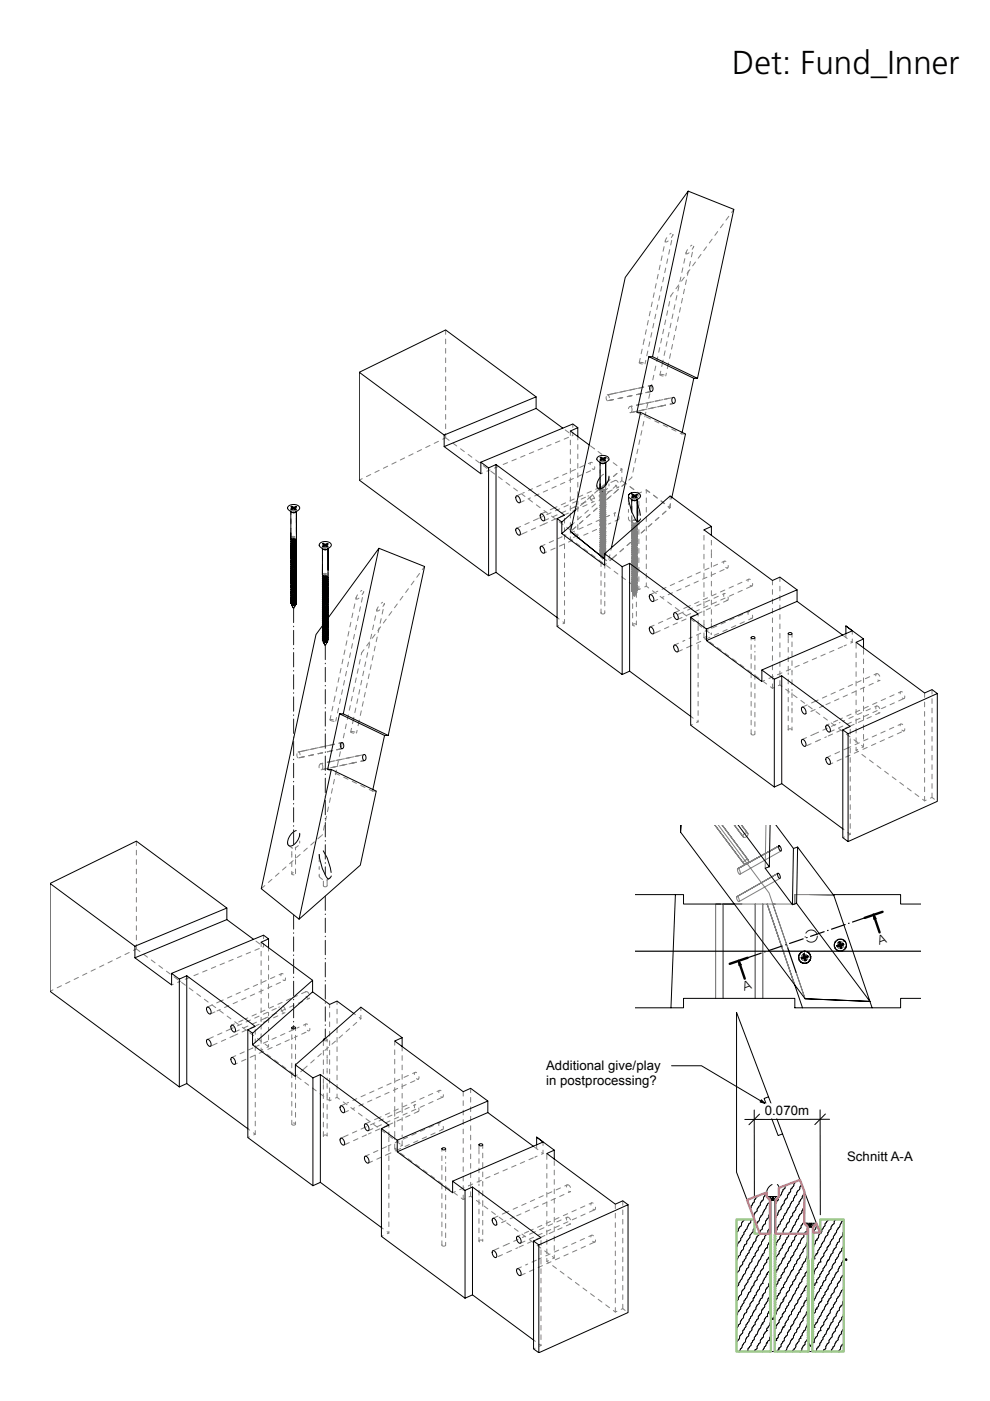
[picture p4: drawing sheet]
<svg xmlns="http://www.w3.org/2000/svg" width="210mm" height="297mm" viewBox="0 0 210 297" stroke-linecap="round" stroke-linejoin="round" font-family="sans-serif">
<defs><g id="words">
<text font-size="7" x="155.2" y="15.7">Det: Fund_Inner</text>
<g font-size="2.8">
<text x="186.4" y="200.4" transform="rotate(-19 186.4 200.4)">A</text>
<text x="157.8" y="210.2" transform="rotate(-19 157.8 210.2)">A</text>
<text x="115.8" y="226.9">Additional give/play</text>
<text x="115.8" y="230.1">in postprocessing?</text>
<text x="162.2" y="236.5">0.070m</text>
<text x="179.6" y="246.2">Schnitt A-A</text>
</g>
</g></defs>
<g fill="none" stroke="#808080" stroke-width=".21" stroke-dasharray="1 1" stroke-dashoffset=".3">
<path d="M139.9 79.4l.6-2.4M121.4 92.3v-2.4M136.2 82.1l-6.9 1.5M76.2 101.8l18.3-9M115.4 111.1l4-1.8M119 115.6l2.2-1M119.7 112.6v-2.4M119.9 109.1l2.2-1M120.9 111.5v-2.4M121.2 112.9l6.5-2.9M122.1 108.1l3.9-1.8M122.5 110.1v-2.4"/>
<path d="M122.5 107v-14.4M127.4 109.6v8.3M131.8 101.9v-2.4M142.1 107.6v-2.4M135.5 125v-20.4M137 124.3v-20.4M150.8 131.9v-14.3M180.7 136.2v-2.4M70.6 157.9l-6.8 1.4M74.4 155.1l.5-2.4M170.4 156.7l2.1-1M172.9 155.5l2.2-1"/>
<path d="M10.6 210.2l18.3-9M49.8 219.5l4-1.8M54.3 217.4l2.2-.9M55.4 219.9v-2.4M55.9 200.7v-2.4M56.5 216.5l3.9-1.8M56.9 218.5v-2.4M56.9 215.4v-14.5M62.4 220l2.2-1M76.5 216v-2.5M53.4 224l2.2-1M54.1 221v-2.4"/>
<path d="M62.7 225.8v2.4M69.9 233.4v-20.4M71.5 232.7v-20.5M115.1 244.6v-2.5M105.1 264.9l2.2-1M107.4 263.9l2.1-1"/>
</g>
<g fill="none" stroke="#808080" stroke-width=".21" stroke-dasharray="1 1" stroke-dashoffset=".1">
<path d="M135.5 76.8l1-4.6M94.5 92.8v-22.8M94.5 92.8l28 20.7M128.4 98.1v4.7M129.2 84.9l6.7-1.4M135.9 83.5l-6.7 1.4M109.6 112l4.8-2.2M110.9 113.1l4.4-2M116.6 115l2.5-1.1M120.9 108.2v-16.8M132.6 102.5l-2.1 1.8M143.8 138.1l2.6-1.1"/>
<path d="M149.3 132.4v-2.8M163.8 123.1v22.8M70 152.6l1-4.7M70.3 159.2l-6.7 1.4M159.3 155.6v-12.8M165.4 145.2v-22.8M167.1 147.9v6.8M63.6 160.6l6.7-1.4M196 169.8v-22.9M197.6 169.1v-22.9M28.9 201.2v-22.9M28.9 201.2l28 20.7"/>
<path d="M55.4 216.6v-16.8M44.4 220.2l4.4-2M51 223.4l2.5-1.2M54.1 222l8-3.6M83.7 235.5v-14.8M85.3 234.8v-12.9M98.2 231.5v22.8M73 241l4.3-2M79.3 244.3l3.1-1.4M83.7 240.8v-2.8M99.8 253.6v-22.9M93.7 264v-12.8"/>
<path d="M110.5 270.4l2.6-1.2M130.5 278.2v-22.9M132 277.5v-22.9"/>
</g>
<g fill="none" stroke="#808080" stroke-width=".21" stroke-dasharray="1 1" stroke-dashoffset=".7">
<path d="M136.5 72.2l4.6-21.2M137.3 74.7l5.4-25M140.5 76.7l5-23.2M141.7 77.2l5.4-25M131.8 99.5l-5.9-4.4M136.2 82.1l1.6-.3M137.8 81.8l-1.6 .3M62.8 108.5l.1 5.7M69.5 116.3l.1 5.7M119.7 113.6l1.5-.7M121.2 114.6l1.4-.6M122.5 113.5v-1.6"/>
<path d="M122.6 114l5.1-2.3M127.4 117.9v1.4M127.6 106.9l-5.7 5M129 109.4l1.4-.7M133.2 108.4v1.5M133.9 110v-1.5M133.9 110v1.4M134.1 113v1.6M146.4 135.2l3.4-1.5M146.4 137l3.4-1.6M150.8 134.5v-1.6M70.6 157.9l1.6-.4"/>
<path d="M70.6 157.8l1.6-.3M71 147.9l4.5-21.2M71.7 150.4l5.4-25M72.2 157.5l-1.6 .4M75 152.4l4.9-23.2M76.1 153l5.4-25.1M146.7 152.1l1.3 .9M167.1 142.7v1.6M167.9 146.5v-1.6M180.3 176.9v-21.5M67.7 184.1v1.5M62.7 218.2v7.6"/>
<path d="M55.6 223l6.5-2.9M61.9 227.7v-9.6M68.6 221.4v1.6M77.3 239l10.7-4.8M83.7 238v-1.7M85.3 237.3v-1.7M85.3 241v-3.7M101.6 251.1v1.6M102.4 254.8v-1.5M111.1 262.2l1.4-.6M114.7 285.3v-21.6"/>
</g>
<g fill="none" stroke="#808080" stroke-width=".21">
<path d="M141.4 50.4l-.3 .8 .2 .1 .4-.2M142.3 49.5l-.3 .1M142.7 49.7l-.4 .7M145.8 52.9l-.3 .9 .6-.2M146.7 52l-.3 .2M147.1 52.2l-.3 .7M136.4 76.9l-.8-.1 .6 .4M140.5 76.7v.3M140.8 79.5l-.9-.1 .7 .3M141.7 77.2l-.1 .4M105.7 98.9l-.5 .2M119.8 91.2l.8 .5"/>
<path d="M121.4 92.3l-.1 .1M125.2 94.5l.9 .7M125.6 98.1h-.4l-.1 .4M126 99.5h-.2M126.1 99l-.1 .5-.4-.1M127.2 97.5l.5 .4v-.3M127.2 98l.1-.2v.3M127.2 98.1v-.1l.3 .2-.2-.1M127.2 98l.1 .1M127.2 98h.1M127.2 97l.6 .9v-.4M127.3 97.9h-.1"/>
<path d="M127.3 97.8v.1M127.3 97.6l.4 .3M127.4 97.7l-.1 .1M127.4 97.7l-.1 .4M127.4 97.7h.1M127.6 98.3h.1zM127.7 97.6l-.3 .1M127.7 97.8l.1 .1M127.8 97.4l-.1 .6M127.9 97.6h.1M127.9 97.6h-.2M127.9 97.6h.2"/>
<path d="M127.9 97.8h.1M127.9 98.3h-.1M127.9 97.9v.1M128 98.3l.1-.1zM128.1 97.6h.1M128.1 97.6l.3 .3M128.2 98.2h.1zM128.2 97.2l-.4 .7M128.2 97.7l-.4 .2M128.3 97.8l.1 .3M128.4 98v.1M128.4 97.9v.1"/>
<path d="M128.4 97.9h.1M128.4 97.9l-.1 .3 .1-.1M128.5 97.1l-.6 .8 .5-.3M128.5 84.1l.1 .7 .2 .2M129.1 84.9h-.1M129.2 83.6l-.3 .1 .3 .6M129.5 83.6l-.7 .1M133.6 86.2l-.4 .4M133.9 86.4l.1 .4-.1 .5M134.5 87.3l-.9 .2M134.6 87.3l-.9 .2M135 87.4l.8 .4"/>
<path d="M135.3 87.1l-1 .3M135.9 85.7l-.5 .1M136.3 85.6l-.6 .2M137.8 81.8h.1zM137.9 83l-.7 .2M138.1 81.7l-.3 .1M138.1 83l-.9 .2M139.8 84.9h-.3M139.8 84.9l-.3 .1M140.4 86l-.1 .1M140.5 86l-.2 .1M140.6 86l-.3 .1"/>
<path d="M140.6 84.7l-1 .2M141.8 84.5l-.5 .1M141.8 84.4l-.5 .2M142.5 84.3l-1 .2M142.6 85.6l.2-.1zM144.6 91.7v.3h.7M61.6 107.9l.5 .4v-.3M61.7 108.4v-.2v.3M61.7 108.5v-.1l.3 .2-.3-.1M61.7 108.4v.1M61.7 108.4h.1M61.7 117.2h.1"/>
<path d="M61.7 116.4h.1M61.7 114.4h.1M61.7 117.6v.1M61.7 118h.1M61.7 116.8h.1M61.7 115.6h.1M61.7 114.3v.1M61.7 118.4h.1M61.7 115.2h.1M61.7 116h.1M61.7 119.6v.1M61.7 119.3h.1"/>
<path d="M61.7 119.7h.1M61.7 119.2l.4-.2 .7 .2M61.7 112v1M61.7 117.6h.1M61.7 117.3h.1M61.7 110.5v.5M61.7 107.4l.5 .8M61.7 115.6v.1M61.7 108.3v.1M61.7 114.7v.1zM61.7 117.1v.2M61.7 108.2v.1"/>
<path d="M61.7 115.1v.1M61.7 116.7v.1M61.7 114.2v.1M61.7 118.3v.1M61.8 108l.3 .3M61.8 108.1l-.1 .1M61.8 117.9l-.1 .2M61.8 116.2l-.1 .2M61.8 114.6l-.1 .1M61.8 108.1h.1M61.8 119.5l-.1 .2M61.8 115.8l-.1 .1"/>
<path d="M61.8 115.8l.5-.1 .5 .3M61.8 116.6h.5l.5 .2M61.8 118.6h.6l.4 .2M61.8 117h.6l.4 .2M61.8 115h.6l.4 .2M61.8 119.5l.6-.1 .4 .2M61.8 117.4h.5l.5 .2-.3-.1M61.8 116.2h.8l.3 .4M61.8 118.2h.5l.5 .2M61.8 115.4l.6-.1 .4 .3M61.8 114.6l.5-.1 .5 .2M61.8 119.9l.5-.1 .5 .3"/>
<path d="M61.8 117.4l-.1 .2M61.9 114.1l.2 .2h.4M61.9 114.3l.3-.2 .4 .3M61.9 108.1l-.2 .1v.3M61.9 114.7l.3-.2 .4 .2M61.9 119.1l.2-.1 .5 .2M61.9 117.5l.4-.1 .3 .4M61.9 117.4v-.1l.3-.1 .4 .3M61.9 116.7l.4-.1 .3 .4M61.9 116.5l.4-.1 .3 .3M61.9 119.5l.4-.1 .3 .3M61.9 120l.4-.2 .3 .2"/>
<path d="M61.9 119.8l.4-.1 .3 .3M61.9 115.5l.5-.1 .2 .3M61.9 115.3l.4-.1 .3 .3M61.9 116.2l.2-.2 .5 .3M61.9 118.7l.4-.1 .3 .3M61.9 118.6v.1M61.9 115.9l.4-.1 .3 .3v-.2M61.9 117.9l.5-.1 .2 .3M61.9 117.7v.2M61.9 115l.3-.1 .4 .3M61.9 116.3h.1M61.9 116.3l.5-.1 .2 .3"/>
<path d="M61.9 117.1l.5-.1 .2 .4M61.9 116.9h.5l.2 .3M61.9 118.3h.5l.2 .3M61.9 114.5v.1M61.9 114.5h.1M61.9 115.8h.5M61.9 108.1h-.1M61.9 114.6h-.1M61.9 118.6l-.2 .3M61.9 117l-.2 .1M61.9 115.4l-.2 .1M62 118.1h-.1"/>
<path d="M62 108.7h.2zM62 116.6h-.1M62 115.4h.3M62 118.2h-.1M62 117h.3M62 119l.5 .1M62.1 119.8l-.4 .3M62.1 118.6l.4 .1M62.1 117.4h-.2M62.1 116.6h.1M62.1 108l-.2 .1M62.1 116.2h-.2"/>
<path d="M62.1 114.5l-.2 .1M62.1 118.2h.2M62.1 117.4h.3M62.1 108.2l.1 .1M62.2 114.5h.1M62.2 119.8l.1 .1M62.2 116.2l.5 .1M62.2 107.8v.6M62.3 107.9l-.1 .3M62.3 108h.1M62.3 108h-.2M62.3 114.6l.3 .1"/>
<path d="M62.3 119.9l.3 .1M62.3 118.2l.3 .1M62.3 116.6l.3 .1M62.3 108l.5 .2M62.4 108.2h.1M62.4 108.7h-.2M62.4 115.4h.1M62.4 114.2h-.5M62.4 108.3l-.1 .1M62.4 117l.4 .2v.3M62.4 108.7l.2-.1zM62.5 114.2l.2 .1-.5-.2-.4 .1"/>
<path d="M62.5 115.8l.2 .1M62.5 119.1l.3 .2M62.5 113.8l-.5-.1-.3 .3M62.6 115h-.8M62.6 114.4l-.2 .1M62.6 115.5h.1M62.6 108.6h.1zM62.6 114.2l-.2-.2a.36 .36 0 0 0-.5 .2M62.6 114.6v.1M62.6 118.3l-.4-.3-.4 .3M62.6 116.8l-.4 .2-.3-.1v.1M62.6 115.6l-.2 .2-.5-.1v.1"/>
<path d="M62.6 115.8l-.2 .4-.5-.1M62.6 107.6l-.3 .7M62.6 117.9l-.2 .3h-.5M62.6 116.4l-.3 .2-.4-.1-.1 .2M62.6 118.4l-.4 .3-.3-.1v-.1M62.6 119.6l-.3 .3h-.4M62.6 119.2l-.2 .3h-.4l-.1-.2v.2l.8 .1M62.6 119.3v.1M62.6 117.3l-.4 .2-.3-.2M62.6 114.8v.1M62.6 114.7l-.2 .3-.5-.1v.1M62.6 114.4v-.1l-.3 .3-.4-.1"/>
<path d="M62.6 118.1v.1M62.6 118.8l-.3 .3h-.4M62.6 119h.1M62.6 117.7v-.2l-.2 .3h-.4M62.6 116.1h.1M62.6 119.7v.1M62.6 115.3h.1M62.6 118.8l.2 .1M62.7 108.1l-.4 .2M62.7 116.7l.1 .4M62.7 115.5l.1 .2M62.7 118.4l.1 .1"/>
<path d="M62.7 118l-.9-.2h.6l.4 .2M62.7 114.7l.1 .3M62.8 118l.1 .2M62.8 114.4v.2M62.8 119.7l.1 .2M62.8 116l.1 .2M62.8 117.7h.1M62.8 119.3v.1M62.8 118.5v.1M62.8 108.2l.1 .3M62.8 119.2h.1M62.8 108.2l.1 .1"/>
<path d="M62.8 108.4v.1M62.8 119h.1M62.8 115.9h.1M62.8 115.7h.1M62.8 119.5v.1M62.8 118.6h.1M62.8 117.9h.1M62.8 116.3h.1M62.9 115.8h.1M62.9 119.1h-.1M62.9 115.4l-.2-.3-.4 .3h-.4M62.9 117.1h.1"/>
<path d="M62.9 113.5v.7M62.9 119h.1M62.9 119.4v.1M62.9 117.4h.1M62.9 117.8h.1M62.9 117.8v.1M62.9 116.2h.1M62.9 118.2h.1M62.9 119.9h-.1M62.9 108.3l-.1 .1M62.9 108.3h.1M62.9 108.3l-.2 .3 .1-.1"/>
<path d="M62.9 107.5l-.6 .8 .5-.3M68.3 115.8l.6 .4-.3-.2M68.4 116.2v-.1v.2M68.4 116.3l.3 .2-.3-.2M68.4 116.2v.1M68.4 119.7v1M68.4 115.3l.5 .7M68.4 118.1v.7M68.5 116l-.1 .2M68.5 116h.1M68.6 115.9l-.1 .1M68.6 115.9h.6l.4 .3"/>
<path d="M68.6 115.9h.1M68.7 115.9l-.3 .2v.2M68.7 116.5h.2zM68.8 115.8v.4h.2v-.5l-.1 .4M69.1 116.1h.1M69.1 116.5h-.2M69.1 116.2h-.1M69.1 116.5h.2zM69.3 115.5l-.3 .6M69.4 115.9l-.4 .3M69.4 116.4l-.1 .1M69.5 116.3l-.1 .1"/>
<path d="M69.5 116.3h.1M69.6 116.2v.1M69.6 116.2l-.1 .1M69.6 116.2h.1M69.6 116.2l-.2 .2M69.6 115.3l-.6 .8 .5-.3M109.6 112h-.1M110.4 104.8l-.9 .4M110.9 113.1l-.7 .3M111.1 106.2l-.9 .4M114.4 109.8l-.2 .1M114.8 108.9l-.2 .1"/>
<path d="M115.4 111.1h-.1M115.5 117.2l-.1 .1M115.5 115.4l-.9 .5M116.3 110l-.9 .4M116.6 115h-.1M118.1 109.2l-.9 .4M119.2 113.8l-.1 .1M119.7 109.9v.3M119.7 113.3v.3M119.7 109.2l-.3 .1M120.9 111.8v.6M120.9 108.8v.3"/>
<path d="M121.4 111.1l-.1 .1M121.9 111.9l-.6 .5M121.9 107.5h-.2M122.3 107.8l-.4 .4M122.5 111.3v.6M122.5 113.5l-.9 .5M122.5 107.4v.3M124.8 105.1l-.1 .1M125.1 105.4l.5 .9M125.3 105.2l-.3 .3M125.5 104.9l.6 .8M125.7 104.9l-.8 .7"/>
<path d="M126.5 102.9l.1 .4M126.8 103.9l-.7 .7M127.2 103.6l-.8 .6M127.2 103.3l-.4 .2 .7 .6M127.2 110.5h.1M127.2 105.2h.1M127.2 112.5l.3 .3 .6-.1M127.2 108.9h.1M127.2 116.7h.1M127.2 117l.2 .2M127.2 112.5h.1M127.2 115.8h.1"/>
<path d="M127.2 115.8l.4 .3 .4-.1M127.2 104.4l.1 .1M127.2 110.9h.1M127.2 104.8l.1 .1M127.2 104.8h.1M127.2 108.9l.4 .2h.4M127.2 115.4l.3 .2h.6h-.6l-.3 .2M127.2 115.4h.1M127.2 104l.1 .1M127.2 114.6l.1 .1M127.2 108.4h.1M127.2 105.6h.1"/>
<path d="M127.2 106l.1 .1M127.2 107.2v.1zM127.2 114.9l.1 .2zM127.2 106.5l.4 .2 .6-.1M127.2 117.1l.4 .2 .6-.1M127.2 113.4l.4 .2 .6-.1M127.2 106.8l.1 .2M127.2 111l.5 .2 .5-.1M127.2 116.9v.1M127.2 115.8l.2 .2M127.2 116.2h.1M127.2 103.7l.6 .2-.3-.1"/>
<path d="M127.2 100.7v1M127.2 100.1v.5M127.2 116.6h.1M127.2 105.9v.1M127.3 108.8h-.1M127.3 105.2v.1M127.3 107.6l-.1 .1M127.3 114.2l.2 .2M127.3 116.3l.4 .2 .5-.2M127.3 108.9l.7 .2M127.3 114.1h-.1M127.3 110.6l.1 .1"/>
<path d="M127.3 112.6l.3 .2M127.2 112.1h.1M127.3 106.7l-.1 .1M127.3 116.5v.2l.3 .2 .6-.1M127.2 117.4h.1M127.3 104.3h-.1M127.3 109.6l-.1 .1M127.3 114.9h-.1M127.3 112.8l-.1 .2zM127.3 111h.1M127.3 105.7h.1M127.3 116.1h.1"/>
<path d="M127.3 110.2h.1M127.3 115.5l.1 .1M127.3 109.4h.1M127.3 104.7l-.1 .1M127.3 113.8l.2 .2M127.3 108.5v.1M127.3 117.3v.1M127.3 113l.1 .1M127.3 106.3l-.1 .1M127.3 116.7l.4 .1M127.3 107.7l.3 .1M127.3 108.3l.5-.1 .4 .1"/>
<path d="M127.3 103.8v.1M127.3 111.6l-.1 .1M127.3 111.4l.2 .1M127.3 107.9a.3 .3 0 0 0 .1 .4 .3 .3 0 0 0 .3 0l.4-.1M127.3 106.1l.2 .1M127.3 116.9v.1M127.3 109.8h.8M127.3 104.5l.7 .1M127.3 108.2l.5 .1M127.3 114.8v.1M127.4 103.9h.1M127.4 107.5l-.1 .1"/>
<path d="M127.4 105.8l-.2 .2M127.4 106.6h.4M127.4 110.3l-.2 .1M127.4 103.9v.1M127.4 115.6l-.2 .1M127.4 104.2l-.1 .1M127.4 103.8h.1M127.4 110.2l.1 .1M127.4 109.1l-.2 .2M127.4 104h.1M127.4 103.8v.1M127.4 105.8h.3"/>
<path d="M127.4 111.1h.2M127.4 116.4h.2M127.4 113.1l.1 .1M127.4 109.4l.2 .1M127.4 114.7l.2 .1M127.4 108.6l.1 .1M127.4 105.4l-.2 .1 .4-.2 .6 .1M127.4 116l-.2 .2M127.4 110.7l-.1 .1M127.4 116h.1M127.4 103.7l.1 .3 .3 .1M127.4 103.9l.4-.2 .4 .2"/>
<path d="M127.4 110.7h.3M127.4 107.5l.3 .2M127.4 111.4h.1M127.4 113.9h.1M127.4 117.6h.1M127.4 109h.1M127.4 108.8h.1M127.4 108.2h.1M127.4 106.9l.1 .1M127.4 106.5h.1M127.4 106.3h.1M127.4 105.5h.1"/>
<path d="M127.4 104.9h.1M127.4 104.5h.1M127.4 113.3h.1M127.4 109.6h.1M127.4 111.8h.1M127.4 111.2h.1M127.4 114.5h.1M127.4 109.2h.1M127.4 104.1h.1M127.4 113.7h.1M127.4 110.8h.1M127.4 110.6h.1"/>
<path d="M127.4 117.3h.1M127.4 105.1h.1M127.4 108.4h.1M127.4 116.1h.1M127.4 115.9v.1M127.4 110h.1M127.4 104.7h.1M127.4 115.9h.1M127.4 105.3h.1M127.4 105.7h.1M127.4 113.1h.1M127.4 114.9h.1"/>
<path d="M127.4 112h.1M127.4 106.9h.1M127.4 110.4h.1M127.4 112.4l.1 .1M127.4 107.9l.1 .1M127.4 107.8h.1M127.4 112.4h.1M127.4 112.2v.1M127.4 112.2h.1M127.4 117.7v.1M127.4 116.9h.1M127.4 115.3h.1"/>
<path d="M127.4 117.9h.1M127.4 111h.1M127.4 107.9h.1M127.4 111.6h.1M127.4 108.6h.1M127.4 117.7h.1M127.4 110.6l.1 .1M127.4 107.5h.1M127.4 107.3v.1M127.4 116.5h.1M127.4 116.3l.1 .1M127.4 106.1h.1"/>
<path d="M127.4 115.1h.1M127.4 114.1h.1M127.4 116.3h.1M127.4 112.8v.1M127.4 115.7h.1M127.4 107.3h.1M127.4 112.8h.1M127.4 110.2h.1M127.4 113.6v.1M127.4 111.8l.1 .1M127.4 117.3l.1 .1M127.4 113.2v.1"/>
<path d="M127.4 107.7h.1M127.4 105.9l.2 .1M127.4 104.6v.1M127.4 111.2l.1 .1M127.4 108.7v.1M127.4 104.6h.1M127.4 109.9v.1M127.4 117.8v.1M127.4 105v.1M127.4 113v.1M127.4 113.2h.1M127.4 106.5l.1 .1"/>
<path d="M127.4 109.1v.1M127.4 108.5h.1M127.4 108.7h.1M127.4 109.1h.1M127.4 113h.1M127.4 109.5v.1M127.4 105.9h.1M127.4 104.2l.1 .1M127.4 105h.1M127.4 106.1l.1 .1M127.4 111.4l.1 .1M127.4 111.6l.1 .1"/>
<path d="M127.4 105.4v.1M127.4 106.7l.2 .1M127.4 108.7l-.1 .1M127.4 115.6v.1M127.4 112.7h.1M127.4 117h.1M127.4 115.1l.1 .1M127.4 107.4h.1M127.4 105.4h.1M127.4 106.7h.1M127.4 114.4h.1M127.4 109.5h.1"/>
<path d="M127.4 104v.1M127.4 105.2v.1M127.4 117.8h.1M127.4 105.3l.1 .1M127.4 112.1h.1M127.4 114.1l.1 .1M127.4 109.2l.2 .1M127.4 110.7v.1M127.4 113.5h.1M127.4 112.9h.1M127.5 108.8h.1M127.5 112.2h-.1"/>
<path d="M127.5 116.6h.1M127.5 106.3v.1M127.5 112.3h.1M127.5 116l-.1 .1M127.5 117.8h-.1M127.5 107.4l.8 .1-.5-.1-.5 .1M127.5 104.6h-.1M127.5 113.5h.1M127.5 111.1h.1M127.5 110v.1M127.5 104h-.1M127.5 117.4h.1"/>
<path d="M127.5 107h.1M127.5 108.3h-.1M127.5 108.1l-.1 .1M127.5 108.1h.1M127.5 110.8h.1M127.5 108.3h.1M127.5 105.7h.1M127.5 113.7h.1M127.5 115.3h.1M127.5 112.9h.1M127.5 109h.1M127.5 114.9h.1"/>
<path d="M127.5 117.3h-.1M127.5 104h.1M127.5 106.2h.1M127.5 106.9h-.1M127.5 116.1h.1M127.5 115.9h-.1M127.5 116h.1M127.5 114.5h.1M127.5 113.5v.1M127.5 115.9h.1M127.5 114.4h-.1M127.5 105.8l-.1 .1"/>
<path d="M127.5 105.8h.1M127.5 104.1h.1M127.5 106.2l-.1 .1M127.5 111.6h-.1M127.5 114.8h-.1M127.5 115.2l-.1 .1M127.5 117.2h.1M127.5 104.6h.1M127.5 116.1v.1M127.5 111.6h.1M127.5 112.4h.1M127.5 112.2h.1"/>
<path d="M127.5 114.3l.4-.1 .3 .3M127.5 112.2h.5l.2 .3M127.5 111.6l.4-.1 .3 .3M127.5 115.9v.1M127.5 116.5h-.1M127.5 104.2l.2-.1 .5 .2M127.5 104.3h.1M127.5 115.1l.4-.1 .3 .3M127.5 114l-.2 .1M127.5 111h-.1M127.5 113.5l.4-.1 .3 .3M127.5 111.1l-.1 .1"/>
<path d="M127.5 112.1h.1M127.5 116.9l.5-.1 .2 .4M127.5 110.6l.4-.1 .3 .3M127.5 117.1v.2M127.5 107.8l.4-.1 .3 .2M127.5 111.7h.1M127.5 112.5h.1M127.5 108.6h.1M127.5 115l-.1 .1M127.5 115.2h.1M127.5 113.1h.1M127.5 104.9h.1"/>
<path d="M127.5 108.4h.1M127.5 110.8v.1M127.5 117.6l.5-.1 .2 .3M127.5 104.9l.4-.1 .3 .3M127.5 105.8v-.2h.3l.4 .3M127.5 111h.1M127.5 110.2h.1M127.5 105.3l.4-.1 .3 .2M127.5 105.5h.1M127.5 105.4h.1M127.5 107.5l.4-.1 .3 .3M127.5 113.2l.2-.3 .5 .3"/>
<path d="M127.5 105.5v.1M127.5 106.1h-.1M127.5 104.5v.1M127.5 110.7h-.1M127.5 115h.1M127.5 115.7h.1M127.5 117h.1M127.5 105.6l-.1 .1M127.5 106.6h.1M127.5 110.9h.1M127.5 116.3l.4-.1 .3 .3M127.5 110.7h.1"/>
<path d="M127.5 110.5l-.1 .1M127.5 117.9h.1M127.5 107.2h.1M127.5 110.2l.3-.1 .4 .3M127.5 111.2l.4-.1 .3 .3M127.5 107.3h-.1M127.5 107.8h.1M127.5 117.6h.1M127.5 108h.1M127.5 106.5l.4-.1 .3 .4M127.5 116.3h-.1M127.5 108.5h-.1"/>
<path d="M127.5 109.1h-.1M127.5 113.9h.1M127.5 109.6v.1M127.5 107.5h.1M127.5 107.3h.1M127.5 113.6h-.1M127.5 105h-.1M127.5 117.3h.1M127.5 110.4v.1M127.5 110.3h.1M127.5 118h.1M127.5 117.8h.1"/>
<path d="M127.5 116.4h.1M127.5 113.8l-.1 .1M127.5 112.7h.1M127.5 106v.1M127.5 112h-.1M127.5 105h.1M127.5 109.1h.1M127.5 110.5h.1M127.5 104.8l-.1 .1M127.5 106h.1M127.5 111.8h-.1M127.5 113.3h.1"/>
<path d="M127.5 104.8h.1M127.5 106.9h.1M127.5 107v.2M127.5 113.9v.1M127.5 109.6h.1M127.5 113.8h.1M127.5 105.1v.1M127.5 115.4h.1M127.5 105.2h-.1M127.5 106.4h.1M127.5 108.5h.1M127.5 111.9v.1"/>
<path d="M127.5 111.8h.1M127.5 111.3h.1M127.5 107.4h.1M127.5 109.4l.4 .1M127.5 104.3l.3 .1M127.5 115.6h.1M127.5 109l.1 .1M127.5 108.6l.1 .1M127.5 108.2h.1M127.5 107.8l.1 .1M127.5 105.6h.1M127.5 105.2h.1"/>
<path d="M127.5 104.5l.1 .1M127.5 111.9h.1M127.5 116.2h.1M127.5 109.9h.1M127.5 114.8h.1M127.5 114.3v.1M127.5 111.5h.1M127.5 116.8v.1M127.5 109.9h-.1M127.5 109l.5-.1 .2 .4M127.5 106.5h-.1M127.5 115.6h-.1"/>
<path d="M127.5 114.9v.1M127.5 110.1h.1M127.5 116.8h.1M127.5 106.4v.1M127.5 108.1v.1M127.5 105.4h-.1M127.5 108.5h.4l.3 .2-.1 .5h-.6v-.2l.3 .1 .4-.2M127.5 114.2v.1M127.5 112.8h-.1M127.5 109.1l.8 .1M127.5 109.5h.1M127.5 114.2h.1"/>
<path d="M127.5 113.2h-.1M127.5 104.5l.3-.1 .4 .3a.33 .33 0 0 1 .1 .5l-.6 .2M127.5 110.9v.1M127.5 107.8l-.1 .1M127.5 112.8h.1M127.5 107.4l-.1 .1M127.5 109.6l.4 .1M127.5 112.3l-.1 .1M127.5 114.4h.1M127.5 108.2l.1 .1M127.5 104.1l.1 .1M127.5 115.8v.1"/>
<path d="M127.5 114l-.1 .1M127.5 115.8h.1M127.5 108.7h-.1M127.5 110.3h-.1M127.5 110.1h-.1M127.5 113.6h.1M127.5 113.8v.1M127.5 106.1l.4-.1 .3 .3M127.5 106.8h.1M127.5 112.1v.1M127.5 105.4h.5M127.5 109.7h.1"/>
<path d="M127.5 104.2h-.1M127.5 106.6l-.1 .1M127.5 114h.1M127.5 109.7v.2M127.5 116.6v.2M127.5 117.4l-.1 .2M127.5 117.6l-.1 .1M127.5 108.3h.5l.2 .3M127.5 107.2v.1M127.5 104.4h-.1M127.5 108.7h.1M127.5 114.6h.1"/>
<path d="M127.5 117.7v.1M127.5 117.7h.1M127.5 113.1v.1M127.5 104.2h.1M127.5 112.3l-.3 .3M127.5 113.2h.1M127.5 105.4h.2M127.5 104.4h.1M127.5 106.6l.2 .1M127.5 113h-.1M127.5 112.7v.1M127.5 111.3l-.1 .1"/>
<path d="M127.5 109.5l-.2 .1M127.5 108.2l-.3 .3M127.5 106.6l-.2 .1M127.5 108.9l-.1 .1M127.5 108.9h.1M127.5 111.1l-.3 .2M127.5 116.4l-.2 .1M127.5 105l-.3 .1M127.5 113.7v.1M127.5 107l-.3 .2M127.5 117.6l-.1 .2 .4 .7-.4-.7M127.5 107.4l.1 .1"/>
<path d="M127.5 112.5l-.1 .2M127.5 117.2h.4l.3 .3M127.5 112.9v.1M127.5 113.4l-.1 .1M127.5 113.5l-.3 .2M127.5 108v.1M127.5 117v.2M127.5 117.2l.1 .1M127.5 118l.1 .1M127.5 109v.1M127.5 117.6l.1 .1M127.5 114.6v.2"/>
<path d="M127.5 112.3l.1 .1M127.5 109.9l-.3 .2M127.5 108.6v.1M127.5 108.4v.1M127.5 109.3v.1M127.5 113.4h.1M127.5 109.3h.1M127.5 112.3l.2 .1M127.5 107h.2M127.5 110.3h.3M127.5 115.6h.2M127.6 113.2h.1"/>
<path d="M127.6 105h-.1M127.6 114h.1M127.6 108.7h.2M127.6 116.8h.1M127.6 110.9h-.1M127.6 116h.1M127.6 114.8h.1M127.6 116.4h-.1M127.6 108.6h-.1M127.6 111.7h.1M127.6 111.5h.1M127.6 114.6h.1"/>
<path d="M127.6 115.6h.1M127.6 108.3h.1M127.6 107.9h.1M127.6 107.2l.1 .1M127.6 107v.1M127.6 105.6h.1M127.6 104.2h.1M127.6 117.8v.1M127.6 115h.1M127.6 114.4h.1M127.6 110.5h.1M127.6 110.1h.1"/>
<path d="M127.6 109.9h.1M127.6 105h.1M127.6 116.8v.1M127.6 117h.1M127.6 107.4h-.1M127.6 108v.1M127.6 116.2h-.1M127.6 107.2h-.1M127.6 117.7h-.1M127.6 107.2h.1M127.6 113.9l-.1 .1M127.6 113.3l-.1 .1"/>
<path d="M127.6 117.4h-.1M127.6 105.8h.1M127.6 112.9v.1M127.6 112.8h.1M127.6 116.4h.5h-.6l-.3 .2M127.6 111.1h.1M127.6 113.4h.1M127.6 111.5h-.1M127.6 106h-.1M127.6 116.2h.1M127.6 116.4h.1M127.6 106.2h.1"/>
<path d="M127.6 104.6h-.1M127.6 104.6h.1M127.6 107.8h-.1M127.6 115.2l-.3 .1M127.6 115.2h-.1M127.6 115h-.1M127.6 110.3h.1M127.6 114.8h-.1M127.6 114.6h-.1M127.6 115.6h-.1M127.6 115.4l-.1 .2M127.6 115.2h.1"/>
<path d="M127.6 111.9h-.1M127.6 116.6h.1M127.6 106h.1M127.6 107h-.1M127.6 116.8h-.1M127.6 106.2h-.1M127.6 112.5h.1M127.6 111.9h.1M127.6 105h.3M127.6 111.7h-.1M127.6 106.8h-.1M127.6 117.6h-.1"/>
<path d="M127.6 110.9h.1M127.6 115.8h.1M127.6 111.3h-.1M127.6 117.7h.1M127.6 109.8h.1M127.6 114.2h.1M127.6 106.6h-.1M127.6 114.3l-.1 .1M127.6 107.4h.1M127.6 106.4h-.1M127.6 115.4h.1M127.6 105.2h.1"/>
<path d="M127.6 113.7l-.1 .1M127.6 113.9h.1M127.6 113h.1M127.6 111.3h.1M127.6 113.1h-.1M127.6 111.5l-.2 .1M127.6 107.6l-.2 .1M127.6 107.8h.1M127.6 117.4h.1M127.6 105.8h-.1M127.6 105.4l-.1 .1 .2 .1 .5-.2M127.6 105.6h-.1"/>
<path d="M127.6 116.6h-.1M127.6 110.7h-.1M127.6 103.7l-.2 .1M127.6 114.3h.1M127.6 113.7h.1M127.6 114.2h-.1M127.6 105.4h.1M127.6 105.2h-.1M127.6 112.1h.1M127.6 103.7h.1M127.6 113.6h.1M127.6 107.5h.1"/>
<path d="M127.6 109.4l-.1 .1M127.6 107.6h.1M127.6 110.3h.3M127.6 110.1h-.1M127.6 110.3h-.1M127.6 106.4h.1M127.6 104.8h-.1M127.6 107h.1M127.6 113.1h.1M127.6 116h-.1M127.6 104.3l-.1 .1M127.6 110.7h.1"/>
<path d="M127.6 110.5h-.1M127.6 112.3h-.1M127.6 112.9h-.1M127.6 104.1l-.1 .1M127.6 117.3h.1M127.6 112.1l.1 .1M127.6 103.9l-.1 .1M127.6 106.6h.1M127.6 116.8l-.2 .1M127.6 104.3h.1M127.6 104.8h.1M127.6 109.3l-.1 .1 .5-.1 .2 .3"/>
<path d="M127.6 117.2h-.1M127.6 108.6h.1M127.6 109.2l-.1 .1M127.6 103.9h.1M127.6 106.8h.1M127.6 109.2h.1M127.6 108.4h.1M127.6 104.1h.1M127.6 115.8h-.1M127.6 108.8l-.1 .1M127.6 108.2h-.1M127.6 109.4h.1"/>
<path d="M127.6 113.5h-.1M127.6 108h.1M127.6 117.6h.1M127.6 117.2h.1M127.6 117h-.1M127.6 109.3h.1M127.6 108.8h.1M127.6 106.6h.4l.4 .3v.2l-.3 .3M127.6 112.5v.1M127.6 112.3h.1M127.6 113.8h.1M127.6 114.7v.1"/>
<path d="M127.6 112.9h.1M127.6 108.2h.1M127.6 104.5h.1M127.6 104.1h.2M127.6 113.1l-.2 .1M127.6 113.3h.1M127.6 113.5h.1M127.6 117.4l.1 .1M127.6 112h.1M127.6 109.7h.1M127.6 114.1v.1M127.6 112.7h.1"/>
<path d="M127.6 107.8l.6 .2-.1 .3M127.6 114.1h.1M127.6 109h-.1M127.6 108.1h.1M127.6 104.9h.1M127.6 108.2l.5 .1M127.6 107.1h.1M127.6 111.5l.1 .1M127.6 109h.1M127.6 116.9h.1M127.6 108.8l.4 .1 .2 .3M127.6 110.3h.2"/>
<path d="M127.6 104.7v.1M127.6 109.8v.1M127.6 116.4l.1 .1M127.6 113.5h.3M127.6 112.4h.1M127.6 117.9h.1M127.6 115.4h.3M127.6 112.6h.1M127.7 109.9h.1M127.7 105.2h-.1M127.7 105.3l-.1 .1M127.7 112.7h-.1"/>
<path d="M127.7 118.1h.1M127.7 110.1h.1M127.7 103.9h.1M127.7 103.9h-.1M127.7 109.4h-.1M127.7 106.1l.5 .2 .2 .4M127.7 111.9h-.1M127.7 108h-.1M127.7 109.7h-.1M127.7 112.4h.1M127.7 111.3h.1M127.7 111.1h.1"/>
<path d="M127.7 104.1h-.1M127.7 112.7h.1M127.7 117.6h-.1M127.7 113.8h.1M127.7 103.7h.1M127.7 104.3h.1M127.7 104.3h-.1M127.7 109.4h.1M127.7 110.5h.1M127.7 116.6h-.1M127.7 111.7h-.1M127.7 113.4h.1"/>
<path d="M127.7 111.7h.1M127.7 109.9h.4M127.7 116h.1M127.7 107.1h.1M127.7 104.7h-.1M127.7 104.7l.5 .3M127.7 115.8h.1M127.7 110.6l.5 .2 .2 .3M127.7 110.5h-.1M127.7 117.5h.1M127.7 117.3h.1M127.7 117.2h-.1"/>
<path d="M127.7 115h.1M127.7 104.9h.1M127.7 104.9h-.1M127.7 108.3h.1M127.7 108.6h-.1M127.7 114.7h-.1M127.7 116.2h-.1M127.7 116.2h.1M127.7 110l-.2 .1M127.7 106.7h.1M127.7 113.6h.1M127.7 112.6h.1"/>
<path d="M127.7 115.6h.1M127.7 104.5h-.1M127.7 104.5h.1M127.7 114.7h.1M127.7 108h.1M127.7 107.2l.4 .2v.5M127.7 110.7h.1M127.7 117.2h.1M127.7 112.3h-.1M127.7 107.2h-.1M127.7 112h.1M127.7 113.9h-.1"/>
<path d="M127.7 105.8h-.1M127.7 111.1h-.1M127.7 116.4h.1M127.7 116.4h-.1M127.7 105.6h-.1M127.7 105.6h.1M127.7 110.9h.1M127.7 106.2h.1M127.7 107.2h.1M127.7 115.2h.2M127.7 114.4h.1M127.7 106.2h-.1"/>
<path d="M127.7 111.9h.1M127.7 113.3h-.1M127.7 110.9h-.1M127.7 113.9l-.2 .1M127.7 108h.2M127.7 112.3h.1M127.7 116.9h.1M127.7 106.8h-.1M127.7 107.7h.1M127.7 113.7h-.1M127.7 115.1l-.1 .1M127.7 107h-.1"/>
<path d="M127.7 116.5h.1M127.7 114.6h.1M127.7 106.8h.1M127.7 109.8h.1M127.7 109.8h-.1M127.7 110.1h-.1M127.7 110.3h-.1M127.7 110.3h.1M127.7 106.6h-.1M127.7 111.6h.1M127.7 107.4h.1M127.7 107.4h-.1"/>
<path d="M127.7 106.4h.1M127.7 108.4h-.1M127.7 113.3h.1M127.7 111.5l.5 .1 .2 .3M127.7 117.4h-.1M127.7 117.6h.1M127.7 117.6l-.1 .1M127.7 111.5h-.1M127.7 107.5h.1M127.7 107.9h.1M127.7 105.8h.1M127.7 112.8h.1"/>
<path d="M127.7 109.3h.1M127.7 115.1h.1M127.7 114h.1M127.7 115h-.1M127.7 106h-.1M127.7 109h.1M127.7 109h-.1M127.7 115.1l.1 .1M127.7 112.9h-.1M127.7 108.2h.1M127.7 108.2h-.1M127.7 108.4h.1"/>
<path d="M127.7 116.6h.1M127.7 115.2h.1M127.7 112.7l-.4 .2M127.7 107.8h-.1M127.7 113.9h.1M127.7 111.1h-.2M127.7 112.1v.1M127.7 115.6h-.3M127.7 104.1l-.2 .1M127.7 114.8h.2M127.7 108.6l.3 .1M127.7 116.8h.3"/>
<path d="M127.7 107.8h.1M127.7 117.4h.1M127.7 113.1h.2M127.7 107h.3M127.7 108.6h.1M127.7 106.6h.1M127.7 116h-.1M127.7 116.8h-.1M127.7 106h.2M127.7 106h.1M127.7 111.5h.1M127.7 117.7h.1"/>
<path d="M127.7 113.7h.1M127.7 113h-.1M127.7 113h.1M127.7 111.3h-.1M127.7 115.8h-.1M127.7 114.3h.1M127.7 112.1h.1M127.7 117.4h.2M127.7 113.1h-.1M127.7 113.1h.1M127.7 103.7l.5 .3M127.7 112.9h.1"/>
<path d="M127.7 107h.1M127.7 108.2h.2M127.7 106.2h.2M127.7 115.4h.1M127.7 116.8h.1M127.7 107h.2a.28 .28 0 0 1 .3 .3 .28 .28 0 0 1-.2 .3M127.7 114.3l-.3 .1-.1 .3 .4 .1 .4-.1M127.7 114.2h.1M127.7 107.6h.1M127.7 107.6h-.1M127.7 115h.2M127.7 104.1h.2"/>
<path d="M127.7 113.7h.2M127.7 104.9l.4 .2M127.7 114.8h.1M127.7 105.2h.1M127.7 105.3h.1M127.7 114.1h.1M127.7 104.1h.1M127.7 112.1h-.1M127.7 114.1l.2 .1M127.7 114.3h.2M127.7 113.5h-.1M127.7 110.7h.2"/>
<path d="M127.7 111.5h.2M127.7 107h.2M127.7 110.7h-.2M127.7 103.9h.2M127.7 109.4l.2 .1M127.7 107.8l.3 .1M127.7 109.2h-.1M127.7 109.2h.1M127.7 117h.1M127.8 117.2h-.1M127.8 117h.1M127.8 117h-.2"/>
<path d="M127.8 114.8h-.1M127.8 112.9h.1M127.8 117.5h.1M127.8 116h.1M127.8 113.3h.1M127.8 113.5h-.1M127.8 112h-.1M127.8 109h.1M127.8 113.2h-.1M127.8 113.2h.1M127.8 107.6l.4 .2M127.8 105.3v.1"/>
<path d="M127.8 114.5l-.2 .1M127.8 114.5h.1M127.8 117.3h-.1M127.8 116l-.5 .1M127.8 105.8h.1M127.8 110.5h.1M127.8 117.6h.1M127.8 114.5v.1M127.8 109.8v.1M127.8 117.2h.1M127.8 115.6h.1M127.8 115.6h-.1"/>
<path d="M127.8 104.5h.1M127.8 110.9h.1M127.8 110.7h-.1M127.8 105.8h.3M127.8 116.2h.1M127.8 112.3h.1M127.8 113.5h.1M127.8 109.2l.3 .2M127.8 112.1h.1M127.8 112h.1M127.8 110.3h.1M127.8 110.3h-.1"/>
<path d="M127.8 117.7h-.1M127.8 113.4h.1M127.8 113.4h-.1M127.8 111.1h.1M127.8 112.4h-.1M127.8 115.8h.1M127.8 105.2h.1M127.8 114.6h.1M127.8 109.7h.1M127.8 109.7h-.1M127.8 105.4h-.1M127.8 114h-.1"/>
<path d="M127.8 107.2h.1M127.8 112.4h.1M127.8 112.6h-.1M127.8 112.3h-.3M127.8 117.9h.1M127.8 117.9h-.1M127.8 117.7h.1M127.8 112.6h.1M127.8 112.5h-.1M127.8 112.7h.1M127.8 110.5h-.1M127.8 114.2h-.1"/>
<path d="M127.8 114.2h.1M127.8 114h.1M127.8 116.9h.1M127.8 118.1h.1M127.8 107.9h.1M127.8 116.4h.1M127.8 111.1a.45 .45 0 0 1 .6 .3 .45 .45 0 0 1-.5 .5M127.8 117v.1M127.8 107.4h.1M127.8 113.9h.1M127.8 111.1h-.1M127.8 109.3h.1"/>
<path d="M127.8 111.5l-.1 .1M127.8 111.5h.1M127.8 111.7h.1M127.8 105.2h-.1M127.8 111.9h.1M127.8 104.3h.1M127.8 113h.1M127.8 112.8h-.1M127.8 112.8h.1M127.8 114.8h.1M127.8 115h.1M127.8 115.8h-.1"/>
<path d="M127.8 112.5h.1M127.8 115.4h.1M127.8 115.2h-.1M127.8 115.2h.1M127.8 109.9h-.1M127.8 111.3h.1M127.8 109.9h.1M127.8 106.2h-.1M127.8 116.8h.1M127.8 111.3h-.1M127.8 116.4l-.1 .1M127.8 106.6h.1"/>
<path d="M127.8 107.7h.1M127.8 110.1h.1M127.8 114.7h.1M127.8 105.4h.1M127.8 106.2h.1M127.8 107.3h-.1M127.8 106.6l-.1 .1M127.8 103.9h.2zM127.8 110.1h-.1M127.8 109.8l.1 .1M127.8 116.6h.1M127.8 113.9h-.1"/>
<path d="M127.8 103l-.7 .7M127.8 109.8l.2 .1M127.8 112.7l.4 .2 .2 .2M127.8 105.6h.1M127.8 117.3h.1M127.8 108.6h.1M127.8 108.4h.1M127.8 113.6h-.1M127.8 113.8h-.1M127.8 110.7h.1M127.8 109.4h.1M127.8 117.4v.1"/>
<path d="M127.8 113.6h.1M127.8 113.8h.1M127.8 112.5v.1M127.8 117.4h.1M127.8 114.4h-.1M127.8 113.1h.1M127.8 103.9h.1M127.8 104.1h.1M127.8 109.4l.2 .1M127.8 116.8v.1M127.8 106.8h.1M127.8 114.4h.1"/>
<path d="M127.8 114.4h.3a.44 .44 0 0 1 .3 .6 .44 .44 0 0 1-.6 .2h-.1M127.9 112.1h.1M127.9 114.7v.1M127.9 113.9h.1M127.9 113.7h.1M127.9 110.9h-.1M127.9 110.9h.1M127.9 104.5l.1 .1M127.9 104.3h-.1M127.9 110.1h-.1M127.9 112.9h-.1M127.9 106.4h-.1"/>
<path d="M127.9 104.3l.3 .2M127.9 106.6l.3 .1M127.9 108.4h.1M127.9 108.6l.2 .1M127.9 105.8h.1M127.9 107h.1M127.9 106.4l.1 .1M127.9 105.6h.1M127.9 103.9l.1 .1M127.9 114.3h.1M127.9 111.5h.1M127.9 112.9h.1"/>
<path d="M127.9 115.4h.1M127.9 105.2h.1M127.9 113.1h.1M127.9 113h-.1M127.9 113.3h.1M127.9 113.3h-.1M127.9 116.8h.1M127.9 116.6h-.1M127.9 114.6h-.1M127.9 115.2h.1M127.9 117.6h.1M127.9 115.2h-.1"/>
<path d="M127.9 109.9h.1M127.9 112.7h.1M127.9 116h.1M127.9 104.1l.1 .1M127.9 115.4h-.1M127.9 115.6h-.1M127.9 112.4h-.2M127.9 115.6h.1M127.9 115.8h-.1M127.9 117.6h-.2M127.9 117.4h.1M127.9 110.7h.1"/>
<path d="M127.9 106h.1M127.9 115.8h.1M127.9 114.6h.1M127.9 106.6l-.3 .3M127.9 110.5h.1M127.9 108.4l.3 .3-.1 .3M127.9 110.7l.4 .2M127.9 110.7h-.1M127.9 116.2h.1M127.9 115h.1M127.9 112.3h.1M127.9 114h-.1"/>
<path d="M127.9 109.3h-.1M127.9 114.8h-.2M127.9 110.3h-.1M127.9 111.5h-.1M127.9 111.7h-.1M127.9 104.5l.4 .2v.5M127.9 114.3v.1M127.9 113.9l.1 .1M127.9 111.7h.1M127.9 107h-.1M127.9 107.9h-.1M127.9 112.5h.1"/>
<path d="M127.9 112.9v.1M127.9 110.3h.1M127.9 111.3h.1M127.9 116.2h-.1M127.9 117.2h.1M127.9 114.2h-.1M127.9 114h.1M127.9 110.1h.1M127.9 105.4h.1M127.9 112.8h.1M127.9 107.9h.1M127.9 117l-.1 .1"/>
<path d="M127.9 111.1h-.1M127.9 109h.1M127.9 114.2h.1M127.9 113.8h.1M127.9 106.8h.1M127.9 111.9h.1M127.9 111.1h.1M127.9 116.4h.1M127.9 116.6h.1M127.9 117.7h.1M127.9 113.3v.1M127.9 109l.1 .1"/>
<path d="M127.9 117h.1M127.9 116h-.1M127.9 114.4h.1M127.9 105.4l.3 .1M127.9 114.8h-.1M127.9 108.2h.1M127.9 109.9h-.1M127.9 113.2h-.1M127.9 111.1h-.5l-.2 .2M127.9 113.3l-.1 .1M127.9 113.2h.1M127.9 117.2l-.1 .1"/>
<path d="M127.9 112.3l-.1 .1M127.9 112.5h-.1M127.9 114.8h.1M127.9 114.2l.2 .1M127.9 117.8l-.1 .1M127.9 108h.1M127.9 117.7h-.1M127.9 113.6h.1M127.9 108.2l.2 .1M127.9 111.9l-.6 .2M127.9 104.2h.2M127.9 109.5h.2"/>
<path d="M127.9 114h.2M127.9 115h-.1M127.9 113.1l.3 .1M127.9 106.2l.3 .1M127.9 111.5l.5 .3M127.9 111.9l-.1 .1M127.9 118.1h.1M127.9 112.9l.1 .1M127.9 117.4h-.1M127.9 116.8h-.1M127.9 111.3h-.1M127.9 105.4h-.1"/>
<path d="M127.9 113.5h.1M127.9 112.1h-.1M127.9 113.4h.1M127.9 113.5l.1 .1M127.9 117.8h.1M127.9 108l.2 .1M127.9 105h.2M127.9 109.8l.5 .4-.1 .3M127.9 107.2h.1M127.9 113.1v.1M127.9 107.2l.2 .1M127.9 103.7l-.4 .1"/>
<path d="M127.9 117l.1 .1M127.9 109.7h.1M127.9 110.5h-.1M127.9 116.4h-.1M127.9 107.4l-.2 .1M127.9 106.6h-.1M127.9 109.3h.1M127.9 107.2l-.1 .1M127.9 108.7h-.3M127.9 109.1h-.3M127.9 104.6h-.3M127.9 108l-.3 .1"/>
<path d="M127.9 105.6h-.2M127.9 104.2h-.2M127.9 106.9l.3 .2M127.9 107.4l.3 .4M127.9 106.6h.1M127.9 110.3h.2M127.9 106.2l.3 .3M128 110.9h.1M128 106.2h-.4M128 110.7h-.2M128 116h-.4M128 117.6l-.3 .1"/>
<path d="M128 115h.1M128 115.2h-.1M128 114.4h-.3M128 112.7l-.1 .1M128 114.8h.1M128 104.1h-.6M128 116.4h-.1M128 116.6h-.1M128 106.2h-.2M128 113.3h-.1M128 114h-.1M128 109.5h.1"/>
<path d="M128 112.7l-.3 .1M128 115.8h-.1M128 110.3h-.1M128 104.6h-.1M128 113.8h.1M128 109.7h.1M128 117.4v.1M128 112.7v.1M128 116.8h.1M128 117.4h-.1M128 117.2h-.1M128 116.2v.1"/>
<path d="M128 113.5l-.1 .1M128 112.9h-.1M128 117.6l-.1 .1M128 112.1h-.1M128 111.9h-.1M128 111.5h.1M128 111.3h.1M128 107.4h-.1M128 103.9l.1-.1zM128 104.1l.1-.1zM128 109.9h-.1M128 107.4h.1"/>
<path d="M128 109.1l.2 .2M128 114.1l-.1 .1M128 114h.1M128 111.1l.1 .1M128 110.1h.1M128 110.3h.1M128 106.6l.4 .3M128 113.5h-.6l-.1 .3M128 105.6h.1M128 115.4h-.1M128 115.6h.1M128 110.5h.1"/>
<path d="M128 113.5h.1M128 111.9h.1M128 117.4h.1M128 113.7l-.1 .1M128 112.1h.1M128 112.6h.1M128 116.6h.1M128 112.3h-.1M128 100.6l-.8 .6M128 114.1h.1M128 110.7h-.1M128 110.9h-.1"/>
<path d="M128 110.1h-.1M128 117.5h.1M128 114.4h-.1M128 115.4h.1M128 112.9h.1M128 113.2h.1M128 105.2h.1M128 116.8v.1M128 116h.1M128 116l.4 .4-.1-.2M128 116.6v.1M128 115.8h.1"/>
<path d="M128 117.2v.1M128 114.4h.1M128 111.3h-.1M128 104.2h.1M128 107l-.2 .1M128 111.9l.3 .2M128 111.1h-.3M128 109.9h.1M128 112.5h-.1M128 112.3h.1M128 110.7h.1M128 113h.1"/>
<path d="M128 115.2h.1M128 111.7h.1M128 111.9v.1M128 113.7h.1M128 114.5h.1M128 112.7h.1M128 107l.2 .4-.4 .2M128 104.2l.2 .2M128 104.6l.1 .1M128 105.8l.1 .1M128 107.9h.1M128 112.1v.1"/>
<path d="M128 104h.1M128 106.8h.1M128 104l.1 .1M128 117.2h.1M128 113.6h.1M128 111.7v.1M128 110v.1M128 116h-.1M128 107h.1M128 105.8h-.5M128 104.1h-.2M128 111.9l.2 .3"/>
<path d="M128 117.1h.1M128 113.1h-.1M128 112.2h.1M128 112.3v.1M128 116l.1 .1M128 114.6h.1M128 116.8h-.1M128 117.7h.1M128 113.4h.1M128 111.7h-.1M128 116.4h.1M128 112.4h.1"/>
<path d="M128 104.1v.1M128 110.5l.1 .1M128 113.1h.1M128 104.1h.1M128 111.3l.1 .1M128 115.8l.1 .1M128 114.3v.1M128 109.7l.1 .1M128 113.6l.4 .2M128 106.9h.1M128 110.9l.1 .1M128 105.6l.1 .1"/>
<path d="M128 117h-.1M128 105.2l.1 .1M128 112.8h.1M128 116.2h-.1M128 106h.1M128 116.2h.1M128 113.9v.1M128 116.4v.1M128 116.3h.1M128 117h.1M128 109.4l-.1 .1M128 104.1l-.1 .1"/>
<path d="M128 115.2l.1 .1M128 106l.1 .1M128 116.7h-.5l.3 .2M128 109.4h.1M128 110.4h.1M128 117.6h.1M128 113.9h.1M128 112.5h.1M128 117.8h-.1M128 115l.1 .1M128 111.6h.1M128 117.8h.1"/>
<path d="M128 113.3h.1M128 117.3h.1M128 112h.1M128 116.9h.1M128 114.8l-.5-.1-.3 .3M128 114.7l-.1 .1M128 115.1v.1M128 111.4l.2 .5-.4 .2M128 106.2h.1M128 115.3v.1M128 115.5h.1M128 111.8h.1"/>
<path d="M128 107.8l-.3 .1M128 116.7h.1M128 111.2v.1M128 111.1h.1M128 115.3h.1M128 106.5h.1M128 114.9l-.1 .1M128 116.5h.1M128 115.6l.1 .1M128 115.2l.4 .3M128 111.2h.1M128.1 109.8l-.1 .1"/>
<path d="M128.1 110h-.1M128.1 117.3h.1M128.1 114.4h.1M128.1 110.7h.1M128.1 114.9h-.1M128.1 114.7h-.1M128.1 114.8h.1M128.1 114.6h.1M128.1 114.4v.1M128.1 111.1h-.1M128.1 109.8h.1M128.1 110h.1"/>
<path d="M128.1 116.7h.1M128.1 113.2h.1M128.1 112.3h-.1M128.1 109.5v.1M128.1 112.6h.1M128.1 103.8l.2 .1M128.1 116.3h.1M128.1 116.5h.1M128.1 113.7h-.1M128.1 112.5h-.1M128.1 112.3h.1M128.1 112h.1"/>
<path d="M128.1 111.2h.1M128.1 115.5h.1M128.1 110.3h.1M128.1 116.1h.1M128.1 110.7v.1M128.1 110.6h.1M128.1 114.6v.1M128.1 110.4l-.2 .1M128.1 110.2l-.1 .1M128.1 114.1h-.1M128.1 117.5h.1M128.1 115.9l-.1 .1"/>
<path d="M128.1 111h.1M128.1 116.6h-.1M128.1 113.7h.1M128.1 113.5h-.1M128.1 107h-.1M128.1 109.5h.1M128.1 110.6l-.1 .1M128.1 113.6h.1M128.1 115.9h.1M128.1 116.4h-.1M128.1 106.6h-.2M128.1 107.4h-.1"/>
<path d="M128.1 113.3h-.1M128.1 115.1h-.1M128.1 107h.1M128.1 112.9h-.1M128.1 110.8l-.1 .1M128.1 109l-.2 .1M128.1 108.6l-.2 .1M128.1 117.4h-.1M128.1 114.9h.1M128.1 108.1h.1M128.1 113.9l-.2 .1M128.1 112.4h.1"/>
<path d="M128.1 111.9h-.7l-.2 .2 .2 .2M128.1 114.4l.3 .4-.2 .3M128.1 117.8h-.1M128.1 114h.1M128.1 113.8h.1M128.1 106.6h.1M128.1 117.4h.1M128.1 117.2h-.1M128.1 109.9h.1M128.1 111.8h.1M128.1 110.3v.1M128.1 110.2h.1"/>
<path d="M128.1 110.4h.1M128.1 105.7h.1M128.1 111.9h-.1M128.1 116.5v.1M128.1 110.8h.1M128.1 113.1h-.1M128.1 111v.1M128.1 115.5l-.1 .1M128.1 106.5l.1 .1M128.1 106.2h-.1M128.1 114.5h-.1M128.1 114.3h-.1"/>
<path d="M128.1 114.8v.1M128.1 108.1v.1M128.1 117.1h.1M128.1 112l-.1 .1M128.1 111.9h.1M128.1 112.2h.1M128.1 116.9l.3 .2M128.1 116.8h-.1M128.1 117.2h.1M128.1 116.8h.1M128.1 114.3h.1M128.1 113.1h.1"/>
<path d="M128.1 117.7h-.6l.2 .1M128.1 114.5h.1M128.1 115.3h.1M128.1 109.9v.1M128.1 117.6h-.1M128.1 108.6l-.1 .1M128.1 116.9h.1M128.1 113.5h.1M128.1 112.7h-.1M128.1 114.7h.1M128.1 111.4l-.1 .1M128.1 111.4h.1"/>
<path d="M128.1 105.4l.2 .1M128.1 112.8h.1M128.1 116.9l-.1 .1M128.1 116.7v.1M128.1 113h.1M128.1 112.7h.1M128.1 112.9h.1M128.1 113.3h.1M128.1 112.3h-.6l-.3 .2M128.1 107h-.6l-.3 .2M128.1 107.9h.1M128.1 115.7l-.1 .1"/>
<path d="M128.1 106.3l-.5 .1M128.1 106.3h.1M128.1 111.6l-.1 .1M128.1 111.6h.1M128.1 115.7h.1M128.1 104.1h-.1M128.1 116.1l-.1 .1M128.1 114.1h.1M128.1 113.9h-.1M128.1 115.1h.1M128.1 105.1h.1M128.1 109.4h.1"/>
<path d="M128.1 108.7l.1 .3-.2 .2M128.1 107.3l.1 .1M128.1 105.9h.1M128.1 105.1l.1 .1M128.1 104.7l.1 .1M128.1 104.1l.1 .1M128.1 108.3h.1M128.1 106.9h.1M128.1 107.9l.1 .2M128.1 106.1h.1M128.1 114l-.6-.1-.3 .3 .4 .2h.5M128.1 108.7l-.6-.1-.3 .3"/>
<path d="M128.1 106.9v.1M128.1 115.6l.3 .2M128.1 110.3l.2 .2M128.1 104.2l.1 .1M128.1 108.7l.3 .1M128.1 114l.3 .1M128.1 104.1h.1M128.1 109.5l.1 .1M128.1 107.1l.2 .1M128.1 112.4l.2 .1M128.1 112.2v.1M128.1 109.8l-.2 .1"/>
<path d="M128.1 105.7h.3l-.1 .3M128.1 117.5v.1M128.1 117.7v.1M128.1 113.6l.1 .1M128.1 113.4v.1M128.1 113.9h.1M128.1 109.5l-.6-.1-.3 .3M128.1 103.4l-.5-.1-.4 .3M128.1 107.9l-.2 .1M128.1 107.3h.1M128.1 116.9l.1 .1M128.1 111.4l.1 .1"/>
<path d="M128.1 110.6l.1 .1M128.1 105.3h.1M128.1 105.3l.1 .1M128.1 112.4v.1M128.1 113.6v.1M128.1 111.6l.1 .1M128.1 113v.1M128.1 117.2l-.6-.1 .2 .2M128.1 113.2l.1 .1M128.1 110.3l-.6-.1-.3 .3M128.1 105l-.6-.1-.3 .3M128.1 109.4l.1 .5"/>
<path d="M128.1 104.2l-.4-.1-.4 .2v.2l.6 .1M128.1 105.9h.2M128.1 110.8l.1 .1M128.1 113.2l-.6-.1-.3 .3 .1-.2M128.1 114.8l.1 .1M128.1 109.6h.1M128.1 113.1l.1 .1M128.1 111.8l.1 .1M128.1 108.2h.1M128.1 108.3v.1M128.1 105.8h-.6l-.3 .2M128.1 111.8v.1"/>
<path d="M128.1 113.2v.1M128.1 109.4l.2 .1M128.1 104.6h-.8M128.1 108.4l.1 .1M128.1 105.7l.1 .1M128.1 115.1l.1 .1M128.1 117.7h.1M128.1 108.2l.1 .1M128.1 112.8v.1M128.1 112.4l.1 .1M128.1 106.9l.1 .1M128.1 106.3a.41 .41 0 0 1-.1 .5 .41 .41 0 0 1-.5 0"/>
<path d="M128.1 116.7l.1 .1M128.1 115.9l.1 .1M128.1 115.5l.1 .1M128.1 117.6l.3-.2-.7 .3M128.1 117.3l.1 .1M128.1 104v.1M128.1 104.5l-.1 .1M128.1 115.1l-.3 .1M128.1 108.2l-.2 .1M128.1 114v.1M128.1 116.3l.1 .1M128.1 117.6h.1"/>
<path d="M128.1 112.6v.1M128.1 116.5l.1 .1M128.1 116.6l-.1 .3-.5 .1M128.2 112.9h.1M128.2 110.4h-.1M128.2 111.9h.1M128.2 109.8v.1M128.2 110.2h.1M128.2 114.8h-.1M128.2 104h-.1M128.2 111.4h-.1M128.2 109.1l-.6-.1-.4 .2"/>
<path d="M128.2 110.2h-.1M128.2 110.4h.1M128.2 116.5l.2 .3M128.2 106.6h.1M128.2 106.5l-.3 .1M128.2 112.6h-.1M128.2 112.8h.1M128.2 112.8h-.1M128.2 116.4h.1M128.2 111.4h.1M128.2 111.6h-.1M128.2 111v.1"/>
<path d="M128.2 116.5h-.1M128.2 106.1v.1M128.2 110.4v.1M128.2 115.6l-.6-.2-.1 .3M128.2 104.1h-.2M128.2 106.7v.1M128.2 109.6h.1M128.2 109.4h.1M128.2 106.4l-.4 .2-.3-.1v.2M128.2 115.1h-.1M128.2 115.2l-.1 .1M128.2 112.6h.1"/>
<path d="M128.2 115.2h-.8l-.1 .2M128.2 106.3h-.1M128.2 109.7l-.1 .1M128.2 106.3h.1M128.2 116.9h-.1M128.2 116.2l-.4 .2-.3-.1v.2M128.2 113.8h-.1M128.2 105l-.4 .2M128.2 104.2l-.4 .2M128.2 105.4l-.3 .2M128.2 111.6h.1M128.2 115.1h.1"/>
<path d="M128.2 106.9h-.1M128.2 107.3l-.1 .1M128.2 116.5h.1M128.2 117.1l-.1 .1M128.2 107.9h-.1M128.2 115.2h.1M128.2 105.1l.2 .2M128.2 112.7h.1M128.2 111.2h-.1M128.2 117h.1M128.2 112.8l-.6-.1-.3 .2M128.2 113.9h.1"/>
<path d="M128.2 106.8v.1M128.2 111.7l-.4 .2-.3-.1v.2M128.2 110.8h.1M128.2 105.2l-.4 .2-.3-.1v.2M128.2 109.9l-.1 .1M128.2 109.7h.1M128.2 110.3h.1M128.2 114.5h.1M128.2 115l-.2 .3h-.5M128.2 115.7v.1M128.2 111.2v.1M128.2 111.1h.1"/>
<path d="M128.2 107.3h.1M128.2 105.9h.1M128.2 105.8h.1M128.2 112h-.1M128.2 111.8h-.1M128.2 110.2v.1M128.2 105.5v.1M128.2 115.6l-.1 .1M128.2 117.9l-.3 .2M128.2 110.5l-.2 .3h-.5M128.2 112.2h-.1M128.2 111h-.1"/>
<path d="M128.2 111.2h.1M128.2 114.5v.1M128.2 114.3h.1M128.2 113.4l-.4 .2-.3-.1v.1M128.2 111.4l.2-.3-.3 .4-.4 .1M128.2 113.6h-.1M128.2 107.4l-.6 .1-.4-.2 .8 .1M128.2 115.9h-.1M128.2 117.6h.1M128.2 114.9h.1M128.2 115l-.5 .2-.2-.1v.2M128.2 117.1h.1"/>
<path d="M128.2 110.5l-.5 .2-.2-.1v.2M128.2 114.1h.1M128.2 115.9h.1M128.2 111.8h.1M128.2 113.4l-.1 .1M128.2 112.1h.1M128.2 111h.1M128.2 113.6h.1M128.2 112.2h.1M128.2 110.5l-.1 .1M128.2 112h.1M128.2 114.2l-.1 .1"/>
<path d="M128.2 116l-.1 .4-.5 .2M128.2 112.1l-.4 .3-.3-.2v.2M128.2 113.9v.1M128.2 110.5h.1M128.2 113.4h.1M128.2 116.9l-.6-.1-.4 .1M128.2 115.6h.1M128.2 110.7l-.1 .1M128.2 108.5l-.4 .2-.3-.1v.1M128.2 117.9h.1M128.2 105.9v.1M128.2 114.8h.1"/>
<path d="M128.2 107.6l-.3 .3-.4-.1v.1M128.2 114.3v.1M128.2 116.2h.1M128.2 109.9h.1M128.2 116h.1M128.2 116.3l-.1 .1M128.2 113.7h.1M128.2 109.3l-.4 .2-.3-.1v.2M128.2 112.3l-.4 .2h-.3l.1-.2M128.2 104.8l-.4 .2-.3-.1v.2M128.2 112.5h.1M128.2 110.7h.1"/>
<path d="M128.2 117.4l-.4 .3-.3-.1v.1M128.2 115.3h.1M128.2 104h.1M128.2 104.2l-.5-.2h-.2v.2M128.2 106.4l-.1 .1M128.2 106.2v.1M128.2 113.3h.1M128.2 115.3v.1M128.2 106.9h.1M128.2 116.7h-.1M128.2 110h.1M128.2 111.9v.1"/>
<path d="M128.2 115v.1M128.2 113.8l-.4 .2-.3-.1v.2M128.2 111.1l-.1 .5-.5 .1M128.2 104.9l-.7 .1M128.2 114.7v.1M128.2 109.8h.1M128.2 113.2h-.1M128.2 116l-.1 .1M128.2 113.9l-.4 .3-.3-.1v-.1M128.2 113l-.3 .3-.4-.1M128.2 113.5h.1M128.2 110v.1"/>
<path d="M128.2 116.6h.1M128.2 107h.1M128.2 113.2h.1M128.2 106l-.1 .1M128.2 106.2h.1M128.2 112.3h.1M128.2 111.5v.1M128.2 110.9h.1M128.2 116.3l-.5 .1M128.2 115h.1M128.2 107.8v.1M128.2 104.5l-.1 .4-.5 .1"/>
<path d="M128.2 107.4v.3l-.3 .2M128.2 113.7v.1M128.2 109.6v.1M128.2 109.4v.1M128.2 106v.1M128.2 105.6v.1M128.2 117.2h.1M128.2 116.8v.1M128.2 113.5v.1M128.2 111.7h.1M128.2 105.4h.1M128.2 114.9v.1"/>
<path d="M128.2 112.3l-.1 .1M128.2 116.6v.1M128.2 115.4h.1M128.2 107.8h.1M128.2 111.3h.1M128.2 107.9l-.7-.1-.2 .1v.2M128.2 113.8h.1M128.2 106.8l-.3 .4-.4-.1M128.2 110.7v.1M128.2 112.3v.1M128.2 111.3v.1M128.2 111.5h.1"/>
<path d="M128.2 111.7v.1M128.2 106l-.3 .4-.4-.1M128.2 110.1h.1M128.2 113h.1M128.2 114.1v.1M128.2 114h.1M128.2 112.5l-.4 .3-.3-.2h.4l.3 .3M128.2 112.7l-.4 .2-.3-.1M128.2 107v.1M128.2 117.7l-.1 .3M128.2 116.2v.1M128.2 113.4l-.2 .3-.5-.1"/>
<path d="M128.2 115.5l-.4 .3-.3-.2M128.2 114.4h.1M128.2 114.6h.1M128.2 109.7l-.1 .3-.4 .1-.2-.1v-.2l.3-.1 .4 .2M128.2 109.5l-.2 .4-.5-.1M128.2 111l-.4 .3-.3-.2M128.2 114.2l-.2 .3h-.5v-.2l.2 .1 .5-.2M128.2 109.8l.2-.3-.2 .3-.5 .1M128.2 106.1l-.5 .1-.2-.1M128.2 113h-.1M128.2 112.5v.1M128.2 113.1v.1"/>
<path d="M128.2 115.8h.1M128.2 105.4v.1M128.2 116.9v.2M128.2 115.3l-.3 .3-.4-.1M128.2 106.9l-.4 .2-.3-.2M128.2 117.4h.1M128.2 111v-.2l-.2 .3h-.4M128.2 106h.1M128.2 104.4l-.2 .3-.5-.1M128.2 108.1v-.2l-.3 .3-.4 .1M128.2 104l-.4 .2-.3-.1M128.2 117.6v.1"/>
<path d="M128.2 108.4l-.2 .4h-.5M128.2 117.4l-.1 .1M128.2 110l-.4 .3-.3-.1M128.2 110.1l-.3 .4-.4-.1M128.2 107.1l-.4 .4-.3-.2M128.2 117.6l-.1 .1M128.2 114.5l-.3 .3-.4-.1 .4-.1 .3 .3M128.2 114.6l-.3 .3h-.4M128.2 116.8h.1M128.2 105.7l-.3 .3-.4-.1M128.2 105.5l-.3 .3-.4-.1M128.2 111.2l-.3 .3-.4-.1"/>
<path d="M128.2 113.1h.1M128.2 104.9l-.3 .3h-.4v-.2M128.2 117v.1M128.2 115.8l-.3 .4-.4-.1 .5-.1 .2 .3M128.2 112.9l-.3 .3-.4-.1M128.2 109.3l-.3 .3-.3 .1-.1-.2M128.2 106.6v.1M128.2 116.4v.1M128.2 117.4v.1M128.2 113.3v.1M128.2 110.9v.1M128.2 108.5h.1"/>
<path d="M128.2 109.5h.1M128.2 106.4h.1M128.2 110.8l.1 .1M128.2 115.6v.1M128.2 110.5v.1M128.2 115.8v.1M128.2 117.2l-.1 .1M128.2 106.8h.1M128.2 116v.1M128.2 114.6l-.1 .1M128.2 117.3h.1M128.2 110.3v.1"/>
<path d="M128.2 111.1v.1M128.2 110.1v.1M128.2 112.1v.1M128.2 106.7h.1M128.2 109.9v.1M128.2 114.7l-.2 .1M128.2 110.4l.1 .1M128.2 113.6v.1M128.2 112.9v.1M128.2 114.2v.1M128.2 115.2v.1M128.2 105.2h.1"/>
<path d="M128.2 109.4l.1 .1M128.2 105.2v.2M128.2 107.2v.1M128.2 114.3l-.1 .1M128.2 115.4l-.1 .1M128.2 104.3l-.2 .3M128.2 105.2l-.3 .2M128.2 108.4l-.1 .2M128.2 114.8v.1M128.2 107.2h.1M128.2 108.4l.2 .1M128.2 117.8v.1"/>
<path d="M128.2 115.5h.1M128.2 117.8h.1M128.2 116.3v.1M128.2 116.9h.1M128.2 112.4h.1M128.2 105v.1M128.2 115.9v.1M128.2 115.7h.1M128.2 114.7h.1M128.2 111.6v.1M128.2 115.1v.1M128.2 111.4v.1"/>
<path d="M128.2 110.6v.1M128.2 112.2v.1M128.2 116.1h.1M128.2 116.3h.1M128.2 112v.1M128.2 109.2l-.2 .2M128.2 116.9v.1M128.2 110.6h.1M128.2 109.5a.46 .46 0 0 1-.8 .1M128.2 114v.1M128.2 116.7v.1M128.2 115.4v.1"/>
<path d="M128.2 113v.1M128.2 116.5v.1M128.2 112.4v.1M128.2 109.2h.1M128.2 116.7h.1M128.2 117.3v.1M128.2 117.5v.1M128.2 106.3v.1M128.2 116.1v.1M128.2 117.5h.1M128.2 107.1v.1M128.2 113.8v.1"/>
<path d="M128.2 107.1h.1M128.2 112.6v.1M128.2 105.5l-.1 .2-.5 .1M128.2 117.7h.1M128.2 113.2v.1M128.2 111.8v.1M128.2 108.5l-.1 .3-.6 .1M128.2 110.8v.1M128.2 109.7v.2M128.2 109.4h-.1M128.2 113.4v.1M128.2 117.1v.1"/>
<path d="M128.2 104v.2M128.2 117.7v.1M128.2 114.4v.1M128.2 119.8v.2M128.2 109.4v.1l-.5-.2-.3 .2M128.2 106.1h.1M128.2 109.3l-.3 .4M128.2 104.4l-.3 .4-.5-.1M128.2 104.8v.2M128.2 105.7l-.1 .2-.5 .1M128.2 106.9l-.3 .3M128.2 106.5l-.1 .3h-.5"/>
<path d="M128.2 108.1l-.3 .3h-.4M128.2 107.9l-.1 .3-.3 .1M128.2 108.3v.1M128.2 105.1v.1M128.2 104.2v.1M128.2 113l-.2 .1M128.2 110l.2 .1M128.3 107.7l-.2 .1M128.3 116.7h-.1M128.3 109.8h-.1M128.3 109.8h.1M128.3 106.3l.1 .5-.4 .2"/>
<path d="M128.3 109.5h.1M128.3 104h-.1M128.3 109.6a.39 .39 0 0 1 .1 .5 .39 .39 0 0 1-.4 .2h-.1M128.3 114.9l.1 .2M128.3 108v.1M128.3 113.3l.1 .2M128.3 106.1h-.1M128.3 104h.1M128.3 104.3l.1 .1M128.3 112.1l.1 .1M128.3 106.9l-.2 .1M128.3 105.2l-.5 .2"/>
<path d="M128.3 115.8l-.3 .2M128.3 113l.1-.2-.5 .4-.5-.1M128.3 110.5l-.3 .2M128.3 107.7l.1-.2-.1 .2-.5 .2M128.3 109.3l.1-.2-.3 .4h-.4h.3M128.3 108.9l-.3 .1M128.3 114.2l-.3 .1M128.3 113.4l-.4 .2M128.3 117.4l-.8-.2-.3 .2 .3 .2M128.3 109.7v.1M128.3 106l.1 .2M128.3 117.1l-.8 .1"/>
<path d="M128.3 109.7h.1M128.3 111.4l-.6 .3M128.3 109.5v.1M128.3 103.9v.1M128.3 107.6l.1 .2M128.3 117.7l-.6 .3M128.3 115.4l-.4 .2M128.3 103.9h.1M128.3 109.6h.1M128.3 109.6v.1M128.3 111.7l-.4 .3-.5-.1M128.3 113.7l-.2 .2"/>
<path d="M128.4 103.9h-.1M128.4 108.4l-.3 .2M128.4 110.9v.2M128.4 112.1l-.3 .2M128.4 105.5l-.3 .3h-.5M128.4 103.9l-.1 .1M128.4 106.8h-.1M128.4 107.3h.1M128.4 103.9h.1M128.4 112.6v.2M128.4 115.9v.1M128.4 111.8h.1"/>
<path d="M128.4 110.1h.1M128.4 115.4h.1M128.4 108.9v.1M128.4 114.2v.1M128.4 108.1h.1M128.4 103.8v.1M128.4 116.5l-.1 .1M128.4 117.1h.1M128.4 112l-.3 .3-.4 .1M128.4 108.4v-.2l-.1 .3-.4 .2M128.4 103.8h.1M128.4 110.6h.1"/>
<path d="M128.4 103.7h.1M128.4 112.4l-.3 .3M128.4 106.9v.1M128.4 115.1h.1M128.4 103.7v.1M128.4 110.8l-.3 .3M128.4 116.1l-.1 .2M128.4 108.6h.1M128.4 115.7v.1M128.4 109h.1M128.4 116.7h.1M128.4 105.3h.1"/>
<path d="M128.4 113.9h.1M128.4 110.4l-.2 .3h-.5M128.4 104.1l-.2 .4M128.4 113.6v.1M128.4 108.7v.1M128.4 103v-.2v.8M128.4 104.6l-.3 .4h-.7h.1M128.4 110.7v.1M128.4 116.4v.1M128.4 117.2h.1M128.4 109.9l-.2 .3-.6 .1M128.4 107.4v.1"/>
<path d="M128.4 114.4v.1M128.4 109.4v.1M128.4 106.7h.1M128.4 105.4v.1M128.4 117.3h.1M128.4 113.5h.1M128.4 109v.1M128.4 112.3h.1M128.4 105.8l-.3 .4-.4 .1M128.4 115.2v.1M128.4 109v.2zM128.4 103.7l-.1 .4-.6 .1"/>
<path d="M128.4 116.8v.2M128.4 113.6v-.1l-.1 .4-.5 .1M128.4 113.1v.2M128.4 106.2l-.2 .3M128.4 117.2v-.1v.3M128.5 118.8l-.3-.3 .4 .4M128.7 102.2l-.8 .7M128.8 103.6l-.6 .5a.29 .29 0 0 0-.1-.4 .29 .29 0 0 0-.3 0l-.6 .2 .2 .2 .3 .1M129 109.4l-.4 .2M129 105.6l-.4 .4M129 101.9l-.4 .5M129.2 118.1l-.1 .5"/>
<path d="M130 118.2l-.7 .7M130.1 118.2l-.4 .3M130.4 101.9h.3l.4 .4M130.5 102.9l.4 .4 .3-.1M130.5 108.7l-.2 .2 .1 .5M131.2 110.1l-.3 .2M131.2 109.4v.6l-.2 .2M132 102l.8 .6M132.6 102.5l.1 .1M133.2 105.4v1M133.2 109.9l.4 .6M133.3 105.1h.1"/>
<path d="M133.3 104.9h.1M133.5 104.7h.1M133.5 103.2l.9 .6M133.6 103.2l.8 .6M133.6 104.6h.1M133.9 104.5h.1M133.9 105.4l.5 .4-.2-.2M133.9 113.1h.1M133.9 105.8l.1-.1v.2M133.9 105.9l.3 .2M133.9 113.4v.1M133.9 115.9l.3 .2h.6"/>
<path d="M133.9 119.9v.1M133.9 105.8l.3 .3M133.9 116.7h.1M133.9 105.8h.1M134 119.2h.1M133.9 110.6v.1M133.9 113l.1 .2zM133.9 115.1l.4 .2h.5M133.9 110.6v.8M133.9 118.4l.2 .1M133.9 112.3h.1M133.9 111.4l.1 .2 .5 .2-.2-.1"/>
<path d="M133.9 118.8h.1M133.9 110.6h.1M133.9 111.8h.1M133.9 120l.3 .2M133.9 112.6l.1 .2M133.9 112.7h.1M133.9 115.5h.1M133.9 113.4h.1M133.9 117.1h.1M133.9 116.3h.1M133.9 109.3v.7M133.9 110.7l.1 .1"/>
<path d="M133.9 114.7l.1 .1M133.9 116.3l.1 .1M133.9 118.7v.1M133.9 113.9l.4 .2M133.9 104.9l.6 .8v-.4M133.9 109.4v1M133.9 115.2v-.2l.2 .3h.6M133.9 118.8l.5 .2 .5-.1M133.9 107.7v.7M133.9 113h.1M133.9 118.3h.1M134 105.7l-.1 .1"/>
<path d="M133.9 120h.1M134 114.6h.1M133.9 113.8h.1M134 117.5h-.1M134 112.2h-.1M134 105.7h.1M133.9 115.4h.1M134 118.8v.1M134 112.5l-.1 .1M134 113.5v.1M134 118v.1M134 117.2v.1"/>
<path d="M134 110.5l-.1 .1M134 114.2l-.1 .1M134 110.8h.1M134 116.2l.5-.2 .4 .2M134 115.6h.1M134 111.7v.2l.3 .2M134 119.5l-.1 .1M134 110.5h.1M134 115.8l-.1 .1M134 119.3l.3 .1M134 117.7h.9M134 112.4h.7"/>
<path d="M134 116l.5 .1M134 105.6v.1M134 105.6h.1M134.1 115.3l-.1 .1M134.1 113.7l-.2 .1M134.1 112.1h-.1M134.1 111.7h.1M134.1 114.4l.4 .1M134.1 110.8h.1M134.1 118.1h.1M134.1 117l-.2 .1M134.1 113.3l-.2 .1 .4-.2 .6 .1"/>
<path d="M134.1 112.8h.1M134.1 113.6h.1M134.1 118.9l.2 .1M134.1 115.7h.2M134.1 117.3h.2M134.1 116.5h.1M134.1 118.6l-.1 .1M134.1 110.9l.4 .1M134.1 104.7l.5 .8M134.1 114.9l-.2 .2M134.1 115.3h.6l.3 .2M134.1 114.9h.1"/>
<path d="M134.1 111.8l.4-.2 .4 .3M134.1 111.6l.1 .2 .3 .1M134.1 112.6v.4M134.1 115.6l.1 .1M134.1 114.6v.7M134.1 119.2v.1M134.1 117.7h.1M134.1 117.4h.1M134.1 115h.1M134.2 117.3h.1M134.1 111.4v.7l.2 .2M134.2 114.8h.1"/>
<path d="M134.1 116h.1M134.1 116.2h.1M134.1 113.8h.1M134.1 112.5v.1M134.1 116.6h.1M134.1 112.5h.1M134.1 112.3v.1M134.1 115.4h.1M134.1 115.8h.1M134.1 117.8l.1 .1M134.1 112.9h.1M134.1 114.2h.1"/>
<path d="M134.1 117.2h.1M134.1 119.1h.1M134.1 118.9h.1M134.1 117.6v.1M134.1 119.5h.1M134.1 118.7h.1M134.1 118.5h.1M134.1 115.6h.1M134.1 116.4h.1M134.1 112.1h.1M134.1 112.9l.1 .1M134.1 115.2h.1"/>
<path d="M134.1 114h.1M134.1 119.9h.1M134.1 117h.1M134.1 119.3h.1M134.1 117.4l.1 .1M134.1 118v.1M134.1 118.2v.1M134.1 116.8h.1M134.1 118.2h.1M134.1 114.6h.1M134.1 114.4h.1M134.1 118.6v.1"/>
<path d="M134.1 114.1v.1M134.1 113.3v.1M134.1 113.3h.1M134.1 119.7h.1M134.1 114.8h.1M134.1 110.4l-.1 .1M134.1 117.8h.1M134.1 113.4h.1M134.1 113.2h.1M134.1 118.6h.1M134.1 112.3h.1M134.1 118.5l.4 .1"/>
<path d="M134.1 113.1v.1M134.1 119.8l-.2-.2 .6 .2M134.1 118.4h.1M134.1 113.7v.1M134.1 119h.1M134.1 113.5v.1M134.1 113.1h.1M134.1 116.5l-.1 .1M134.1 112.1l.1 .1M134.1 117.6h.1M134.1 114.3v.1M134.1 116.8v.1"/>
<path d="M134.1 119.4v.1M134.1 118h.1M134.1 114.1h.1M134.1 119v.1M134.1 118.8v.1M134.1 112.7h.1M134.1 113.9v.1M134.1 119.4h.1M134.1 119.2h.1M134.1 113.5h.1M134.1 115.7v.1M134.1 114.3h.1"/>
<path d="M134.1 114.5h.1M134.1 116.9h.1M134.1 113.7h.1M134.1 112.4h.1M134.1 114.9v.1M134.1 115.7h.1M134.1 119.8h.1M134.1 115.3l.9 .1M134.1 119.6v.1M134.1 112.6h.1M134.1 118.3h.1M134.2 116.2h.1"/>
<path d="M134.2 115.4v.1M134.2 119.7h.1M134.2 117.2h.1M134.2 116.6h.1M134.2 113.2h.1M134.2 114.1h-.1M134.2 112.5h-.1M134.2 116v.1M134.2 118.5h.1M134.2 116.1l-.1 .1M134.2 110.3l-.1 .1M134.2 115.2h.1"/>
<path d="M134.2 117.1h.1M134.2 113.5h-.1M134.2 113.7h.1M134.2 119.4h-.1M134.2 119.1h.1M134.2 118.9h.1M134.2 112.6h.1M134.2 112.4h.1M134.2 117.7h.1M134.2 112.3h-.1M134.2 117.8h-.1M134.2 116.9h.1"/>
<path d="M134.2 113.8h.1M134.2 113.5h.1M134.2 113.6h.1M134.2 116.1h.1M134.2 119h-.1M134.2 114.1h.1M134.2 117.6h-.1M134.2 114.4h.1M134.2 119.4l.4-.1 .3 .3M134.2 113.9h-.1M134.2 117h-.1M134.2 116.8l.4-.1 .3 .3"/>
<path d="M134.2 116.4l.4-.1 .3 .4M134.2 115.6l.4-.1 .3 .3M134.2 118.7v.1M134.2 118.8h-.1M134.2 119.9h.1M134.2 116.2l.4-.1 .3 .3M134.2 119.3h.1M134.2 117.3l.5-.1 .2 .3M134.2 114.9h.1M134.2 113.1h.4l.3 .2M134.2 112.2h.1M134.2 115.3h.4l.3 .3"/>
<path d="M134.2 112.8l.4-.2 .3 .4M134.2 119.7v.1M134.2 115.1l-.1 .1M134.2 115.3h-.1M134.2 113.6v-.1h.3l.4 .2M134.2 112.4h.4l.3 .3M134.2 119.5h.1M134.2 116.5h.1M134.2 112.8h.1M134.2 116.3h.1M134.2 118.1h.1M134.2 114.4l.4-.1 .3 .3"/>
<path d="M134.2 113.4h.1M134.2 113h.1M134.2 115.1h.1M134.2 115.3h.1M134.2 114.8v.1M134.2 115h.1M134.2 118.1l.3-.2 .4 .4M134.2 119.1l.4-.1 .3 .3M134.2 114.6h.1M134.2 118.2h-.1M134.2 115.7h.1M134.2 115.8h.1"/>
<path d="M134.2 119.8h-.1M134.2 112.9h.1M134.2 116.9v.1M134.2 119.9v.1M134.2 116.7h.1M134.2 112.7h.1M134.2 113.9h.1M134.2 119.8h.1M134.2 115v.1M134.2 115.9v.1M134.2 117.5h.1M134.2 118.3h.1"/>
<path d="M134.2 118.2h.1M134.2 119.3v.1M134.2 116.3v.1M134.2 119.6h.1M134.2 115.9h.1M134.2 114.2h.1M134.2 117.8h.1M134.2 115.5h.1M134.2 117.6h.1M134.2 114h.1M134.2 117.9h.1M134.2 114.5h-.1"/>
<path d="M134.2 114.3h-.1M134.2 114v.1M134.2 113.3h.1M134.2 112.4v.1M134.2 116.9l.8 .2M134.2 112h.1M134.2 116.8h.1M134.2 119.2h.1M134.2 114.5h.1M134.2 114.3h.1M134.2 119.5v.1M134.2 113.6v.1"/>
<path d="M134.2 113.1h.1M134.2 115.7h-.1M134.2 112.3h.1M134.2 113.1h-.1M134.2 119h.1M134.2 118.8h.1M134.2 118.6h.1M134.2 118.6h-.1M134.2 114.4v.1M134.2 118.4h.1M134.2 114.7l-.1 .1M134.2 116.5l-.1 .1"/>
<path d="M134.2 118h-.1M134.2 114.7h.1M134.2 112.8l-.1 .1M134.2 112h-.1M134.2 113.9h.4l.3 .3M134.2 120h.1M134.2 114.6l.1 .1M134.2 117.5v.1M134.2 117.7v.1M134.2 113.7h-.1M134.2 119.1v.1M134.2 117.1l-.1 .1"/>
<path d="M134.2 116.3l-.1 .1M134.2 118.1v.1M134.2 118h.1M134.2 119.4h.1M134.2 112.6l-.1 .1M134.2 112.2v.1M134.2 111.4l-.1 .3 .2-.1M134.2 111.8v.2M134.2 113.8v.1M134.2 111.8h.1M134.2 113.2v.1M134.2 117.3l-.2 .1"/>
<path d="M134.2 116.1l-.3 .2M134.2 113.2l.3 .1M134.2 113.4l.1 .1M134.2 114.5h-.2M134.2 119l-.3 .1M134.2 110.3h.1M134.2 118.1l-.1 .1M134.2 112.8l-.3 .2 .3-.2 .6 .1M134.2 117.9v.1M134.2 118.5v.1M134.2 118.1l.1 .1M134.2 116.7v.1"/>
<path d="M134.2 113.2l.1 .1M134.2 113v.1M134.2 114.2v.1M134.2 111.4h.1M134.2 117.7l.2 .1M134.2 119h.2M134.2 112.8l.1 .1M134.2 113.4v.1M134.2 118.9v.1M134.2 117.7l-.2 .3M134.2 118.3v.1M134.2 112v.1"/>
<path d="M134.2 112.2l.1 .1M134.3 112.8h-.1M134.3 118.3h.1M134.3 118.2h.1M134.3 114.4l-.1 .1M134.3 115.1h.1M134.3 113.2h-.1M134.3 113.5h.1M134.3 113.3h.1M134.3 113h-.1M134.3 111.8h-.1M134.3 115.9h-.1"/>
<path d="M134.3 112.8h.1M134.3 114.7h.1M134.3 114.5h.1M134.3 116.5h-.1M134.3 113.7h.1M134.3 114.4h.1M134.3 118.6h.1M134.3 116.9h.1M134.3 117.3v.1M134.3 113.7h.2M134.3 115.7h.1M134.3 114.1h.1"/>
<path d="M134.3 114.9h.1M134.3 114.3h-.1M134.3 115.1h-.1M134.3 117.1h.1M134.3 119.3l-.1 .1M134.3 110.3h-.1M134.3 112.4h.1M134.3 114.9h.2M134.3 114h-.1M134.3 118.2h.2M134.3 116.5h.3M134.3 118.1h-.1"/>
<path d="M134.3 117.5l.1 .1M134.3 118.1h.1M134.3 114l-.1 .1M134.3 112.6h-.1M134.3 112.8h.3M134.3 119.8h-.1M134.3 113.9h.1M134.3 115.7h-.1M134.3 119.2h.1M134.3 119.8h.1M134.3 119.6h-.1M134.3 112.2h.1"/>
<path d="M134.3 118.4h.1M134.3 119.3h.1M134.3 119.2h-.1M134.3 112.9h.1M134.3 119.3l-.2 .1M134.3 119.4h.1M134.3 119.6h.1M134.3 113.8l-.1 .1M134.3 116.9h-.1M134.3 112h-.1M134.3 115.3h-.1M134.3 115.5h.1"/>
<path d="M134.3 115.3h.1M134.3 106.1h.1zM134.3 115.5h-.1M134.3 115.9h.1M134.3 118.5h-.1M134.3 113.6l-.1 .1M134.3 113.4h-.1M134.3 118.1h.3M134.3 113.2h.1M134.3 113h.1M134.3 116.1h.1M134.3 116.3h-.1"/>
<path d="M134.3 119.4h.2M134.3 114.3h.1M134.3 116.1h-.1M134.3 117.9h-.1M134.3 112h.1M134.3 114.2v.1M134.3 114.8l-.1 .1M134.3 116.3h.1M134.3 113v.1M134.3 118.5h.1M134.3 116.7h.1M134.3 116.5h.1"/>
<path d="M134.3 112.5h.1M134.3 120h.1M134.3 118.3h-.1M134.3 117.9h.1M134.3 117.3h-.1M134.3 117.1h-.1M134.3 113.1h.1M134.3 112.6h.1M134.3 114.4l.3 .1M134.3 111.9h-.1M134.3 111.4h-.1M134.3 111.8h.1"/>
<path d="M134.3 114.8h.1M134.3 112.3h.1M134.3 114.7h-.1M134.3 117.7h.1M134.3 111.8h.4M134.3 113.4h.1M134.3 117.9l.1 .1M134.3 112.6l.1 .1M134.3 111.6l.6 .2M134.3 111.6h.1M134.3 114h.1M134.3 118.7h.1"/>
<path d="M134.3 117.5h.1M134.3 118.8h.1M134.3 116.9l.1 .1M134.3 115.9l-.1 .1v.3l.5-.1M134.3 111.4h.1M134.3 119.1h.1M134.3 115.2v.1M134.3 115.2h.1M134.3 116.1h.5M134.3 111.4h.3M134.3 112.2h.2M134.3 119.7h.1"/>
<path d="M134.3 117.4h.1M134.3 114.2h.1M134.4 114.1h.1M134.4 114.3h.1M134.4 117.4h.1M134.4 113.9h.1M134.4 114h-.1M134.4 113h-.1M134.4 113.2h-.1M134.4 117.3h-.1M134.4 119.5l-.1 .1M134.4 117.7h-.1"/>
<path d="M134.4 119.7h-.1M134.4 119.7h.1M134.4 115.5h.1M134.4 116.1h-.1M134.4 115.9h-.1M134.4 118.2h.1M134.4 115.3h.1M134.4 116.7h-.1M134.4 117.6h.1M134.4 112.5h.1M134.4 118.4h.1M134.4 116.7h.1"/>
<path d="M134.4 117.7l.4 .1M134.4 117.8h.1M134.4 117.3h.1M134.4 117.1h.1M134.4 112.2h-.1M134.4 119.5h.1M134.4 119.2h.1M134.4 118.5l.5 .1 .2 .4M134.4 116.5h-.1M134.4 113.6h-.1M134.4 118.3h-.1M134.4 115.7l-.2 .1 .6-.1"/>
<path d="M134.4 112.7h.1M134.4 112.9h.1M134.4 113.1h.1M134.4 112.4h-.1M134.4 112.4h.1M134.4 111.6l.5 .1 .2 .3M134.4 113.6h.1M134.4 118.3h.1M134.4 114.9h.1M134.4 118.9h-.1M134.4 116.1h.1M134.4 119.8h.1"/>
<path d="M134.4 119h.1M134.4 118.6h.1M134.4 115.1h-.1M134.4 114h.1M134.4 118.9h.1M134.4 115.1h.1M134.4 116.3h.1M134.4 112.2h.1M134.4 114.6l-.1 .1M134.4 118.7h-.1M134.4 114.5h.1M134.4 113.3h.1"/>
<path d="M134.4 120h-.1M134.4 118.8h.1M134.4 114.6h.1M134.4 118.7h.1M134.4 117.7h.1M134.4 119.9v.1M134.4 119.3l.5 .1 .2 .3M134.4 117.1h-.1M134.4 114.7h.1M134.4 115.7h.1M134.4 119.3h-.1M134.4 119.9l.1 .1"/>
<path d="M134.4 113.4h-.1M134.4 113.8h-.1M134.4 116.9h-.1M134.4 118.9h-.2M134.4 113.6l-.3 .1M134.4 119.4h.1M134.4 113.8h.1M134.4 110.3h.1M134.4 110.3h-.1M134.4 112h-.2M134.4 117.9h-.1M134.4 118.1h-.1"/>
<path d="M134.4 118.1h.1M134.4 116.5h.3M134.4 116.3h-.1M134.4 114.8l.3 .1M134.4 105.5l.6 .1 .1 .3M134.4 112.6h-.1M134.4 112.8h-.1M134.4 115.7h-.1M134.4 114.4h-.1M134.4 114.4h.1M134.4 117h.1M134.4 116.9h.1"/>
<path d="M134.4 119.3h.1M134.4 116.5h.1M134.4 119.1h-.1M134.4 113.4h.1M134.4 119.1h.1M134.4 113.2h.1M134.4 115.1l-.2 .1v.2h.4M134.4 105.7h.1M134.4 117.9h.1M134.4 112h.1M134.4 118h.1M134.4 119.6h.1"/>
<path d="M134.4 112.6h.1M134.4 112.8h.1M134.4 118.5h.1M134.4 118.5h-.1M134.4 113.5h.1M134.4 115.6v.1M134.4 115.5h-.1M134.4 114.2h.1M134.4 105.5l-.3 .1M134.4 105.5l.6 .1 .1 .2M134.4 112.8h.2M134.4 114.8h-.1"/>
<path d="M134.4 113h.1M134.4 119.3h.2M134.4 112.3l.1 .1M134.4 114.8h.1M134.4 115.6h.1M134.4 118.5h-.2M134.4 117.3l.4 .1M134.4 118.5h.2M134.4 115.6l.2 .1M134.4 115.9h.1M134.5 114.8h.1M134.5 119.1h.1"/>
<path d="M134.5 117.4h-.1M134.5 112.7h-.1M134.5 114.3h.1M134.5 113.9h-.1M134.5 116.9h-.1M134.5 114h.1M134.5 114h-.1M134.5 114.6h.1M134.5 113.6h.1M134.5 111.8h.1M134.5 112.3v.1M134.5 113h.1"/>
<path d="M134.5 117.7h-.1M134.5 113.6l.3 .1M134.5 116.7h-.1M134.5 115.9h-.1M134.5 114.9h.1M134.5 112.2h.1M134.5 112.4h.1M134.5 115.9h.1M134.5 113.8h.1M134.5 115.1h-.1M134.5 115.1h.1M134.5 116.5h.1"/>
<path d="M134.5 119.8h-.1M134.5 116.3h-.1M134.5 116.3h.1M134.5 116.1h-.1M134.5 117.6h.1M134.5 117.4h.1M134.5 116.9h.1M134.5 116.7h.1M134.5 117.5h-.2M134.5 117.5h.1M134.5 118.9h.1M134.5 118.7h.1"/>
<path d="M134.5 114.6v.1M134.5 117.7h.1M134.5 118.2h.1M134.5 118.2h-.1M134.5 119.8h.1M134.5 117h-.1M134.5 117h.1M134.5 118.9l.3 .1M134.5 116.1h.1M134.5 113.7h.1M134.5 113.9h.1M134.5 112.8h.1"/>
<path d="M134.5 113.3h-.1M134.5 113.5h.1M134.5 117.6h-.1M134.5 114.7h.1M134.5 114.7h-.1M134.5 118.4h.1M134.5 118.4h-.1M134.5 115.7h.1M134.5 118.1h.1M134.5 112.9h-.1M134.5 117.1h.1M134.5 117.9h.1"/>
<path d="M134.5 119.7h.1M134.5 119.6h.1M134.5 113.1h-.1M134.5 112.9h.1M134.5 113.1h.1M134.5 119.4h-.1M134.5 114.4h.1M134.5 115.2h.1M134.5 115.2h-.2M134.5 119.5h.1M134.5 119.7l.1 .1M134.5 119.4h.1"/>
<path d="M134.5 119.7l.5 .2 .1 .3M134.5 115.2l.1 .1M134.5 112h.1M134.5 117.8h-.1M134.5 114.1h-.1M134.5 114.1h.1M134.5 115.5h.1M134.5 119h-.1M134.5 115.3h-.1M134.5 115.5h-.1M134.5 115.3h.1M134.5 114.2h.1"/>
<path d="M134.5 113.2h.1M134.5 111.8l.2-.1zM134.5 117.8h.1M134.5 117.3h.1M134.5 112.5h-.1M134.5 118h-.1M134.5 105.3v.5h-.1v-.4M134.5 112.6v.1M134.5 112.5h.1M134.5 118.3h.1M134.5 119h.1M134.5 119.2h-.1"/>
<path d="M134.5 112.6h.1M134.5 113.3h.1M134.5 116.9v.1M134.5 119.5l.1 .1M134.5 113.4h.1M134.5 119.2h.1M134.5 114.8l.1 .1M134.5 118.6h.1M134.5 118.1l.2 .1M134.5 114.2l.1 .1M134.5 114.6l.1 .1M134.5 120h.1"/>
<path d="M134.5 117.9v.1M134.5 117.3v.1M134.6 112.2h.1M134.6 112.4h.1M134.6 112.2h-.1M134.6 111h-.1M134.6 115.7h.1M134.6 117.7h.1M134.6 112h.1M134.6 120h-.1M134.6 119.3h.1M134.6 117.5l-.1 .1"/>
<path d="M134.6 112.8h.1M134.6 112.6h-.1M134.6 112.6h.1M134.6 115.7h-.1M134.6 111.4h.1M134.6 118.5h.1M134.6 115.3h.1M134.6 118.7v.1M134.6 118.7h-.1M134.6 116.5h.1M134.6 116.3h.1M134.6 116.3h-.1"/>
<path d="M134.6 114h.1M134.6 118.5l.4 .2M134.6 113.8h.1M134.6 115.1h.1M134.6 117.5h.1M134.6 118.3h.1M134.6 114.5h-.2M134.6 120h.1M134.6 112.4l.4 .2 .1 .3-.1 .2-.5 .2M134.6 114.1h-.1M134.6 114.3h-.1M134.6 114.7h-.1"/>
<path d="M134.6 115.5h.1M134.6 116.9h.1M134.6 118.5l.1 .1M134.6 119.1v.1M134.6 118.8h-.2M134.6 113.5h-.1M134.6 111.4l.1 .1M134.6 117.1h-.1M134.6 112.9h-.1M134.6 118.3l.1 .1M134.6 114.7h.1M134.6 114.5h.1"/>
<path d="M134.6 119.6h-.1M134.6 114.9h.1M134.6 118.2h-.1M134.6 119.3v.1M134.6 117.7l.4 .2 .1 .3M134.6 117.9h.1M134.6 114.1h.1M134.6 114.3h.1M134.6 119.6h.1M134.6 119.4h-.1M134.6 116.7h.1M134.6 114.9h-.1"/>
<path d="M134.6 115.1h-.1M134.6 116.5h-.1M134.6 115.9h-.1M134.6 118.2h.1M134.6 119.8h.1M134.6 112.9h.1M134.6 113l-.1 .1M134.6 114.4h.1M134.6 113h.1M134.6 113.2h.1M134.6 114.4v.1M134.6 115.9h.1"/>
<path d="M134.6 119.2h.1M134.6 113.9h.1M134.6 119h-.1M134.6 110.3h-.2M134.6 116.1h.1M134.6 119.6l.2 .1 .1 .4-.2-.3M134.6 119.4h.1M134.6 117.9l.1 .1M134.6 115.5h-.1M134.6 115.3h-.1M134.6 116.7h-.2M134.6 113.7h-.1"/>
<path d="M134.6 118.9l-.5 .1-.1 .2M134.6 119h.1M134.6 117.3h-.1M134.6 113.7h.1M134.6 114v.1M134.6 113.6l.1 .1M134.6 114.7h-.4v.2l.3-.1M134.6 117.1h.1M134.6 117.9l-.1 .1M134.6 117.7l-.1 .1M134.6 113l.1 .1M134.6 119.8l-.6 .1"/>
<path d="M134.6 112a.23 .23 0 0 1 .3 .3 .23 .23 0 0 1-.4 .2l-.3-.2M134.6 117.3h.1M134.6 110.3h.1M134.6 115.7l.3 .1M134.6 114l.3 .1M134.6 119.4l.5 .2M134.6 115.7h-.6v.3M134.6 113.4h.1M134.6 112.4l-.1 .1M134.6 118.9h.1M134.6 113.4l.1 .1M134.6 114.4l.4 .2 .1 .3-.3 .3"/>
<path d="M134.6 119.8h-.1M134.6 112.8v.1M134.6 112.8l.1 .1M134.6 105.7h.1M134.6 118.8h.1M134.6 116.1h-.1M134.6 117.3h-.5l-.2 .3M134.6 119.2h-.1M134.6 111h.1M134.6 111.6h-.4M134.6 118.6h-.1M134.6 118.6h.1"/>
<path d="M134.6 118.7h.1M134.6 106.1h-.1M134.6 112.2l.1 .1M134.6 112l-.3 .1M134.6 116.9h-.1M134.6 113.4l-.1 .1M134.6 113.2l-.1 .1M134.6 118.1l.2 .1M134.6 118.3l-.1 .1M134.6 118.1h.1M134.6 105.8h.1M134.7 117.1h-.1"/>
<path d="M134.7 112.6v.1M134.7 117.1h.1M134.7 114.5h-.1M134.7 114.5h.1M134.7 117.5v.1M134.7 116.3h.1M134.7 116.3h-.1M134.7 116.1h-.1M134.7 115.7h.1M134.7 115.9h-.1M134.7 115.7h-.1M134.7 119.4h-.1"/>
<path d="M134.7 118.3h-.1M134.7 118.1l-.1 .1M134.7 119.4h.1M134.7 113.8h-.1M134.7 115.1h.1M134.7 115.5h-.1M134.7 115.3h-.1M134.7 114.1h-.1M134.7 113.2h.1M134.7 114.5l.4 .2M134.7 114.7h-.1M134.7 114.1h-.4"/>
<path d="M134.7 118.5l-.2 .1M134.7 111h-.1M134.7 116.9h-.5l-.3-.2 .2 .2h.6M134.7 113.9h.1M134.7 111.9h-.6M134.7 112.4h-.1M134.7 119h.1M134.7 119.2h.1M134.7 118h.1M134.7 113.7h.1M134.7 113.5h.1M134.7 114.1h.1"/>
<path d="M134.7 117.3h.1M134.7 112.4h.1M134.7 116.9h.1M134.7 116.7h.1M134.7 113.2h-.5M134.7 113.2h-.1M134.7 113.4h-.1M134.7 112.6h-.1M134.7 113.6l-.6 .1-.2 .2M134.7 120h-.1M134.7 119.8h-.1M134.7 115.3h.1"/>
<path d="M134.7 118.3h.1M134.7 116.5h-.1M134.7 115.5h.1M134.7 117.7h-.1M134.7 111.7h.1zM134.7 111.9l.2-.1zM134.7 117.7h.1M134.7 112.8h-.1M134.7 113h-.1M134.7 118.6h.1M134.7 113.1h.1M134.7 112.6h.1"/>
<path d="M134.7 114.2l-.1 .1M134.7 119.8h.1M134.7 120h.1M134.7 113.2v.1M134.7 116.7v.1M134.7 106.1h.1zM134.7 112.7h.1M134.7 113h.1M134.7 119.8l.3 .1M134.7 113.4h.1M134.7 112h.1M134.7 118.5l-.1 .1"/>
<path d="M134.7 116.1h.1M134.7 116.7h-.1M134.7 114.9h.1M134.7 118.7h-.1M134.7 117.9h-.1M134.7 119.6h.1M134.7 117.9h.1M134.7 116.5h.1M134.7 112l.1 .1M134.7 111.8h.1M134.7 118.4h.1M134.7 118.9h.1"/>
<path d="M134.7 114.9h-.1M134.7 112.8v.1M134.7 115.9h.1M134.7 111.8l.1 .1M134.7 119h-.3M134.7 118.5h.1M134.7 112.4v.1M134.7 117.3h-.1M134.7 114.7h.1M134.7 117.3l.1 .1M134.7 113.6h.1M134.7 113.8h.1"/>
<path d="M134.7 119.1h.1M134.7 115.7l.1 .1M134.7 116.3l.1 .1M134.7 116.5l.1 .1M134.7 114.2h.1M134.7 114h.1M134.7 117.7l.1 .1M134.7 115l-.1 .1M134.7 112.3h.1M134.7 112h-.1M134.7 115.5l.1 .1M134.7 113.6l-.5 .1"/>
<path d="M134.7 117.2h.1M134.7 115h.1M134.7 119.7v.1M134.7 113.3h.1M134.7 118.8h.1M134.7 118.7h.1M134.7 117.6h.1M134.7 119.5l-.1 .1M134.7 119.3v.1M134.7 119.9h.1M134.7 119.7h.1M134.7 117.5h-.1"/>
<path d="M134.7 112.2h.1M134.7 116.8h.1M134.7 116.9v.1M134.7 114.4v.1M134.7 110.3h.1M134.7 118.1h.1M134.7 118.2h.1M134.7 117.3h-.2M134.7 112.9h.1M134.7 112.5h.1M134.7 114.6v.1M134.7 114.4h.1"/>
<path d="M134.7 111.5h.1M134.7 119.3h.1M134.7 119.5h.1M134.7 114h-.5l-.3 .2M134.7 115.8v.1M134.7 111.5l.2 .2M134.7 114.6h.1M134.7 112.8h.1M134.7 111.9h-.4l-.2 .2 .2-.2M134.7 115.9l.1 .1M134.7 117.5h.1M134.7 115.2v.1"/>
<path d="M134.7 114.3h.1M134.7 119.3l.2 .4-.4 .3M134.7 118.9l-.1 .1M134.7 117h.1M134.8 118.6h.1M134.8 114.2h-.1M134.8 113h-.1M134.8 115.2h-.1M134.8 119.8h.1M134.8 111.6l.2 .1M134.8 119.1l-.2 .1M134.8 118.9h-.1"/>
<path d="M134.8 117.4h.1M134.8 115.7h-.3M134.8 112.4h-.1M134.8 116.5h-.1M134.8 119.1h.1M134.8 117.7h-.1M134.8 117.9h-.1M134.8 114.9h.1M134.8 116.8h.1M134.8 115.3h.1M134.8 119.8v.1M134.8 119.6v.1"/>
<path d="M134.8 119h.1M134.8 113.7h.1M134.8 118.2h.1M134.8 118h.1M134.8 118.4h.1M134.8 117.7h.1M134.8 113.1h.1M134.8 115.1v.1M134.8 114.5h.1M134.8 114.3l.1 .1M134.8 117.9h.1M134.8 116.2h.1"/>
<path d="M134.8 112.4h.1M134.8 114.9v.1M134.8 112.6h-.1M134.8 112h-.1M134.8 116.9h-.1M134.8 113.8h-.1M134.8 113.6h-.1M134.8 118.3h-.1M134.8 115.3v.1M134.8 114.6h-.1M134.8 118.8h.1M134.8 110.3h.1"/>
<path d="M134.8 114.8l-.1 .1M134.8 117.8h.1M134.8 118.5h-.1M134.8 112.6h.1M134.8 116h.1M134.8 116.2l-.1 .1M134.8 112.5h.1M134.8 117.2h.1M134.8 113.8h.1M134.8 114.7h.1M134.8 112.3h.1M134.8 117.3h-.1"/>
<path d="M134.8 116.6h.1M134.8 111.9h.1M134.8 114.8h.1M134.8 113.2h-.1M134.8 118.7h-.1M134.8 118.5h.1M134.8 116.9h.1M134.8 114.6h.1M134.8 118.3h.1M134.8 114.1h.1M134.8 117l-.1 .1M134.8 115.4l-.1 .1"/>
<path d="M134.8 115.2h.1M134.8 119.9h-.1M134.8 119.7h-.1M134.8 118.7h.1M134.8 113.2h.1M134.8 114.7v.1M134.8 118.9h.1M134.8 117.5h-.1M134.8 117.3h.1M134.8 119v.1M134.8 116l-.1 .1M134.8 117.6h.1"/>
<path d="M134.8 113.5h.1M134.8 112.9h.1M134.8 117h.1M134.8 113.3l.2 .1M134.8 115.4h.1M134.8 114l-.1 .1M134.8 119.7h.1M134.8 119.9h.1M134.8 112.1h.1M134.8 116.8v.1M134.8 115.6l-.1 .1M134.8 111.9v.1"/>
<path d="M134.8 119.4h.1M134.8 118.8v.1M134.8 114.9l-.6-.1-.3 .3M134.8 117.4v.1M134.8 113.9h.1M134.8 115.8h.1M134.8 114.1v.1M134.8 119.3h-.1M134.8 113.7v.1M134.8 113.5v.1M134.8 119.3h.1M134.8 115.6h.1"/>
<path d="M134.8 112.8h.1M134.8 113.9v.1M134.8 118.1h-.1M134.8 112.9v.1M134.8 112.7v.1M134.8 114h-.1M134.8 118.1h.1M134.8 114.2h.1M134.8 118.2l.2 .2-.1-.2M134.8 116.6l.2 .1-.2 .2M134.8 117.8v.1M134.8 119.2h.1"/>
<path d="M134.8 116.4h.1M134.8 115h-.1M134.8 113.3h.1M134.8 114.9l.2 .1M134.8 116.5h-.6l-.3 .2M134.8 116.4v.1M134.8 111.9l.1 .1M134.8 118.2l.1 .1M134.8 118l.1 .1M134.8 119.4v.1M134.8 114h.1M134.8 111.3l-.5-.1-.4 .2"/>
<path d="M134.8 118.4l.1 .1M134.8 115h.1M134.8 111.5l.1 .3M134.8 119.5h.1M134.8 113.3l-.1 .1M134.8 113.7l.2 .1M134.8 112.1l.1 .1M134.8 118.2l-.6-.1-.3 .2 .2-.1M134.8 117.6v.1M134.8 113.6h.1M134.8 115.8h-.1M134.8 112h-.4l-.4 .1v.3l.6 .1"/>
<path d="M134.8 118.6l.1 .1M134.8 113.1l.1 .1M134.8 113.3l.1 .1M134.8 110.9l-.1 .1M134.8 117.4l.1 .1M134.8 117.2l.1 .1M134.8 117.2v.1M134.8 112.5h-.8M134.8 112.3v.1M134.8 112.5v.1M134.8 116.2l.1 .1M134.8 112.1l-.1 .1"/>
<path d="M134.8 116.6v.1M134.8 119l.3 .3M134.8 112.5l.1 .1M134.8 117.8l.1 .1M134.8 114.2a.4 .4 0 0 1-.1 .4 .4 .4 0 0 1-.5 0M134.8 116l.1 .1M134.8 118.6v.1M134.8 112.3l.1 .1M134.8 116.4l.1 .1M134.8 116.6l.1 .1M134.8 113h.1M134.8 116.8l.1 .1"/>
<path d="M134.8 112.7h.1M134.8 113.1v.1M134.9 119.3l-.2 .1M134.9 114.6h.1M134.9 112.8h.1M134.9 119.9h.1M134.9 118l-.1 .1M134.9 110.9h-.1M134.9 118.1h.1M134.9 118.3h.1M134.9 119.7h.1M134.9 114.5l-.1 .1"/>
<path d="M134.9 117.7h.1M134.9 114.3l-.2 .1M134.9 111.9h.1M134.9 114.3h.1M134.9 117l-.6-.1-.4 .2M134.9 112.9h-.1M134.9 112.7h-.1M134.9 116l-.3 .1M134.9 110.3l.1 .1M134.9 115.6h-.1M134.9 114h.1M134.9 115.8h.1"/>
<path d="M134.9 114.4h.1M134.9 115.6h.1M134.9 119.3h.1M134.9 117h-.1M134.9 119.1h.1M134.9 113.4h.1M134.9 113.7h-.1M134.9 117h.1M134.9 116.8h-.1M134.9 117.5h.1M134.9 117.3h.1M134.9 112.9l.2 .2"/>
<path d="M134.9 119.2l-.1 .1M134.9 117v.1M134.9 112.1h-.1M134.9 114.5h.1M134.9 112.2h.1M134.9 118.2h.1M134.9 115.8v.1M134.9 114.3l-.4 .2-.3-.1v.1M134.9 119.2h.1M134.9 112.3h-.1M134.9 118.7h.1M134.9 118.2l-.1 .1"/>
<path d="M134.9 118h.1M134.9 114.4l-.3 .1M134.9 115.4v.1M134.9 115.2v.1M134.9 112.3h.1M134.9 112.1h.1M134.9 118.9h.1M134.9 116h-.1M134.9 114.1l-.1 .1M134.9 113.7h.1M134.9 117.6h-.1M134.9 114.6v.1"/>
<path d="M134.9 114.1h.1M134.9 113h.1M134.9 112.5h-.1M134.9 116.2h-.1M134.9 115.7v.1M134.9 113.2h.1M134.9 115.3l-.1 .1M134.9 112.9h.1M134.9 115.1l-.1 .1M134.9 112.7h.1M134.9 115.6v.1M134.9 119.6l-.4 .2-.3-.1v.1"/>
<path d="M134.9 119h-.1M134.9 116.4h-.1M134.9 113.1l-.4 .2-.3-.2v.2M134.9 112.5h.1M134.9 116.7l-.4 .2-.3-.1v.2M134.9 118.3l-.2 .4h-.5M134.9 117.6h.1M134.9 117.8h-.1M134.9 115.1h.1M134.9 116.1v.1M134.9 116.8h.1M134.9 119.9v.1"/>
<path d="M134.9 119.6l-.1 .1M134.9 115.3h.1M134.9 117.7l-.5-.2-.2 .3M134.9 117.8h.1M134.9 116.4h.1M134.9 116.6h-.1M134.9 119h.1M134.9 106.1l.1-.1zM134.9 116.5h.1M134.9 114.4v.1M134.9 118.5h.1M134.9 113.6h.1"/>
<path d="M134.9 113.8h.1M134.9 118.6l-.6-.2-.1 .2M134.9 118.8h.1M134.9 119.6h.1M134.9 119.8h-.1M134.9 114.7l-.1 .1M134.9 112h.1M134.9 120l-.4 .2-.3-.1v.2M134.9 118.4l-.1 .1M134.9 116.5v.1M134.9 119.8h.1M134.9 116.3l-.4 .2-.3-.1v.2"/>
<path d="M134.9 116.1h.1M134.9 116.3h.1M134.9 117.2h-.1M134.9 119.7v.1M134.9 115.5l-.3 .2-.4-.1v.2M134.9 118.6h-.1M134.9 116.5l-.4 .2-.3-.1 .1-.1M134.9 115h.1M134.9 113.5h.1M134.9 113.1h.1M134.9 114.8h.1M134.9 117.1l-.4 .3-.3-.1v.1"/>
<path d="M134.9 113.3h.1M134.9 112.6l-.4 .3-.3-.1v.1M134.9 114.7h.1M134.9 117.9h.1M134.9 116.7h.1M134.9 113.6v.1M134.9 113.8v.1M134.9 112.1l-.5-.3-.2 .1v.2M134.9 111.9h-.1M134.9 118.4h.1M134.9 105.1l-.4 .6M134.9 119l-.1 .4-.5 .2"/>
<path d="M134.9 117.2h.1M134.9 112.4v.1M134.9 117.3v.1M134.9 112.6h.1M134.9 112.4h.1M134.9 118.6h.1M134.9 114.8v.1M134.9 114.9h-.1M134.9 115.5v.1M134.9 118.5v.1M134.9 115.9h.1M134.9 114.2h.1"/>
<path d="M134.9 111.8v.1M134.9 118.9v.1M134.9 119.1v.1M134.9 114.9h.1M134.9 119.5h.1M134.9 112v.1M134.9 113.9l-.1 .1M134.9 112.7l-.6 .1M134.9 115.7h.1M134.9 118.7v.1M134.9 119.4h-.1M134.9 115.5h.1"/>
<path d="M134.9 115v.1M134.9 114.7l-.3 .4-.4-.2M134.9 119.3v.2M134.9 119.5v.1M134.9 116.9v.1M134.9 117.1h.1M134.9 112.6v.1M134.9 117.9v.1M134.9 113.9l-.3 .3-.4-.1M134.9 113v.1M134.9 116.3v.1M134.9 113.4v.1"/>
<path d="M134.9 117.6l-.2 .3-.5-.1M134.9 120h.1M134.9 117.6l-.5 .2-.2-.2M134.9 116.8l-.4 .3h-.3v-.2M134.9 118.8l-.4 .4-.3-.2M134.9 113.2v.1M134.9 118.3v.1M134.9 113.9l-.4 .2-.3-.1M134.9 114.2v.1M134.9 113.1l-.4 .3h-.3v-.1M134.9 118.8v-.2l-.2 .3-.4 .1M134.9 112.3l-.2 .3-.5-.1"/>
<path d="M134.9 114.7l-.4 .2-.3-.1M134.9 112.8v.1M134.9 115.8l-.2 .3-.5-.1M134.9 115.9v.1M134.9 118l-.3 .3-.4-.1M134.9 117.9l-.3 .2h-.4M134.9 115l-.4 .3-.3-.1M134.9 111.8l-.4 .3-.3-.2M134.9 113.5l-.3 .3-.4-.1M134.9 113.3l-.3 .4-.4-.1M134.9 118.4l-.3 .2-.4-.1M134.9 119.1l-.3 .3-.4-.1"/>
<path d="M134.9 112.6l-.3 .4-.4-.1M134.9 117.2l-.2 .2-.5 .1M134.9 113.9h.1M134.9 114v.1M134.9 118.6l.1 .1M134.9 112.2v.1M134.9 117.5v.1M134.9 117.5v.2M134.9 117.7v.1M134.9 112.3l-.1 .1M134.9 112.3v.1M134.9 114.9v.1"/>
<path d="M134.9 120v.1M134.9 116.2l.2 .2M134.9 119.4h.1M134.9 118.1v.1M134.9 119v.1M134.9 114.5v.1M134.9 111.8h.1M134.9 117.4h.1M134.9 115.3v.1M134.9 116.7v.1M134.9 115.2h.1M134.9 116.9h.1"/>
<path d="M134.9 114.1v.1M134.9 116v.1M134.9 113.9v.1M134.9 112.9v.1M134.9 116.8v.1M134.9 116.4v.1M134.9 111.7v.1M134.9 116.6h.1M134.9 111.7h.1M134.9 112.1v.1M134.9 111.9v.1M134.9 116.2h.1"/>
<path d="M134.9 118.2v.1M134.9 119.3v.1M134.9 114.7v.1M134.9 117.2v.1M134.9 118.4v.1M134.9 116.6v.1M134.9 116h.1M134.9 113.3v.1M134.9 113.1v.1M134.9 115.4h.1M134.9 112.5l.2 .3M134.9 113.7v.1"/>
<path d="M134.9 118v.1M134.9 112.7v.1M134.9 119.2v.1M134.9 114.3v.1M134.9 111.9l.1 .1M134.9 117.4v.1M134.9 112.5v.1M134.9 113.5v.1M134.9 118.6v.1M134.9 117.8v.1M134.9 119.6v.1M134.9 118.8v.1"/>
<path d="M134.9 119.8v.1M134.9 112.2v-.2l-.3 .3M134.9 115.8v.2M134.9 117.2l-.1 .1M134.9 117.9l.2 .1M135 114.2l.1 .1a.44 .44 0 0 1-.4 .6M135 105.5l-.5 .3M135 115.6h-.1M135 117.5l.1 .2M135 115.8v.1M135 119.2l-.1 .1M135 112.2h.1"/>
<path d="M135 112.3h-.1M135 110.4h.1M135 119.9l.1 .1M135 112h.1M135 118l-.4 .2-.5-.1M135 119.2l.1-.2-.2 .3-.5 .1M135 117.2l.1-.2-.1 .2-.5 .2M135 112.3h.1M135 112.7l-.4 .2-.5-.1M135 113.8l.1 .3M135 113.5l-.2 .1M135 110.4l.1 .1"/>
<path d="M135 106.4l.1 .4M135 111.8h.1M135 112.2v.1M135 112v.1M135 112.1h.1M135.1 113.5v.2l-.2 .3M135.1 112.1v.1M135.1 116.3l-.2 .1M135.1 119.6v-.3l-.1 .3-.4 .2M135.1 118.8v.2M135.1 110.8l-.2 .1M135.1 110.8h.1"/>
<path d="M135.1 112.2h-.1M135.1 115.1v.1M135.1 119.9l-.2 .2M135.1 113.4l-.3 .2-.5 .1M135.1 114.6l-.2 .2M135.1 118.3l-.4 .3h-.5M135.1 110.5h.1M135.1 119.6h.1M135.1 116.8h.1M135.1 116h.1M135.1 113.1v.1M135.1 116.6l-.1 .1"/>
<path d="M135.1 118.4v.1M135.1 119.9l-.3 .2-.4 .1M135.1 105.9l-.1 .1M135.1 117.4l-.2 .2M135.1 116.2v-.1l-.1 .3-.3 .1M135.1 110.7h.1M135.1 114.8h.1M135.1 115.1h.1M135.1 116.4v.1M135.1 105.9h.1M135.1 110.7v.1M135.1 113.1h.1"/>
<path d="M135.1 118.1h.1M135.1 118.5h.1M135.1 110.5v.1M135.1 118.2l-.4 .3M135.1 114.1l-.2 .3-.5 .1M135.1 117.4h.1M135.1 117.8l-.5 .3M135.1 110.6v.2M135.1 110.6h.1M135.1 112.9l-.2 .3-.5 .1M135.1 112.4l-.1 .3M135.1 116.5v.1"/>
<path d="M135.1 115.6v-.3l-.1 .3-.5 .1M135.1 112h.1M135.1 110.6v.1M135.1 118.5l-.3 .4M135.1 114.4v.1M135.1 116.9v.1M135.1 115.2v.1M135.1 117.3h.1M135.1 110.5v.9M135.1 110.6v1M135.1 114.5v.1M135.1 113.2v.1"/>
<path d="M135.1 112l-.2 .3M135.1 113.7l-.2 .3-.5 .1M135.1 105.8v.1M135.1 105.8h.1M135.1 117.3l-.2 .4-.5 .1M135.1 105.8l-.1 .2M135.2 104.9l-.6 .8 .5-.3M135.2 104.4l.3 .2M135.5 110.5l-.6 .4v-.1v1M136 104.3l-.5 .3-.3-.2M136.9 103.9l.4 .2M137 103.9l.3 .1"/>
<path d="M141.9 107.7h.1M142.1 107.1l-.2 .7M150.8 117.2v.4M150.8 114.6v.4M153.9 119h-.4l-.1 .4M154.4 119.9l-.1 .5-.4-.1M61.7 123.4h.1M61.7 124.6h.1M61.7 122.5v.1M61.7 127.9h.1M61.7 127.4h.1M61.7 120.9h.1"/>
<path d="M61.7 126.2h.1M61.7 120.1h.1M61.7 125.4h.1M61.7 121.7h.1M61.7 127.5h.1M61.7 123.7h.1M61.7 127h.1M61.7 123.3h.1M61.7 121.3h.1M61.7 125.8h.1M61.7 122.1h.1M61.7 124.2h.1"/>
<path d="M61.7 127.8v.1M61.7 122.6h.1M61.7 126.6h.1M61.7 122.9h.1M61.7 120.9v.1M61.7 127.1h.1M61.7 121.8h.1M61.7 125.5h.1M61.7 122.5h.1M61.7 120.2h.1M61.7 126.9v.1M61.7 121.2l.4-.2 .4 .1 .4 .4"/>
<path d="M61.7 127.8h.1M61.7 126.5h.1M61.7 127.7v.1M61.7 122v.1M61.7 127.3v.1M61.8 123.6l-.1 .1M61.8 125.2l-.1 .1M61.8 123.1h.6l.4 .2M61.8 127.2h.5l.5 .2M61.8 126.4h.5l.5 .2M61.8 121.9h.5l.5 .2M61.8 124l.6-.1 .4 .2"/>
<path d="M61.8 128.2l.1 .1M61.8 122.3h.6l.4 .2M61.8 120.3l.4-.1 .6 .3M61.8 125.6l.4-.1 .6 .3M61.8 124.8h.6l.4 .1M61.8 122.7h.5l.5 .2-.3-.1M61.8 121.5h.6l.4 .2M61.8 126.8h.6l.4 .2M61.8 123.5h.5l.5 .2M61.8 120.7l.6-.1 .4 .3M61.8 126h.6l.4 .2M61.8 127.6h.6l.4 .3"/>
<path d="M61.8 124.4l.5-.1 .5 .3M61.8 125.2l.5-.1 .5 .3M61.9 122.7l-.2 .2M61.9 124.9l.4-.1 .3 .2M61.9 122.8l.4-.1 .3 .4M61.9 126.5l.5-.1 .2 .3M61.9 126.3v.1M61.9 121.9v-.1l.3-.1 .4 .3M61.9 122l.3-.1 .4 .2M61.9 125.7l.5-.1 .2 .3M61.9 125.5l.4-.1 .3 .3M61.9 124.4l-.2 .1"/>
<path d="M61.9 124l.4-.1 .3 .4M61.9 123.9l.4-.1 .3 .3-.3 .3h-.4M61.9 127.3l.5-.1 .2 .4M61.9 127.2l.3-.2 .4 .3M61.9 121.2l.5-.1 .2 .3M61.9 121.1v-.1l.3-.1 .4 .3M61.9 127.7l.4-.1 .3 .2M61.9 120.4l.3-.2 .4 .3M61.9 120.2v.1M61.9 128l.5-.1 .2 .3M61.9 122.4l.5-.1 .2 .3M61.9 122.2v.1"/>
<path d="M61.9 123.6h.5l.2 .3M61.9 123.6l.3-.3 .4 .3M61.9 123.5h.1M61.9 126.9l.5-.1 .2 .4M61.9 126.7l.5-.1 .2 .3M61.9 125.3l.5-.1 .2 .3M61.9 125.2v-.2h.3l.4 .3M61.9 120.6l.4 .1M61.9 120.8l.5-.1 .2 .3M61.9 120.7l.2-.2 .5 .3M61.9 121.6l.5-.1 .2 .4M61.9 121.4v.1"/>
<path d="M61.9 124.5l.5-.1 .2 .3M61.9 124.3h.1M61.9 126v-.2h.3l.4 .3M61.9 124.7h.1M61.9 120.3l.1-.2h.3l.3 .3M61.9 121.5l-.2 .2M61.9 120.7l-.2 .1M61.9 125.2h-.1M62 123.9l-.3 .2M62 120.3l-.3 .2M62 122.6l-.1 .1M62 125.6l-.3 .1"/>
<path d="M62 121.9l-.2 .1M62 127.2l-.2 .1M62 126l-.1 .1M62 123.5l-.2 .1M62.1 125.2h-.1M62.1 123.9h.2M62.1 120.3h.5M62.1 125.6h.3M62.1 121.9h.1M62.1 123.1l-.4 .3M62.1 121.5h-.1M62.1 125.2h.4"/>
<path d="M62.1 127.2h.3M62.1 123.5h.2M62.2 124.7l-.5 .3M62.2 121.1h-.3M62.2 126.4l-.4 .1M62.2 122.7h-.3M62.2 121.5l.3 .1M62.2 124.3l-.3 .1M62.2 123.1l.6 .3M62.3 126l-.6 .2M62.3 124.8l.4 .1 .2 .3M62.3 121.1l.4 .2"/>
<path d="M62.3 126.4l.4 .2 .2 .2M62.3 122.7h.2M62.3 122.3l-.6 .2M62.3 124.4h.2M62.3 123.5l.3 .1M62.3 121.9l.5 .3M62.4 120.7h.1M62.4 126h.1M62.4 122.3l.3 .2M62.4 124l.4 .2M62.5 125.6l.3 .3M62.5 127.3l.3 .2"/>
<path d="M62.5 120.7l.3 .2-.2-.1M62.5 126l.3 .2M62.5 126.9l-.4-.1-.4 .1M62.5 124.4l.3 .2M62.6 128.4l-.1 .1M62.6 125.2l.1 .1M62.6 121.6l.3 .3M62.6 126.9l.2 .2M62.6 126.2l-.4 .2h-.3l.1-.2M62.6 126.6l-.2 .2-.5-.1v.1M62.6 123.2l-.2-.2h-.5v.2h.6l.1 .3M62.6 125.4l-.2 .2h-.5"/>
<path d="M62.6 123.7l-.2 .2h-.5v.1M62.6 121.6l-.3 .3-.4-.1M62.6 122.5l-.3 .2h-.4M62.6 123.1h.1M62.6 124.5l-.2 .3h-.5M62.6 126.7v.1M62.6 122.9l-.3 .3-.4-.2M62.6 128.1l-.1 .3M62.6 128.3h.1M62.6 127.8l-.3 .3-.4-.1 .5 .1 .2 .2v-.1M62.6 120.1v.1M62.6 127.3l-.2 .3-.4 .1-.1-.2v.2"/>
<path d="M62.6 125.7l-.2 .3-.5-.1M62.6 121.3v-.1l-.1 .3h-.5M62.6 122.2v.1M62.6 120.9l-.3 .2-.4-.1M62.6 120.5v.1M62.6 122.6v.1M62.6 125v.1M62.6 124.9l-.2 .3-.5-.1M62.6 126.3h.1M62.6 123.4v-.1l-.2 .2h-.4M62.6 127.9v.1M62.6 127l-.3 .2-.4-.1"/>
<path d="M62.6 121.2l.2 .1M62.7 120.4l.1 .2M62.7 120l.1 .1M62.7 125.3l.1 .2M62.7 123.7l.1 .2M62.7 122.5l.1 .1M62.7 128.1h.1M62.8 126.2h.1M62.8 123v.1M62.8 126.3v.1M62.8 120.1v.1M62.8 122.2h.1"/>
<path d="M62.8 120.5h.1M62.8 125.8h.1M62.8 124.6v.3M62.8 124.5h.1M62.8 127.5h.1M62.8 123.4l.1 .1M62.8 121h.1M62.8 122.6l.1 .1M62.8 121.2h.1M62.8 127.1h.1M62.8 122.3v.1M62.8 122.7h.1"/>
<path d="M62.8 123.2h.1M62.9 121.1v.1M62.9 120.3h.1M62.9 125.6h.1M62.9 124.3v.1M62.9 124.4h-.1M62.9 120.7h.1M62.9 126h.1M62.9 126.4h-.1M62.9 127.6l-.1 .1M62.9 124.8h.1M62.9 122.4h.1"/>
<path d="M62.9 127.7h.1M62.9 123.9l-.1 .1M62.9 126h-.1M62.9 122.7h.1M62.9 123.1h.1M62.9 123.1v.1M62.9 121.5v.1M62.9 123.5h.1M62.9 120.7l-.1 .1M62.9 126.8h.1M62.9 121.5h.1M68.4 132.4h.1"/>
<path d="M68.4 127.1v.1M68.4 125.1h.1M68.4 130.4h.1M68.4 135.7h.1M68.4 135.3h.1M68.4 122.2h.1M68.4 122.6v.1M68.4 125.5v.1M68.4 124.3h.1M68.4 128.8h.1M68.4 134.1h.1M68.4 126.3h.1"/>
<path d="M68.4 127.9v.1M68.4 129.6h.1M68.4 133.3h.1M68.4 134.9h.1M68.4 124.7h.1M68.4 125.5h.1M68.4 123.5h.1M68.4 131.2h.1M68.4 127.5h.1M68.4 123.9h.1M68.4 129.2h.1M68.4 134.5h.1"/>
<path d="M68.4 130h.1M68.4 123.8h.1M68.4 131.6h.1M68.4 133.6v.1M68.4 122.2v.1M68.4 123.8v.1M68.4 127.5v.1M68.4 132v.1M68.4 125.4v.1M68.4 126.7h.1M68.4 124.2v.1M68.4 129.5v.1"/>
<path d="M68.4 127.1h.1M68.4 134.4v.1M68.4 134.8v.1M68.4 130.7v.1M68.4 123.4h.1M68.4 128.7h.1M68.4 134h.1M68.4 125h.1M68.4 134.8h.1M68.4 123.8l.6-.2 .5 .2M68.4 133.2h.1M68.4 131.5v.1"/>
<path d="M68.4 134.4h.1M68.4 122.9v.2M68.4 135.6h.1M68.4 124.6v.1M68.4 122.1v.1M68.4 129.9v.1M68.4 126.2v.1M68.4 135.2h.1M68.5 131.5h-.1M68.5 122h.4l.5 .1M68.5 125.7l-.1 .2M68.5 124.1l-.1 .1"/>
<path d="M68.5 128.6l-.1 .1M68.5 133.9l-.1 .1M68.5 122.5l-.1 .1M68.5 124.5l.4-.2 .4 .2M68.5 122.1h.1M68.5 127.4l-.1 .1M68.5 124.5l.5-.1 .5 .2M68.5 129.8l.5-.1 .5 .2M68.5 135.1l.5-.1 .5 .2M68.5 125.7h.6l.4 .2M68.5 131h.6l.4 .2M68.5 131.8h.6l.4 .2"/>
<path d="M68.5 126.5h.6l.4 .2M68.5 136.1h.1M68.5 134.3l.5-.1 .5 .2M68.5 132.6h.6l.4 .2M68.5 127.3h.6l.4 .2M68.5 122.8h.4l.6 .2M68.5 128.1h.6l.4 .2M68.5 133.4h.6l.4 .2M68.5 125.3l.5-.1 .5 .3M68.5 124.9l.6-.1 .4 .2M68.5 130.2l.6-.1 .4 .3M68.5 131.4h.5l.5 .2"/>
<path d="M68.5 126.1l.5-.1 .5 .3M68.5 124h.6l.4 .2M68.5 129.4l.6-.1 .4 .2M68.5 134.7l.6-.1 .4 .2M68.5 132.2h.5l.5 .2-.3-.1M68.5 126.9h.5l.5 .2M68.5 123.2h.5l.5 .2M68.5 128.5h.5l.5 .2M68.5 133.8h.5l.5 .3-.4-.2M68.5 133h.5l.5 .2M68.5 127.7h.5l.5 .2M68.5 135.5l.6-.1 .4 .3"/>
<path d="M68.5 125.3l-.1 .1M68.6 122l.2 .2 .4-.1M68.6 122.2l.3-.2 .4 .3M68.6 126.9l-.2 .1M68.6 125.7l.8 .1M68.6 129.8l.3-.2 .4 .3-.2 .3-.5-.1v.1M68.6 133.4l.4-.1 .3 .2-.2 .4-.5-.2M68.6 133.5h.5l.2 .3M68.6 132.7l.4-.1 .3 .2M68.6 129.8l.4-.1 .3 .3M68.6 131.9l.4-.1 .3 .4M68.6 131.7l.4-.1 .3 .3"/>
<path d="M68.6 130.7l.4-.1 .3 .3M68.6 134.3h.5l.2 .3M68.6 134.2v.1M68.6 128.9l.4-.1 .5 .3-.5-.2-.6 .2M68.6 129h.5l.2 .3M68.6 122.5l.3-.1 .4 .2M68.6 125.4l.4-.1 .3 .3M68.6 125.3v-.2h.3l.4 .3M68.6 124.5l.4-.1 .3 .4M68.6 135.6l.4-.1 .3 .2M68.6 135.1l.1-.2h.4l.2 .4M68.6 135.2l.5-.1 .2 .3"/>
<path d="M68.6 127l.5-.1 .2 .4M68.6 128.2l.3-.1 .4 .2M68.6 128.2v-.2l.3-.1 .4 .3M68.6 126.6l.4-.1 .3 .3M68.6 126.4v.1M68.6 130.2h.5l.2 .2M68.6 127.8l.5-.1 .2 .4M68.6 127.7l.5-.1 .2 .3M68.6 123.7l.3-.1 .4 .2M68.6 136l.4-.1 .3 .2M68.6 125.6v.2l.5-.1 .2 .2M68.6 123.3l.5-.1 .2 .4"/>
<path d="M68.6 123.2l.4-.2 .3 .4M68.6 124.1l.2-.3 .5 .3M68.6 134.7h.5l.2 .3M68.6 134.6l.5-.1 .2 .3M68.6 131.5l.5-.1 .2 .4M68.6 131.3v.1M68.6 124.1h.1M68.6 124.1h.5l.2 .3M68.6 124.8l.5-.1 .2 .3M68.6 133.1l.5-.1 .2 .4M68.6 133.1v-.2l.3-.1 .4 .3M68.6 126.2l.5-.1 .2 .3"/>
<path d="M68.6 128.6l.5-.1 .2 .4M68.6 128.6v-.2l.4-.1 .3 .4M68.6 129.5l.5-.1 .2 .3M68.6 129.3v.1M68.6 132.5h.1M68.6 132.3l.4-.1 .3 .3M68.6 132.1v.1M68.6 124.9h.1M68.6 124.9h.5l.2 .3M68.6 135.4v.1M68.6 131.3h.1M68.6 127.4h.1"/>
<path d="M68.6 127.4l.4-.1 .3 .3M68.6 122.4h.4l.5 .2M68.6 130v.1M68.6 126.5l-.2 .2M68.6 124.9h-.2M68.6 129.4l-.2 .1M68.6 134.7l-.2 .1M68.6 128.5l-.1 .1M68.6 123.2l-.2 .2M68.7 131.8l-.3 .2M68.7 131.4h.3M68.7 125.9h-.1"/>
<path d="M68.7 128.1l-.3 .2M68.7 134.7h.5M68.7 130.4l-.1 .1M68.7 133.4l-.3 .2M68.7 124.4l-.1 .1M68.7 123.2h.3M68.7 129.7l-.2 .1M68.7 128.5h.3M68.7 135.1h-.2M68.7 126.1h-.1M68.7 124.8l.3 .1M68.7 131.4l-.2 .1"/>
<path d="M68.7 133.8l-.1 .1v-.2h.3l.4 .2M68.7 127.7l-.3 .1M68.8 126.5h.4M68.8 125.3h-.2M68.8 133l-.4 .1M68.8 131.8h.2l-.6 .8M68.8 128.1l.5 .1M68.8 126.9h-.1M68.8 124.4h.1M68.8 133.4h.3M68.8 132.2h-.2M68.8 129.7h.1"/>
<path d="M68.8 131l-.4 .2M68.8 129.3h-.1M68.8 124l-.2 .1M68.8 133h.2M68.8 126.9h.4M68.8 135l.3 .1M68.8 126.1h.2M68.8 131.4h.2M68.8 125.2l.3 .1M68.8 132.6l-.4 .2M68.9 128.9h-.3M68.9 127.7l.4 .1"/>
<path d="M68.9 134.2l-.4 .1M68.9 124l.5 .2M68.9 130.6h-.3M68.9 129.3l.3 .1M68.9 132.2h-.1M68.9 131l.6 .3M69 133.8l-.5 .1M69 132.6l.4 .2 .2 .2M69 122.4h-.4M69 128.9l.4 .2M69 134.2l.4 .2 .2 .3M69 130.6h.1"/>
<path d="M69 130.2l-.6 .1M69 122.4l.3 .1M69 133h.1M69 132.2h.2M69 126.1l.3 .1-.4-.3-.4 .2M69 131.4l.3 .1M69 124.4l.3 .1M69 129.8l.5 .3M69.1 123.2l-.5 .1M69.1 123.2l.1 .1M69.1 122h-.5M69.1 128.5l.1 .1"/>
<path d="M69.1 124.9l.4 .2M69.1 123.6h-.5M69.1 130.2l.3 .1M69.1 131.8l.4 .3M69.2 133.5l.3 .2M69.2 122l.2 .1M69.2 135.1l.3 .3M69.2 123.7l.2 .1M69.2 128.6l.3 .2-.2-.2M69.2 127l.3 .1M69.2 125.3l.2 .1M69.2 130.6l.2 .2"/>
<path d="M69.2 121.7l-.5-.1-.3 .2M69.3 133.1h.1M69.3 122.9h-.8M69.3 136.2l-.1 .1M69.3 129.4l.3 .3M69.3 134.7l.3 .3M69.3 122.2l-.1 .1M69.3 123.3l.1 .1M69.3 122l-.2-.1a.34 .34 0 0 0-.3-.1 .34 .34 0 0 0-.2 .3M69.3 122.4v.1M69.3 134.1l-.4 .2-.3-.1 .1-.1M69.3 134.5l-.2 .2-.5-.1v.1"/>
<path d="M69.3 124.7l-.2 .2-.5-.1v.1M69.3 123.4l-.2 .2-.5-.1v.2M69.3 125.7l-.2 .4-.5-.1M69.3 131.1l-.2-.3-.5 .1v.2l.6-.1 .1 .3M69.3 129.4l-.3 .4-.4-.1M69.3 133.2l-.2 .2-.5 .1M69.3 127.4l-.3-.3-.4 .1 .8 .3M69.3 131.6l-.2 .2-.5-.1v.1M69.3 127l-.2 .3-.5-.1M69.3 136l-.2-.3-.5 .1v.1h.5l.2 .3M69.3 132.6h.1M69.3 130.9h.1"/>
<path d="M69.3 128l-.4 .2-.3-.2M69.3 136l-.1 .2M69.3 132.4l-.2 .2h-.5M69.3 127.5l-.3 .2h-.4M69.3 134.6h.1M69.3 130.7l-.3 .3-.4-.1M69.3 130.5h.1M69.3 124.3l-.4 .2-.3-.1M69.3 129.2v-.2l-.1 .3-.5 .1M69.3 122.7v.1M69.3 122.5l-.2 .3-.5-.1v.2l.3-.1 .4 .2M69.3 125.1l-.4 .2-.3-.1"/>
<path d="M69.3 126.3v-.1l-.2 .3-.5-.1M69.3 128.4v.1M69.3 125.5v-.1l-.2 .3h-.4M69.3 122.2l-.3 .2h-.4M69.3 132.7l-.2 .3h-.5M69.3 132.9v.1M69.3 128.8l-.7 .2M69.3 123.7l-.3 .4-.4-.1M69.3 123.9v.1M69.3 126h.1M69.3 126.8h.1M69.3 130.3l-.3 .3h-.4"/>
<path d="M69.3 123.1v.1M69.3 135.6l-.3 .3-.4-.1M69.3 135.8h.1M69.3 134.9v-.1l-.3 .3-.4-.1M69.3 131.3v-.2l-.3 .3M69.3 134.1v.1M69.3 132.1v-.2l-.1 .3h-.6l-.2 .2M69.4 128.3l.1 .1M69.4 124.6l.2 .3M69.4 127.9l.1 .1M69.4 133.2l.1 .2M69.4 123.4l.1 .1"/>
<path d="M69.4 126.2l.1 .1M69.4 131.5l.1 .2M69.4 122.6h.1M69.4 130.3l.1 .1M69.4 124.2l.2 .3M69.5 125.9l.1 .1M69.5 136h-.1M69.5 122.2l.1 .2M69.5 130.8l-.7-.3-.4 .3M69.5 127.5l.1 .2M69.5 123.9l.1 .2M69.5 129.2l.1 .2"/>
<path d="M69.5 135.7h.1M69.5 125.5v.1M69.5 130.8v.1M69.5 134.1l.1 .1M69.5 122.7l.1 .1M69.5 128v.1M69.5 130h.1M69.5 127.2h.1M69.5 134h.1M69.5 132.5v.2M69.5 126.4h.1M69.5 126.8l-.2-.2-.1 .3h-.6"/>
<path d="M69.5 128.7h.1M69.5 135.3h.1M69.5 123.5v.1M69.5 127h.1M69.5 132.4h.1M69.5 131.7h.1M69.5 131.3l.1 .1M69.5 128.8v.1M69.5 125.2h.1M69.5 125.6h.1M69.5 126.8l.1 .1M69.5 135h.1"/>
<path d="M69.5 123.5h.1M69.6 132.2h.1M69.5 123.7h.1M69.5 128.5v.1M69.5 128.9h.1M69.5 125.2l.1 .1M69.5 133.8l.1 .1M69.6 130.1v.1M69.6 130.5h.1M69.6 126.5h.1M69.6 126h.1M69.6 122.4h.1"/>
<path d="M69.6 128.9l-.1 .2M69.6 123.6v.1M69.6 128.1h.1M69.6 133.4l-.1 .1M69.6 123.2l-.3-.3-.2 .3M69.6 135.5h.1M69.6 125.7l-.1 .1M69.6 126.9h.1M69.6 131.8l-.1 .1M69.6 131v.1M69.6 132.2l-.1 .1M69.6 127.3l-.1 .1"/>
<path d="M69.6 134.3h.1M69.6 124.1h.1M69.6 121.3v.7M69.6 130.6h.1M69.6 125.3h.1M69.6 125.7h.1M69.6 131h.1M69.6 124.9h-.1M69.6 124h.1M69.6 130.2h.1M69.6 131.4h.1M69.6 122.4v.1"/>
<path d="M69.6 129.3v.1M69.6 127.7l-.1 .1M75.8 126.1l-.3 .7a.22 .22 0 0 0 .1 .2 .22 .22 0 0 0 .3 0l.2-.2M76.7 125.2l-.3 .2M77.1 125.4l-.3 .7M80.2 128.7l-.3 .8 .6-.2M81.1 127.7l-.3 .2M81.5 127.9l-.3 .7M118.1 130.9l.1 .1M127.5 129.8a.38 .38 0 0 0 .3 .4 .38 .38 0 0 0 .4-.3M133.9 121.2l.3 .2h.6M133.9 125.3l.5-.3 .6 .3"/>
<path d="M133.9 125.3l.3 .2M133.9 120.4l.3 .2h.6M133.9 120.8h.1M133.9 124.5l.6 .2M133.9 120.4h.1M133.9 123.6v.1M133.9 123.7l.4 .2h.4M133.9 125.3h.1M133.9 122.5l.3 .2 .6-.1M133.9 123.2l.3 .3h.6l-.6-.1-.3 .2 .2-.1M133.9 122.4l.1 .2M133.9 122.8l.1 .2z"/>
<path d="M133.9 124v.1M133.9 124.4h.1M133.9 123.7l.4 .2M133.9 122h.1M134 124.5l.3 .2 .6-.1M134 122.1l.3 .1M133.9 123.6h.1M134 124.2l.4 .1 .5-.1M134 124.4h-.1M134 120.5l.3 .1M134 121.1l-.1 .1M134 124h.1"/>
<path d="M134 125.2h.1M134 120.7l.5-.2 .4 .2M134 123.3l.2 .1M134 121.7l.2 .1M134 124.8h.1M134 121.1h.1M134.1 125.6l.4 .8 .4-.7M134.1 124.2l.2 .1M134.1 121h.2M134.1 122.6l.2 .1M134.1 121l-.1 .3 .5 .1M134.1 123.9l-.2 .2"/>
<path d="M134.1 125.7l.3 .6M134.1 120.2l-.2 .2M134.1 123h.1M134.1 120.3v.2M134.1 121.7h.1M134.1 120.5h.1M134.1 120.7h.1M134.1 125.2h.1M134.2 121.5h.1M134.1 121.1h.1M134.1 123.6h.1M134.1 124h.1"/>
<path d="M134.1 120.9h.1M134.1 125h.1M134.1 123.8h.1M134.1 121.3l.1 .1M134.1 125.4h.1M134.1 120.3h.1M134.1 120.1h.1M134.1 125.6h.1M134.1 122.5h.1M134.1 124.8h.1M134.1 123.1v.1M134.1 125.7l.1 .1"/>
<path d="M134.1 123.1h.1M134.1 125.7h.1M134.1 124.6h.1M134.1 124.2h.1M134.1 124.4h.1M134.1 122.3h.1M134.1 120.9l.1 .1M134.1 121.9h.1M134.1 122.1h.1M134.1 123.9v.1M134.1 122.7h.1M134.1 121.5h.1"/>
<path d="M134.1 121.3h.1M134.1 123.5h.1M134.1 123.3v.1M134.1 122.1v.1M134.1 125l.1 .2M134.1 123.4h.1M134.1 124.3v.1M134.1 123.7v.1M134.1 124.1v.1M134.1 124.3h.1M134.1 123.7h.1M134.1 123.3h.1"/>
<path d="M134.1 122.3l.1 .1M134.1 121.9l.1 .1M134.1 121.7l.1 .1M134.1 122.6h.1M134.1 122.9h.1M134.1 124.7v.1M134.1 124.7h.1M134.1 124.5v.1M134.1 124.5h.1M134.1 123.9h.1M134.1 121.1l.1 .1M134.1 120.2v.1"/>
<path d="M134.1 125.1v.1M134.1 125.5v.1M134.1 121v.1M134.1 125.4l.1 .1M134.1 125.5h.1M134.1 123.2h.1M134.1 120v.1M134.2 124.5h-.1M134.2 123.3h-.1M134.2 124.2h.1M134.2 121.5h-.1M134.2 122h.1"/>
<path d="M134.2 125.6h.1M134.2 125h.1M134.2 124.4h.1M134.2 124.9l-.1 .1M134.2 120.5h.1M134.2 123.7h-.1M134.2 123.9h.1M134.2 120.1h.1M134.2 121.8l-.2 .1M134.2 122.7h-.1M134.2 121.4h.1M134.2 122.5h.1"/>
<path d="M134.2 123.1h-.1M134.2 122.7h.1M134.2 121.3h-.1M134.2 122.8h.1M134.2 121.4v.1M134.2 120.2h-.1M134.2 122.6h.1M134.2 125.2h.1M134.2 124.3h-.1M134.2 123h.1M134.2 122.9h-.1M134.2 121.6h.1"/>
<path d="M134.2 122.1l.4-.1 .3 .4M134.2 123l.4-.1 .3 .2M134.2 121.3l.4-.1 .3 .3M134.2 120.1l.5-.1 .2 .4M134.2 123.8h.1M134.2 122.4h.1M134.2 124.6v.2l.3-.2 .4 .2M134.2 120.3h.1M134.2 125.1h.1M134.2 124h.1M134.2 125.4l.4-.1 .3 .4M134.2 120.3v.1"/>
<path d="M134.2 125.2v.1M134.2 124.1h-.1M134.2 123.4h.1M134.2 124.2l.4-.1 .3 .3M134.2 121.1l.5-.1 .2 .3M134.2 122.2h.1M134.2 120.6l.3-.2 .4 .3M134.2 122.6l.4-.1 .3 .3M134.2 122.7l.4-.1 .3 .3M134.2 123.6h.1M134.2 124.6h.1M134.2 124.8h.1"/>
<path d="M134.2 124.1h.1M134.2 124.9h.1M134.2 125.8h.1M134.2 121.9l.5-.1 .2 .3M134.2 121.7h-.1M134.2 123.5l.4-.1 .3 .3M134.2 123.4l.4-.1 .3 .3M134.2 125.5h.1M134.2 120.6h-.1M134.2 121.8h.1M134.2 124.6v.1M134.2 121.7h.1"/>
<path d="M134.2 125.8v.1M134.2 125.6v.1M134.2 120.8h.1M134.2 120.4h.1M134.2 120.6h.1M134.2 122.9h.1M134.2 121.2h.1M134.2 121h.1M134.2 123.5h-.1M134.2 125.7h.1M134.2 123.2h.1M134.2 124.8v.1"/>
<path d="M134.2 125.3h.1M134.2 123.5h.1M134.2 121h-.1M134.2 124.3h.1M134.2 124.7h.1M134.2 120.2h.1M134.2 122.2v.1M134.2 122.1h.1M134.2 121.6v.1M134.2 122.6v.1M134.2 123.3h.1M134.2 120.8l-.1 .1"/>
<path d="M134.2 125.2l.1-.1h.3l.3 .3M134.2 123.7h.1M134.2 123.1h.5l.2 .3M134.2 124.2v.1M134.2 123.8v.1M134.2 121.2v.1M134.2 122.4v.1M134.2 123.1h.1M134.2 124.4v.1M134.2 125.3l-.1 .1M134.2 123v.1M134.2 122.8v.1"/>
<path d="M134.2 124.5h.1M134.2 122.2h.4l.3 .3v-.2M134.2 124.3l-.2 .1M134.2 122.6l-.2 .1M134.2 123.4l.1 .1M134.2 122v.1M134.2 124v.1M134.2 121.4l-.3 .2M134.2 125.6v-.1h.3l.4 .2M134.2 123l.1 .1M134.2 125.9h.1M134.2 121.6v-.2h.3l.4 .2"/>
<path d="M134.2 125.7h.2M134.3 120.6h.1M134.3 120.6h-.1M134.3 124.2l-.1 .1M134.3 122.2h.1M134.3 123.5h.1M134.3 121h.1M134.3 121.8h.1M134.3 121.6l.5 .1v.4M134.3 125.3h.1M134.3 122.8h.1M134.3 124.1h-.1"/>
<path d="M134.3 124.3h.5M134.3 122.4h.1M134.3 124.7h.1M134.3 121.2h-.1M134.3 125.5h.1M134.3 125.1h.1M134.3 123.9h.1M134.3 125.3h-.1M134.3 123l-.3 .2M134.3 120.4h.1M134.3 123.7h.1M134.3 124.1h.1"/>
<path d="M134.3 122.2v.1M134.3 124.2h.1M134.3 120.2h.1M134.3 123h-.1M134.3 122.8h-.1M134.3 123.4h-.1M134.3 123.2l-.1 .1M134.3 123h.1M134.3 121.6h-.1M134.3 121.8h-.1M134.3 121.2h.1M134.3 120.8h.1"/>
<path d="M134.3 122.7h.1M134.3 122.2h-.1M134.3 123.4h.1M134.3 121.6h.1M134.3 122.6h.1M134.3 124.3h.1M134.3 124.5h.1M134.3 121h-.1M134.3 124.9h.1M134.3 124.6l-.1 .1M134.3 122h.1M134.3 122h-.1"/>
<path d="M134.3 123.3h.1M134.3 123.2h.1M134.3 124.7h-.2M134.3 125.9h.1M134.3 123.8h-.1M134.3 121.4h-.1M134.3 123.6l-.1 .1M134.3 125.1h-.1M134.3 124.6h.1M134.3 123.8h.1M134.3 123.6h.1M134.3 121.4h.1"/>
<path d="M134.3 124.9h-.1M134.3 122.8v.1M134.3 121l-.2 .1M134.3 125.5l-.1 .1M134.3 120.1v.1M134.3 122.9h.1M134.3 124v.1M134.3 124h.1M134.3 122.3h.1M134.3 125v.1M134.3 122.6h-.1M134.3 122.4l.1 .1"/>
<path d="M134.3 121.4h.3M134.3 121.9h.1M134.3 124.4h.1M134.3 123.1h.1M134.4 123.2h.1M134.4 123.2h-.1M134.4 120.6h-.1M134.4 124.5h.1M134.4 124.3h.1M134.4 125.7h.1M134.4 122.2h-.1M134.4 122h-.1"/>
<path d="M134.4 125.9h-.1M134.4 120.2h.1M134.4 120.5v.1M134.4 125.5h-.1M134.4 120.4h.1M134.4 121h.1M134.4 123.3h.1M134.4 121h-.1M134.4 121.9h.1M134.4 122.7h.1M134.4 122h.1M134.4 124.4l-.1 .1"/>
<path d="M134.4 125.9h.1M134.4 121.2h.1M134.4 124.2h-.1M134.4 125h-.1M134.4 122.6h-.1M134.4 124.2h.1M134.4 121.6h.1M134.4 121.4h.1M134.4 122.6h.1M134.4 123.9h.1M134.4 125h.1M134.4 124.9h-.1"/>
<path d="M134.4 123.5h.1M134.4 122.9h.1M134.4 120.1h-.1M134.4 123.1h.1M134.4 125.1h.1M134.4 122.3h.1M134.4 124.7h.1M134.4 121.8h-.1M134.4 121.6h-.1M134.4 123.8h.1M134.4 123h.2M134.4 124.1h.1"/>
<path d="M134.4 123.4h.1M134.4 122.4h-.1M134.4 122.4h.1M134.4 121.8h-.2M134.4 125.3h.1M134.4 121.2h-.1M134.4 123.7h.1M134.4 120.1h.1M134.4 124.8h.1M134.4 124.8v.1M134.4 121.8h.1M134.4 123h-.1"/>
<path d="M134.4 120h.1M134.4 125.3h-.1M134.4 125.4h.1M134.4 125.4v.1M134.4 120.5h.1M134.4 122.5h.1M134.4 123h.1M134.4 122.8h-.1M134.4 122.8h.1M134.4 120.6l-.4 .1M134.4 123.4l-.3 .1M134.4 122.6h.3"/>
<path d="M134.4 124.6l.3 .1M134.4 123.8h-.1M134.4 124.6h-.1M134.4 123.6h-.1M134.4 123.6h.1M134.4 122.2h.1M134.4 120.8h-.1M134.4 120.8h.1M134.4 122.2l-.5 .2M134.4 124.6h.1M134.4 124.4h.1M134.4 125.5h.1"/>
<path d="M134.4 125.4l.1 .1M134.4 120.6h.1M134.4 123.2h.2M134.5 121.6h.1M134.5 123.8h.1M134.5 123.8l-.5 .1M134.5 123.6h.1M134.5 121.4h-.2M134.5 122.7h-.1M134.5 122.7h.1M134.5 122.9h-.1M134.5 123.1h-.1"/>
<path d="M134.5 121.4h.1M134.5 124.1h-.1M134.5 122.4h.1M134.5 122.4h-.1M134.5 125.4v.1M134.5 123.5h.1M134.5 124.9h-.1M134.5 121.4h-.1M134.5 122.6h.1M134.5 125l.1 .1M134.5 120.1h.1M134.5 121.2h.1"/>
<path d="M134.5 125.1h-.1M134.5 125.3h.1M134.5 121h.1M134.5 121h-.1M134.5 120.1v.1M134.5 125.1h.1M134.5 123.9h.1M134.5 123.5h-.1M134.5 124.9h.1M134.5 124.1h.1M134.5 120.1l-.3 .1M134.5 120.4h.1"/>
<path d="M134.5 123h.1M134.5 125.5h-.1M134.5 125.5h.1M134.5 121.2h-.1M134.5 124.2h.1M134.5 124h.1M134.5 124h-.2M134.5 121.8h.1M134.5 122.3h.1M134.5 122.5h.1M134.5 120.5v.1M134.5 120.5h.1"/>
<path d="M134.5 120.2h.1M134.5 122.8h.1M134.5 123.7h.1M134.5 125.7h-.1M134.5 125.7h.1M134.5 120.4h-.1M134.5 122h.1M134.5 121.9h.1M134.5 122h-.1M134.5 124.7h.1M134.5 125.9h.1M134.5 124.7h-.1"/>
<path d="M134.5 120.6h.1M134.5 124.2l.1 .1M134.5 123.4h.1M134.5 122.9h.1M134.5 123.7h-.1M134.5 120.6h-.1M134.5 123.3h.1M134.5 123.1h.1M134.5 121.8h-.1M134.5 121.8v.1M134.5 124.4h.1M134.5 124.6h.1"/>
<path d="M134.5 124.3h-.1M134.5 120.6l.6 .3M134.5 122.2h.1M134.5 120.8h.1M134.5 124.3h.1M134.5 124.5h-.1M134.5 122.2l.3 .1a.4 .4 0 0 1 .3 .4 .4 .4 0 0 1-.4 .4h-.3M134.5 123.6l.2 .1M134.6 121.2h-.1M134.6 121.2h.1M134.6 124.6v.1M134.6 124.5h.1"/>
<path d="M134.6 123h.1M134.6 120.6h.1M134.6 123.8h.1M134.6 120.8h-.1M134.6 120.8h.1M134.6 122.2l-.1 .1M134.6 122.2h.1M134.6 122h.1M134.6 125.5h.1M134.6 125.3h.1M134.6 125.5h-.1M134.6 122.8h.1"/>
<path d="M134.6 120.2h.1M134.6 123.2l-.1 .1M134.6 124h.1M134.6 123.5h.1M134.6 123.7h.1M134.6 121.8h.1M134.6 121.6h.1M134.6 120.2h-.1M134.6 124.9h-.1M134.6 124.7h-.1M134.6 124v.1M134.6 121.4h.1"/>
<path d="M134.6 123.1h-.1M134.6 123.8l.4 .2 .1 .3-.1-.3M134.6 122.6l-.1 .1M134.6 120.6h-.1M134.6 124.7h.1M134.6 125.1h.1M134.6 121.8h-.1M134.6 124.3h-.1M134.6 121h.1M134.6 123.4h.1M134.6 123.2h.1M134.6 123.1h.1"/>
<path d="M134.6 124.9h.1M134.6 120.2h.2M134.6 124.3h.1M134.6 124.5h-.1M134.6 124.1h-.1M134.6 121l.3 .1M134.6 121h-.1M134.6 125.1h-.1M134.6 120.4h-.1M134.6 122.6h.1M134.6 120.4h.1M134.6 122.4h.1"/>
<path d="M134.6 121.4h-.1M134.6 121.6h-.1M134.6 125.7h-.1M134.6 125.7h.1M134.6 123.8l.1 .1M134.6 123.2v.1M134.6 122h-.1M134.6 123.9h-.1M134.6 123.9h.1M134.6 124.1h.1M134.6 125.9h.1M134.6 125.3h-.1"/>
<path d="M134.6 125.9h-.1M134.6 123.5h-.1M134.6 123.4l.1 .1M134.6 123.6l-.1 .1M134.6 122.4l-.1 .1M134.6 123.6h.1M134.6 122.6l.1 .1M134.6 122.8l.1 .1M134.7 121.8h.1M134.7 124.9h-.1M134.7 125.3h.1M134.7 120.4h.1"/>
<path d="M134.7 120.6h.1M134.7 124.1h.1M134.7 120.8h-.1M134.7 120.6h-.1M134.7 124.3h-.1M134.7 123l-.1 .1M134.7 124.5h-.1M134.7 121h.1M134.7 121.8h-.1M134.7 123.9h-.4M134.7 125.5h-.2M134.7 122.2h-.3"/>
<path d="M134.7 123.4l.1 .1M134.7 120.6h-.3M134.7 121.4h-.6l-.1 .3M134.7 125.3h-.1M134.7 121.4h-.1M134.7 120.8h.1M134.7 123.9h.1M134.7 125.5h-.1M134.7 124.9h.1M134.7 122.2v.1M134.7 124.7h.1M134.7 124.5h.1"/>
<path d="M134.7 121.6h.1M134.7 123.4h.1M134.7 124.2l-.6 .1-.1 .2M134.7 125.3l.1 .1M134.7 123.3h.1M134.7 123.5h.1M134.7 123.2h-.1M134.7 125.1h.1M134.7 121.4h.1M134.7 121.6h-.1M134.7 123.7h.1M134.7 124.4v.1"/>
<path d="M134.7 124.3h.1M134.7 120.2h-.1M134.7 124.4h.1M134.7 125.5h.1M134.7 123.6h-.1M134.7 122h.1M134.7 120.2h.1M134.7 122.2h-.1M134.7 123.6h.1M134.7 123v.1M134.7 122.2h.1M134.7 122.4h-.1"/>
<path d="M134.7 122.9h.1M134.7 122v.1M134.7 123.8l-.1 .1M134.7 120.4h-.1M134.7 122.4h.1M134.7 121.6l.1 .1M134.7 123.1h.1M134.7 120l.1 .1M134.7 120.2l.1 .1M134.7 120.8l.1 .1M134.7 122.6h.1M134.7 123.7h-.5v.2l.1-.1"/>
<path d="M134.7 122.8h-.1M134.7 123.8h.1M134.7 122.7h.1M134.7 122.5h.1M134.7 122.8h.1M134.7 123h.1M134.7 121.2h.1M134.7 121.4l.4 .3M134.7 124.6v.1M134.7 121.4l.1 .1M134.7 121.2h-.1M134.7 124l-.1 .1"/>
<path d="M134.7 121.8l.1 .1M134.7 121.2l.1 .1M134.7 124.6h.1M134.7 124.8v.1M134.7 124h.1M134.7 122.1h.1M134.7 122.3h.1M134.7 121h-.1M134.7 120.1v.1M134.7 120.3v.1M134.7 120.1h.1M134.7 120.3h.1"/>
<path d="M134.7 125.6l-.1 .1M134.7 125.6h.1M134.7 120.7v.1M134.7 120.5v.1M134.7 120.7h.1M134.7 120.5h.1M134.7 123.1l.4 .2M134.7 124.8h.1M134.7 120.6l.1 .1M134.7 121.8h-.5l-.3 .2 .4 .3 .5-.1M134.7 123.2h.1M134.8 122.5h.1"/>
<path d="M134.8 122.3h.1M134.8 124.4h-.1M134.8 124.2l-.1 .1M134.8 124.5v.1M134.8 124.4h.1M134.8 124.2h.1M134.8 121v.1M134.8 123.2h-.1M134.8 122.6h-.1M134.8 122.8h-.1M134.8 121.4h-.1M134.8 120.7l-.1 .1"/>
<path d="M134.8 120.4v.1M134.8 124.1h.1M134.8 124.3v.1M134.8 123.3v.1M134.8 122.8h.1M134.8 122.7h.1M134.8 120.1h-.1M134.8 122.1h.1M134.8 122.2l.3 .4-.2 .3M134.8 121.4h.1M134.8 125.1v.1M134.8 124.9v.1"/>
<path d="M134.8 120.1h.1M134.8 123h-.1M134.8 123h.1M134.8 124.6h-.1M134.8 121.9h.1M134.8 121.7h.1M134.8 123.9h.1M134.8 123.7h.1M134.8 123.8h-.1M134.8 121.5l-.1 .1M134.8 121.3v.1M134.8 125.2h-.1"/>
<path d="M134.8 125l-.1 .1M134.8 124h-.1M134.8 123.8h.1M134.8 121.3h.1M134.8 124.7l.3 .3M134.8 125.4h.1M134.8 121.8h-.1M134.8 125.2h.1M134.8 125h.1M134.8 122.2h-.1M134.8 120.9l-.1 .1M134.8 122.2h.1"/>
<path d="M134.8 122.3l-.1 .1M134.8 124.6h.1M134.8 121.5h.1M134.8 120.7h.1M134.8 121.1h-.1M134.8 122.5l.1 .1M134.8 123.6h-.1M134.8 121.1h.1M134.8 124.7h.1M134.8 120.2h-.6l-.3 .2M134.8 125.4l-.1 .1M134.8 124.7v.1"/>
<path d="M134.8 122.9h.1M134.8 124.8h.1M134.8 123.6h.1M134.8 120.5h-.1M134.8 121.7v.1M134.8 120.9h.1M134.8 124.1v.1M134.8 123.7v.1M134.8 123.9v.1M134.8 122.1v.1M134.8 120.5h.1M134.8 123.5h.1"/>
<path d="M134.8 120.3h.1M134.8 123.1h.1M134.8 123.5l.3 .2M134.8 121.9l.2 .1M134.8 120.2l.2 .2M134.8 120.1l-.1 .1M134.8 124h.1M134.8 121.9v.1M134.8 122.9v.1M134.8 123.1v.1M134.8 121.7l.1 .1M134.8 122.6h-.6l-.2 .2"/>
<path d="M134.8 123.5v.1M134.8 122.7v.1M134.8 120.9l.1 .1M134.8 122.7l.1 .1M134.8 125.8l-.2 .1M134.8 125.6h.1M134.8 120.1l.1 .1M134.8 122.1l.1 .1M134.8 123.4h.1M134.8 123.3l-.1 .1M134.8 120.7l.1 .1M134.8 123.3h.1"/>
<path d="M134.8 123.2h.1M134.8 125.4l.1 .1M134.8 121.3l.1 .1M134.8 121.5l.1 .1M134.9 124.6l-.2 .1M134.9 125.4l.2-.1-.7 .2M134.9 125.2v.1M134.9 121.9h-.1M134.9 121.7h-.1M134.9 124.3l.2 .2M134.9 123.5l-.1 .1M134.9 123l-.4 .1"/>
<path d="M134.9 121.9v.1M134.9 123h.1M134.9 123.5h.1M134.9 125.8h-.1M134.9 120.5v.1M134.9 122.3h-.1M134.9 121.7h.1M134.9 121.9h.1M134.9 124.2h.1M134.9 123.1l-.6-.1-.4 .2M134.9 122.8h.1M134.9 121.1h.1"/>
<path d="M134.9 120.7h.1M134.9 120.7h-.1M134.9 120.5h.1M134.9 120.5h-.1M134.9 124.8h.1M134.9 124.1l-.1 .1M134.9 121.8h.1M134.9 122h.1M134.9 123.4h.1M134.9 122.9h-.1M134.9 123.1h-.1M134.9 124.1l-.4 .2-.3-.1v.1"/>
<path d="M134.9 124.7h.1M134.9 124.3l-.1 .1M134.9 124.1h.1M134.9 122.4h.1M134.9 123.1h.1M134.9 125.3l-.1 .1M134.9 122.6h.1M134.9 124h.1M134.9 121.1v.1M134.9 124.3h.1M134.9 125.1l-.1 .1M134.9 121.2l-.4 .2-.3-.1v.2"/>
<path d="M134.9 124.7l-.7-.1-.3 .3 .2 .2M134.9 121.3h-.1M134.9 124.6h.1M134.9 122.9l-.4 .2-.3-.1v.1M134.9 122.5l-.1 .1M134.9 123.7l-.1 .1M134.9 124.9l-.1 .1M134.9 122.2h.1M134.9 124.8v.1M134.9 125.1h.1M134.9 123.7h.1M134.9 121.3h.1"/>
<path d="M134.9 123.8h.1M134.9 121.4l-.1 .1M134.9 120.2l-.1 .1M134.9 123.3h.1M134.9 121.4h.1M134.9 122.1h-.1M134.9 124v.1M134.9 120.3h.1M134.9 120.4v.1M134.9 121.2h.1M134.9 125.7v.1M134.9 125.5h.1"/>
<path d="M134.9 122.7h.1M134.9 122.5h.1M134.9 122.1h.1M134.9 123.2h.1M134.9 121.2v.1M134.9 122.3h.1M134.9 120.4h.1M134.9 125.5l-.1 .1M134.9 120.6h.1M134.9 123.9h-.1M134.9 124.6v.1M134.9 121h.1"/>
<path d="M134.9 120.8l-.1 .1M134.9 125.3l-.4 .2-.3-.1v.2M134.9 120.1l-.4 .3-.3-.1 .1-.1M134.9 122.2v.1M134.9 125v.1M134.9 123.8v.1M134.9 124.4h.1M134.9 121.6l-.4 .2h-.3v.1M134.9 120.2h.1M134.9 124.5h.1M134.9 124.5l-.3 .4-.4-.1M134.9 120.8h.1"/>
<path d="M134.9 121v.1M134.9 123.9h.1M134.9 121.6h.1M134.9 123.4v.1M134.9 120.3v.1M134.9 122.9h.1M134.9 120l-.1 .1M134.9 124.4v.1M134.9 121.6v.1M134.9 121.8v.1M134.9 124.8l-.4 .3h-.3v-.2M134.9 124.2l-.5 .1"/>
<path d="M134.9 125.6l-.1 .2M134.9 124.2l-.3 .2h-.4M134.9 125.3h.1M134.9 120.5l-.3 .3-.4-.1M134.9 120.3l-.3 .3-.4-.1M134.9 123.1l-.3 .4-.4-.2M134.9 122l-.2 .4-.5-.1M134.9 120.9l-.3 .3h-.3l-.1-.2M134.9 125.7h.1M134.9 124.9h.1M134.9 122.5l-.3 .3-.4-.1M134.9 122.8v.1"/>
<path d="M134.9 124.5l-.3 .2-.4-.1M134.9 120.8l-.3 .2-.4-.1M134.9 123.7l-.3 .3-.4-.1M134.9 122.4v.1M134.9 123v.1M134.9 123.5v.1M134.9 123.6v.1M134.9 122.2v.2M134.9 125.3v.1M134.9 122.6v.1M134.9 125.1v.1M134.9 123.6h.1"/>
<path d="M134.9 121.4v.1M134.9 122v.1M134.9 120.8v.1M134.9 125.5v.1M134.9 123.2v.1M134.9 122.5l-.2 .1M134.9 125.6v.1M134.9 124.2v.1M134.9 121.3v.1M134.9 120.6v.1M134.9 125.4v.1M134.9 122.1v.1"/>
<path d="M134.9 120.2v.1M134.9 120.1v.1M134.9 125.4h.1M134.9 122.9v.1M134.9 120.1h.1M134.9 125h.1M134.9 124.9v.1M134.9 124.7v.1M134.9 125.6h.1M134.9 121.5v.1M134.9 120.7v.1M134.9 120.9h.1"/>
<path d="M134.9 121.5h.1M134.9 125.2h.1M134.9 123.3v.1M134.9 123.1v.1M134.9 123.7v.1M134.9 132.4a.34 .34 0 0 0-.5-.2 .34 .34 0 0 0-.1 .4l.3 .1M134.9 120.5v.2M134.9 122.7v.1M134.9 122.5v.1M134.9 124.1v.1M134.9 123.9v.1M134.9 121.7v.1"/>
<path d="M134.9 121.7v.2M134.9 124.3v.1M134.9 120.9l-.2 .1M135 124.5l-.1 .1M135 122.8l.1 .2M135 121.1l.1 .2M135 124.9l-.4 .2h-.6M135 120.8l.1-.2-.5 .4-.6-.1M135 123.7l-.3 .1M135 122.1l-.3 .1M135 121.2l-.4 .2M135 124.9l-.8 .2"/>
<path d="M135 121.2l.1 .2-.1 .3-.7 .2M135 125.6l-.6 .2M135 123.2l-.4 .3M135.1 121.6l-.2 .1M135.1 120.4v.2M135.1 123.7v.1M135.1 122.1v.2M135.1 124.9h.1M135.1 124.5v.1M135.1 124.4l-.1 .1M135.1 121.3h.1M135.1 120.9v.1"/>
<path d="M135.1 125.2v.1M135.1 121.9l-.1 .1M135.1 120.3l-.3 .3M135.1 124.6h.1M135.1 124l-.1 .1M135.1 123.5v.1M135.1 121.7h.1M135.1 123.1v.1M135.1 123.4h.1M135.1 124.2v.2M135.1 125.1h.1M135.1 121.4h.1"/>
<path d="M135.1 120.5v.2zM135.1 123v.1M135.1 124.7v.1M135.1 121v.2M138.3 132.7l-.5 .3M138.7 125.7l-.9 .4M139.3 134l-.8 .4M139.4 127.1l-.9 .4M142.9 130.7h-.1M143.2 129.8l-.3 .1M143.8 138.1l-.1 .1M143.9 136.4l-1 .4"/>
<path d="M144.2 130.1l-.4 .1M144.6 130.9l-.9 .4M144.9 135.9l-.1 .1M146.4 130.1l-.9 .4M147.3 130.4l-.2 .1M148 132.1v.1M149.3 134.2v1l.6-.3M149.3 132.4v.8M150.7 134.4l.1 .1M150.8 132.2v.7M153.8 125.8l-.3 .2v.5M154.3 120.4l-.2 .1"/>
<path d="M154.4 126.6v.5l-.4 .2M159 129.7l-.4 .1v.5M159.1 122.9l-.4-.1-.1 .5M159.3 135.2v.1M159.5 124.2l-.2 .1M159.5 130.4l.1 .5-.4 .2M159.6 123.7l-.1 .5-.5-.1M160.1 135.2v.2M160.1 138.1v.2M167.1 134.3v1M167.9 134.4v.1M179.1 136.9l-.1 .1"/>
<path d="M179.3 134.3v.9l-.5-.4M181.5 136.2v.2M183.1 137.4v.1M63 159.8v.7l.2 .2M63.6 159.4h-.3l.3 .6M63.9 159.3l-.7 .1M70.7 152.6h-.7v.1l.8 .2M72.2 157.5h.2zM72.3 158.8l-.7 .1M72.5 157.4l-.3 .1M72.5 158.7l-.9 .2M74.9 152.5v.2"/>
<path d="M75.2 155.2l-.8-.1 .6 .4M76.1 153l-.1 .3M146.4 151.9l.3 .2M159.3 155.6a.45 .45 0 0 0 .8 0M159.3 155.6h.1M167.1 142.1v.2M167.1 144.3v.7M167.9 154.8a.43 .43 0 0 0-.4-.3 .43 .43 0 0 0-.4 .3M167.9 150.1v.4M167.9 146.9v.4M167.9 142.1v.2M170.3 149.9l-.3 .1"/>
<path d="M170.4 156.7l-.4 .1M171 151.3l-.2 .1M171.6 157.8l-.5 .3M172.1 150.7l-.2 .1M172.8 155.6l-.3 .1M173.6 156.9l-.3 .2M174.6 149.6l-.2 .1M175.2 154.5h-.1M175.3 153.7l-.1 .1M175.9 155.9l-.3 .1M176.9 154.8l-.9 .4M177.1 159.8h-.1"/>
<path d="M177.6 152.7l-.4 .2M178.1 153.2l-.2 .1M178.7 153.9l-.9 .5M180.2 154h.1M180.3 154.6v.8M181.5 154.4v.4M183.1 153.7v.4M185.7 143.3v-.3l.2-.2 .6 .6M186.1 144.2h.5M186.5 150.2l-.6-.5-.2 .1v.5M186.6 151.1h-.3M191.3 146.7h-.3l-.1 .4"/>
<path d="M191.4 153.6l-.4-.1-.1 .4M191.7 154.9l-.1 .1M191.7 148.1h-.1M191.8 147.6l-.1 .5-.4-.1M191.8 154.5l-.1 .4-.5-.1M61 178.6v.4M61.2 179.3l.7 .5M63.3 179.3l-.7 .5 .1-.2M63.6 160.6l-.1 .1M63.6 160.6h-.1M68 161.9l-.3 .4v.5M68.3 162.1l.1 .4-.1 .5"/>
<path d="M68.4 177l-.1 .1M69.1 163l-1 .2M69.8 162.9l-1.1 .2M69.8 161.5l.6-.1zM70.7 161.4l-.6 .1M74.2 160.6l-.3 .1 .3-.1M75 161.7l-.3 .1 .2-.1M75 160.5l-1 .2M76.2 160.2l-.5 .1M76.3 160.2l-.6 .1M77 160l-1 .2M77.2 161.3h-.1"/>
<path d="M79 167.5v.2h.8M176.1 162h-.1M176.1 160.2l-.9 .4M179.8 176.6l.5 .3M197.6 169.1l.5 .4M54.3 199.5l.8 .6M61.9 180.5v.7M62.2 185h-.1a.22 .22 0 0 0-.2 .2 .22 .22 0 0 0 .2 .3h.2M62.7 181.8v.1M67.7 181.2v1M67.7 185.6l.1 .4 .6 .5M69.4 186.8v1a.42 .42 0 0 1-.5 .2 .42 .42 0 0 1-.3-.3v-.9"/>
<path d="M69.9 186.2l-.6 .5 .1-.2M40.1 207.3l-.5 .2M44.1 213.5l-.2 .1M45.6 214.5l-.9 .5M48.9 218.2h-.1M49.2 217.3l-.1 .1M49.7 219.5l-.4 .2M50.7 218.4l-.9 .4M51.5 216.3l-.4 .1M52.6 217.5l-1 .5M54.1 217.6l-.3 .1M54.1 218.3v.3"/>
<path d="M55.4 217.2v.3M55.9 200.7l-.2 .1M56.3 215.8l-.1 .1M56.9 215.8v.3M56.9 219.5v.5M59.2 213.5l-.1 .1M59.6 213.8l.5 .9M60 213.3l.5 .8M60 206.5l-.3-.1-.1 .5M60.4 207.8l-.1 .1M60.5 207.3l-.1 .5h-.4M61.6 211.7l-.4 .2"/>
<path d="M61.9 217.9v.2M62.2 218.3l-.1 .1M62.7 217.9v.3M64.8 210.3h.3l.4 .3M64.8 210.3h.1M64.9 218.8l-.3 .2M64.9 211.2a.46 .46 0 0 0 .7 .4M65.2 217.2l-.4-.1-.1 .5M65.6 211.7h-.1M65.7 218l-.1 .5-.4-.1M44.4 220.2l-.5 .2M45.5 221.4l-.8 .4"/>
<path d="M49.9 225.6h-.1M50 223.8l-.9 .4M51 223.4h-.1M53.6 222.2h-.1M54.1 221.7v.2M55.4 220.2v.6M62.1 220.1l-.2 .1M62.2 238.1l.4 .1a.4 .4 0 0 1-.3 .4 .4 .4 0 0 1-.4-.2M62.7 228.2v.2M64.5 226.6l-.4 .3M68.6 220.5v.9M68.6 228.7v1"/>
<path d="M68.6 223v.7M68.6 227.5v.2M68.9 220.2l.3 .1 .2 .2M69.4 232.2v.4M69.4 229.8v.5M69.4 224.2v.1M69.4 220.4a.46 .46 0 0 1-.8 .1M73.1 234.1l-.9 .4M73.9 235.5l-.9 .4M77.6 238.2l-.2 .1M79 239.3l-.9 .4M80.9 238.5l-.9 .4"/>
<path d="M82.3 238.5l-.3 .2M83.7 235.7v.6M85.3 234.9v.7M88.2 234.2l-.3 .2v.5M88.3 227.4h-.3l-.1 .4M88.7 228.8l-.1 .1M88.8 234.9v.6l-.3 .2M88.8 228.3l-.1 .5-.4-.1M93.4 238a.38 .38 0 0 0-.4 .2 .38 .38 0 0 0 .1 .4M93.5 231.3l-.4-.1-.1 .4M93.9 232.6l-.2 .1M94 238.8v.5l-.4 .2"/>
<path d="M94 232.1l-.1 .5-.4-.1M68.6 240.9h.1M69.4 240.8a.46 .46 0 0 0-.8 .1M73 241l-.8 .3M73.3 242.6l-.3 .1M77.7 240.6l-.2 .1M78.2 246.5l-.1 .1M78.3 244.8l-.9 .4M79.3 244.3h-.1M82.4 242.9l-.1 .1M82.4 240.4v.2M83.7 242.6v1"/>
<path d="M83.7 240.8v.8M85.3 241.9v1l-.2-.1M93.7 243.6v.1M94.5 243.6v.2M94.5 246.5v.1M101.6 242.7v1M101.6 250.5v.2M101.6 252.7v.7M102.4 254.8v.5M102.4 242.7v.2M102.4 250.5v.2M104.7 258.2l-.2 .1"/>
<path d="M105.4 259.6l-.2 .1M106.6 259.1l-.2 .1M109 258l-.1 .1M113.6 245.3h-.2M113.8 242.7v.8l-.5-.3M115.9 244.6v.1M117.5 245.7v.2M120.1 251.7v-.3l.3-.2 .6 .6M120.6 252.5l.4 .1M121 258.6l-.6-.6-.3 .2v.5M121 259.5h-.3M125.8 255.1h-.4l-.1 .4"/>
<path d="M126.2 256.5h-.2M126.2 255.9v.6l-.5-.1M93.7 264a.45 .45 0 0 0 .8 0M93.7 264h.1M102.3 263.1a.37 .37 0 0 0-.4-.2 .37 .37 0 0 0-.3 .4h.1M105.1 264.9l-.6 .3M106 266.2l-.4 .2M107.4 263.9h-.1M108.1 265.3h-.1M109.8 262.1l-.2 .1M109.8 262.8l-.3 .1M110.4 264.3l-.4 .1"/>
<path d="M110.5 270.4h-.1M110.5 268.6l-.9 .4M111.1 262.2l-.4 .2M111.3 263.1l-.9 .5M111.6 268.2h-.1M112.1 261.1l-.4 .1M113.1 262.3l-.9 .4M113.2 261.3l-.7 .3M113.7 267.2l-.6 .2M114.6 262.4h.1M114.7 263v.7M115.9 262.8v.4"/>
<path d="M117.5 262.1v.4M125.8 262l-.4-.1-.1 .4M126.2 263.3l-.2 .1M126.3 262.9l-.1 .4-.5-.1M132 277.5l.6 .3"/>
</g>
<g fill="none" stroke="#808080" stroke-width=".21" stroke-dasharray="1 1" stroke-dashoffset=".9">
<path d="M105.7 98.9l15.7-6.6M135.9 83.5l1.3-.3M137.2 83.2l-1.3 .3M139.8 84.9l1.5-.3M122.5 111.3v-1.2M150.8 114.6v-1.1M149.3 129.6v-17.3M70.3 159.2l1.3-.3M71.6 158.9l-1.3 .3M159.3 142.8v-7.5M74.2 160.6l1.5-.3M179.8 176.6l-1.1-.9"/>
<path d="M40.1 207.3l15.8-6.6M93.7 251.2v-7.5M113.1 269.2l1.1-.5"/>
</g>
<g fill="none" stroke="#808080" stroke-width=".21" stroke-dasharray="1 1" stroke-dashoffset=".6">
<path d="M103.6 99.8l1.6-.7M131.8 99.5l-2.8 2.4M133.6 86.2l1.8-.4M135.4 85.8l-1.8 .4M135.8 87.8l8.8 4.2M61.7 110.7v1.4M68.4 118.1v-1.8M102 100.4l1.6-.6M110.8 104.6l1.6-.8M115.5 117.2l3.5-1.6M120.9 114.3v-1.9M128.2 106v3.5"/>
<path d="M129 101.9l2.8-2.4M129.1 103v-1.8M133.2 106.6v1.8M134 105.9l-.1 1.8M134.9 115.8v-1.9M134.9 113.9v-1.7M140.5 106.5l1.4 1.2M142.1 107.6l-1.5-1.1M142.1 107.1l.4-1.7M118.1 132.8l1.6-.7M118.2 131l1.5 1.1M128.2 129.9v-9.9"/>
<path d="M134.9 120.5v-1.7M135.5 125l1.5-.7M139.1 125.5l1.6-.7M144.9 135.9l1.5-.7M146.5 129l7-3.1M148 132.1v-1.9M149.8 133.7l8.9-4M160.1 137.2v-1.8M179.1 136.9l1.6-.7M180.7 136.2l-1.4-1M146.4 153.8l1.6-.8M148 153v-7.7"/>
<path d="M160.1 143.4v-5.3M163.6 143.6l1.3-.6M163.8 145.9l1.6-.7M173.3 157.1l-1.7 .7M175.2 156.2l-1.6 .7M178.7 152.9l7.1-3.2M183.1 158.3l-1.6 .7M63.5 178.7v-1.8M68 161.9l1.8-.4M69.8 161.5l-1.8 .4M178.7 177.6l1.6-.7M179.8 160.3l11.9-5.4"/>
<path d="M196 169.8l1.6-.7M67.7 182.4v1.7M36.4 208.8l1.6-.7M38 208.1l1.6-.6M63.8 212.5l1.7-.8M76.5 216l-1.5-1.1M49.9 225.6l3.5-1.6M55.4 222.6v-1.8M56.9 221.9l-1.5 .7M62.7 228.4v9.9M69.4 228.9v-1.7M69.4 224.2v-1.9"/>
<path d="M69.4 222.3v-1.8M69.9 233.4l1.6-.7M73.6 233.9l1.5-.7M52.5 241.2l1.6-.7M82.4 240.4v-1.8M84.2 242.1l8.9-4M85.3 242.9l-1.6 .7M94.5 251.8v-5.3M94.5 245.6v-1.8M98.1 252l1.2-.6M98.2 254.3l1.6-.7M113.6 245.3l1.5-.7"/>
<path d="M115.1 244.6l-1.3-1.1M80.9 262.1l1.5-.7M82.4 261.4v-7.7M102.4 263.2v-7.9M109.8 264.5l-1.7 .8M111.6 268.2l1.5-.8M113.2 261.3l7-3.2M117.5 266.7l-1.6 .7M130.5 278.2l1.5-.7M113.1 286l1.6-.7"/>
</g>
<g fill="none" stroke="#808080" stroke-width=".21" stroke-dasharray="1 1" stroke-dashoffset=".5">
<path d="M127.3 98.1l-.1 2M61.7 110.5v-2M68.4 116.3v2M112 105.8l1.9-.9M112.4 103.8l12.8-5.7M113.9 104.9l12.1-5.4M114.6 109.7l3.6-1.6M118.2 108.1l6.6-3M120.9 114.3l14.6 10.7M121.4 111.1l10.4-9.2M121.9 107.5l1.8-.8M121.9 108.2l3.1-2.7"/>
<path d="M122.3 107.8l2.7-2.3M127.4 109.6v-4.1M127.4 105.5v-1.5M128.2 119.9l1.5-1.4M128.2 119.8v-9.9M129 111.1l1.9-.8M129.4 104.1l1.8-.8M129.6 116.1l-.4 2M130.5 104.3l-1.5 1.3M134 105.9v2M137.3 104.1l1.7 1.2M139 105.3l1.5 1.2"/>
<path d="M140.6 106.5l-3.3-2.4M134.1 120.5v12M138.3 132.7l4.6-2M140.3 126.7l1.9-.8M140.7 124.8l12.8-5.8M142.2 125.9l12.1-5.5M145.9 128.6l12.8-5.8M149.3 135.2l14.5 10.7M165.4 145.2l17.7 13.1M173 148.6l12.8-5.7M175.3 153.7l1.9-.8M178.1 152.5l12.9-5.8"/>
<path d="M181.5 159l14.5 10.8M186.6 144.2l-12.2 5.5M61.9 181.2v4.1M46.8 212.2l12.9-5.8M49 218.1l3.6-1.6M52.6 216.5l6.6-3M56.3 215.8l1.8-.8M62.9 218l1.9-.9M52.5 239.3l1.6 1.2M55.4 222.6l14.5 10.8M56.9 221.9v-1.9M62.6 228.2l1.5-1.3"/>
<path d="M69.4 232.2v-1.9M74.7 235.1l1.9-.9M75.1 233.2l12.9-5.8M76.6 234.2l12.1-5.4M80.3 237l12.8-5.8M82.4 242.9l1.8-.8M82.4 244.6l1.8-.8M83.7 243.6l14.5 10.7M99.8 253.6l17.7 13.1M107.4 257l12.8-5.8M121 252.6l-12.1 5.5M80.9 260.3l1.5 1.1"/>
<path d="M112.6 260.8l12.8-5.7M115.9 267.4l14.6 10.8M113.1 284.1l1.6 1.2"/>
</g>
<g fill="none" stroke="#808080" stroke-width=".21" stroke-dasharray="1 1">
<path d="M129.3 83.6l6.9-1.5M114.8 108.9l2.8-1.2M127.7 103.1l2.7-1.2M143.2 129.8l2.7-1.2M147.9 130.1l6.4-2.8M63.8 159.3l6.8-1.4M164.9 143l14.2-6.1M170.3 149.9l2.7-1.3M177.1 159.8l2.7-1.2M186.6 151.1l-6.4 2.9M55.4 188.4l13-11.4M62.7 185.2v-3.4"/>
<path d="M44.1 213.5l2.7-1.3M62.1 211.5l2.7-1.2M68.6 230v10.9M77.6 238.2l2.7-1.2M82.4 238.5l6.3-2.9M99.3 251.4l14.3-6.1M104.7 258.2l2.7-1.2M121 259.5l-6.4 2.9"/>
</g>
<g fill="none" stroke="#808080" stroke-width=".21" stroke-dasharray="1 1" stroke-dashoffset=".4">
<path d="M141.2 79.7l.4-2.1M140.6 86l2-.4M142.6 85.6l-2 .4M61.7 108.5v2.2M117.6 107.7l9.2-4.2M123.7 106.7l5.7-2.6M127.2 100.3l.1-2.2M128.2 103.9v2.1M134.9 118.8v-3M150.8 117.1v-2.1M137 124.3l13.8 10.2M75.6 155.4l.4-2.1"/>
<path d="M148 145.3v-13.2M160.1 155.6v-12.2M161.5 144.5l2.1-.9M167.9 154.8v-4.3M167.9 149.5v-2.2M179.8 158.6l11.2-5.1M179.8 154.1l-3.9 1.8M181.5 159v-4.2M183.1 158.3v-4.2M75 161.7l2.1-.4M77.1 161.3l-2.1 .4M176.1 162l3.7-1.7"/>
<path d="M62.7 181.8v-2.2M49.2 217.3l1.9-.9M52 216.1l9.2-4.2M58.1 215l5.7-2.5M45.5 221.4l3.8-1.7M69.4 227.2v-3M71.5 232.7l13.8 10.2M69.4 240.8v-8.2M78.1 240.4l3.9-1.7M82.4 253.7v-13.3M96 252.9l2.1-.9M94.5 264v-12.2"/>
<path d="M108 265.3l-2 .9M109.8 262.1l1.9-.9M114.2 266.9l11.2-5M114.3 262.5l-3.9 1.8M115.9 267.4v-4.2M117.5 266.7v-4.2"/>
</g>
<path d="M119 108.8l2.9-1.3M147.3 129.7l12.2-5.5M179.6 153.5l12.1-5.4M181.5 153.5v-17.3M183.1 152.8v-15.4M53.5 217.1l2.8-1.3M81.8 238.1l12.1-5.5M114 261.9l12.2-5.4M115.9 261.9v-17.3M117.5 261.1v-15.4" fill="none" stroke="#808080" stroke-width=".21" stroke-dasharray="1 1" stroke-dashoffset="2"/>
<g fill="none" stroke="#808080" stroke-width=".21" stroke-dasharray="1 1" stroke-dashoffset=".2">
<path d="M136.8 77.1l.5-2.4M142.2 62.7l13.4-18.3M127.4 119.3v10.7M130.1 118.1l1.9-1.6M135.1 105.9v4.7M76.7 138.4l13.3-18.3M119.7 132.1v-18.5M134.9 132.5v-10.6M139.3 134l7.8-3.5M144.2 130.1l2.3-1.1M149.8 135.4l9.7-4.3M167.1 135.5v6.6"/>
<path d="M71.2 152.9l.5-2.5M167.9 144.9v-2.6M174.4 149.7l-2.3 1M69.5 163.1l9.5 4.6M46 214.3l2.3-1M61.9 238.4v-10.7M64.6 226.5l1.8-1.6M54.1 240.5v-18.6M73.3 242.6l4.2-1.9M78.2 246.5l4.2-1.9M84.2 243.8l9.7-4.3M101.6 243.8v6.7"/>
<path d="M102.4 253.3v-2.6M108.9 258.1l-2.3 1M114.2 268.7l12-5.4"/>
</g>
<path d="M140.3 86.1l-5.1 1.1M132 116.5l10.1-8.9M132 116.5l10-8.8M133.9 101.3l8.3-38.6M175.2 154.5l2.9-1.3M74.7 161.8l-5.1 1.1M48.3 213.3l12.1-5.5M66.4 224.9l10.1-8.9" fill="none" stroke="#808080" stroke-width=".21" stroke-dasharray="1 1" stroke-dashoffset=".8"/>
<path d="M121 112.7l12.9-11.4" fill="none" stroke="#808080" stroke-width=".21" stroke-dasharray="1 1" stroke-dashoffset="1.5"/>
<path d="M129.3 83.6l6.9-1.5M63.8 159.3l6.8-1.5" fill="none" stroke="#808080" stroke-width=".21" stroke-dasharray="1 1" stroke-dashoffset="1.2"/>
<path d="M136.3 85.6l3.2-.6M136.3 85.6l3.2-.7M69.6 162.9l5.1-1.1M70.7 161.4l3.2-.7" fill="none" stroke="#808080" stroke-width=".21" stroke-dasharray="1 1" stroke-dashoffset="1.3"/>
<path d="M139.8 84.9l1.5-.3M68.4 177l8.3-38.6M74.2 160.6l1.5-.3" fill="none" stroke="#808080" stroke-width=".21" stroke-dasharray="1 1" stroke-dashoffset="1"/>
<path d="M139.5 85l-3.2 .6M73.9 160.7l-3.2 .7" fill="none" stroke="#808080" stroke-width=".21" stroke-dasharray="1 1" stroke-dashoffset="1.1"/>
<path d="M135.2 87.2l5.1-1.1M127.2 101.2v1.4M68.1 163.2l1.4-.3" fill="none" stroke="#808080" stroke-width=".21" stroke-dasharray="1 1" stroke-dashoffset="1.7"/>
<path d="M135.2 87.2l5.1-1.1M134.1 116v3.2M69.6 162.9l5.1-1.1M68.6 224.4v3.1M101.6 254v9.1" fill="none" stroke="#808080" stroke-width=".21" stroke-dasharray="1 1" stroke-dashoffset="1.6"/>
<path d="M167.1 145.8v1.4" fill="none" stroke="#808080" stroke-width=".21" stroke-dasharray="1 1" stroke-dashoffset="1.8"/>
<path d="M167.9 141.7v-7.2M102.4 250.1v-7.2" fill="none" stroke="#808080" stroke-width=".21" stroke-dasharray="1 1" stroke-dashoffset="1.4"/>
<g fill="none" stroke="#000" stroke-width=".21">
<path d="M145.9 40.5l-7.5 35.1h-.8M76.2 78.9l18 13.3v2.5M138.4 75.6l9.5 4.6M103.6 99.2l1.6-.7 14.5 10.7-1.6 .7v22.9l13.8 10.2v-22.8l1.6-.8v22.9l12.9 9.6M105.2 98.5v22.9M113.7 86.6l-19.5 8.1 7.8 5.7v-2.4l1.6 1.2v22.9l-27.4-20.3v-22.9l18.3-8.9 19.2 14.1v2.5l5.6 4.2M113.7 84.1l-19.5 8.1M122.5 90.7v1.9M124.9 94.3l-4-2.9 1.6-.7-1.1-.8-19.4 8.1M126.8 96.9a1.64 1.64 0 0 1 2.3 .4l-.1 .3-.7 .5-.7 .2-1-.8v-.3zM127.2 98.1v5.6M127.4 96.9l.4 .3v.3"/>
<path d="M127.5 98.2h.1M127.5 97.3l-.1-.4-.2 .1 .4 .3M127.7 97.5l-.1-.2-.4 .2 .1 .1 .5-.2 .4 .3 .2-.1-.3-.3-.1 .2M127.7 98.3h.1M127.8 97.2l.5-.2-.1 .2M127.9 98.3h.1M128.2 98.2h-.1M128.3 98.2h.1M128.3 97l.2 .1-.4 .2M128.4 98.1v4.7v-4.7M137.9 81.8a.57 .57 0 0 1 .6 .3 .57 .57 0 0 1-.1 .7l-.2 .2a.71 .71 0 0 1-.3-1.2zM142.6 84.3a.57 .57 0 0 1 .6 .3 .57 .57 0 0 1-.1 .7l-.3 .2-.3-.2-.1-.5z"/>
<path d="M144.6 91.7l2.5-11.5h.8l7.7-35.8-9.7-3.9-13.3 18.3-11.6 53.9 7.2 5.8-7.2-5.8M147.1 80.2l-9.5-4.6-2.6 11.8h.8M61.2 107.3a1.64 1.64 0 0 1 2.3 .4v.3l-.8 .5-.7 .2-1-.8v-.3zM61.7 119.3h.1M61.7 115.6h.1M61.7 108.5v5.5l.2 .3h.6M61.7 118.4v.1M61.7 116.4h.1M61.7 119.3l.2 .2h.3l.6-.2M61.7 116h.1M61.7 115.6v.1zM61.7 117.6v.1"/>
<path d="M61.7 113v1M61.7 116.8h.1M61.7 118l.1 .2 .6 .1 .4-.4-.2 .3M61.7 119.6h.1M61.7 115.2h.1M61.7 116l.2 .2h.4l.5-.3 .1 .3M61.7 114.3h.1M61.7 114.3v.1M61.7 118h.1M61.7 114.4l.1 .1M61.7 118v.1M61.7 118.8v.2"/>
<path d="M61.7 116.4v.1M61.7 117.6h.1M61.7 119.3l.7 .2M61.7 117.7l.7 .1M61.7 116.1h.1M61.7 119.8h.1M61.7 118.1l.4 .2M61.7 116.5l.3 .1M61.8 114.9l.6 .1M61.8 118.6l.4 .1M61.8 114.2l-.1 .1M61.8 117h.4"/>
<path d="M61.8 116.2l-.1 .2M61.8 119.8l.3 .1M61.8 117.8l-.1 .2M61.8 115.8l-.1 .1M61.8 116.6l-.1 .2M61.8 117l-.1 .2M61.8 115l-.1 .2M61.8 119.5l-.1 .1M61.8 118.2l-.1 .2 .2 .3 .7-.1 .3-.4-.2 .3M61.8 115.4l-.1 .2M61.8 119.1l-.1 .2M61.8 119.9l-.1 .2"/>
<path d="M61.8 114.6l-.1 .2M61.8 107.3l.5 .3v.3M61.9 114.2l.3 .3M61.9 118.3h.1M61.9 116.3h.1M61.9 119h.1M61.9 114.5h.1M61.9 117.4l-.2 .2M62 108.6h.1M62 107.7l-.2-.4-.1 .1 .3 .3M62 117.4h.3M62 119.1h.3"/>
<path d="M62 115.4h.1M62.1 107.9l-.1-.2-.4 .2 .2 .1 .4-.2 .5 .3 .1-.1-.3-.3-.1 .2M62.2 108.7h.1M62.2 114.3h.1M62.3 107.6l.4-.2-.1 .2M62.3 118.7l.3-.1-.4 .2-.3-.1M62.3 117h.3l-.4 .2-.3-.2M62.4 108.7h.1M62.4 114.5h-.6M62.4 116.2h-.5M62.4 119.9h-.2M62.5 118.2l-.3 .1"/>
<path d="M62.5 116.6h-.5M62.5 119l-.1 .1M62.5 115.9h.1M62.6 114.9l-.2 .1M62.6 119l.2-.2v.4l.1-.1M62.6 108.6h.1M62.6 115.3l-.6 .1M62.6 115.7l-.3 .3-.4-.1 .3-.1M62.6 119l-.4 .3-.4-.3M62.6 118.2l-.3 .2-.4-.1M62.6 119.8l-.4 .3-.3-.2M62.6 115.3l-.5 .3-.3-.3"/>
<path d="M62.6 117.4l-.4 .2-.3-.2M62.6 119.4l-.3 .3-.4-.2M62.6 114.5l-.4 .3-.3-.2M62.6 116.1l-.4 .3-.3-.2M62.6 116.5l-.4 .3-.3-.2M62.6 114.9l-.3 .3-.4-.2M62.6 117.8l-.3 .2-.4-.1M62.7 119.8h-.1M62.7 114.3l-.3 .2M62.7 108.6h.1M62.7 117.3l-.3 .1M62.7 115.6l-.5 .2"/>
<path d="M62.7 119.7l.1-.2-.3 .4h-.4l-.4-.2M62.7 119.3l-.2 .1M62.7 107.4l.2 .1-.4 .2M62.7 116l-.2 .1M62.8 117.2v.3l-.3 .3-.6 .1-.2-.3M62.8 116.4l.1 .3-.2 .2-.6 .2-.4-.3v.1M62.8 118l.1 .2M62.8 114.8l-.1 .4M62.8 119.7l.1 .1M62.8 114.4l.1 .2M62.8 119.3l.1 .1M62.8 115.2l.1 .2"/>
<path d="M62.8 118.4v.4l-.5 .3-.6-.1 .1-.4M62.8 116.8l.1 .2M62.8 117.6v.3M62.8 117.2h-.1M62.8 114.7l-.2 .2M62.8 120l-.2 .2M62.8 120l-.4 .3-.7-.1M62.8 108.5l.1 5.7-.6 .4-.5-.1-.1-.1M62.8 114.5l.1 .1M62.8 119.5h.1M62.8 117.4h.1M62.8 116.3l-.2 .2"/>
<path d="M62.8 116.1l.1 .1M62.8 117.9h.1M62.8 114.6l-.4 .4-.7-.1M62.9 117.1l-.5 .4-.6-.1-.1-.2 .1 .2M62.9 118.2h.1M62.9 116.2l-.3 .4-.4 .1-.4-.1-.1-.2M62.9 116.2h.1M62.9 115.4l-.5 .4h-.4l-.3-.1 .1 .1M62.9 114.6h-.1M62.9 115l-.4 .4h-.6l-.2-.2v.1M62.9 115.4l-.1 .5M62.9 119.5l-.1 .1"/>
<path d="M62.9 117.4l-.4 .4M62.9 117.1h-.1M62.9 117.1h.1M62.9 118.6l-.1 .2M62.9 115.8l-.1 .1M62.9 119.4h.1M62.9 108.5v4.8M62.9 116.6l-.2 .3M67.9 115.1a1.65 1.65 0 0 1 2.3 .4v.3l-.7 .6-.8 .1-1-.7v-.4zM68.4 116.3v5.6l.2 .2h.6M68.4 119.7v2.2v-1.2M68.5 115.2l.5 .2v.3"/>
<path d="M68.7 115.5l-.2-.3-.1 .1 .3 .2M68.7 116.5h.1M68.8 115.8l-.1-.3-.4 .3 .2 .1 .5-.2 .4 .2 .1-.1-.3-.2-.1 .2M68.9 116.5h.1M69 115.4l.4-.2-.1 .3M69.1 116.5h.1M69.3 116.5h.1M69.4 115.2l.2 .1-.4 .3M69.4 116.4h.1M69.5 116.3l.1 5.8-.2 .2-.6 .2-.4-.2 .1-.3M69.6 116.3v4.6M80.3 116.2l-7.5 35.2-.8-.1"/>
<path d="M109.5 112a.89 .89 0 0 1 .6 1.5 1.1 1.1 0 0 1-.6-1.5zM109.5 105.2a.89 .89 0 0 1 .6 1.4 1.1 1.1 0 0 1-.6-1.4zM114.6 115.9a.89 .89 0 0 1 .7 1.4 1.1 1.1 0 0 1-.7-1.4zM114.6 109a.89 .89 0 0 1 .7 1.4 1.1 1.1 0 0 1-.7-1.4zM119.1 110.7v2.4l2.2-1.9M119.1 113.1l9.1 6.8v-2.5l13.9-12.2 8.7 6.4v1.9M121.9 108.2l-2.8 2.5-1-.8M127.2 102.6v1M127.7 104.2h.1M128.2 117.4l3.7 2.8M129.1 101a2.43 2.43 0 0 1-2.2 2.6l-.3-.3v-.6l.6-1.5M133.2 105.4l.1 .9a9.9 9.9 0 0 0 1.8 4.3l.4-.1 .3-.5"/>
<path d="M133.3 105v.1M133.5 119.4l14.5 10.8-1.6 .7v22.9l17.8 13.1v-22.9l-2.7-1.9v2.4l-11.7-8.7v-2.4l-3.4-2.5M133.9 104.5l-.6 .5M133.9 104.5a1.54 1.54 0 0 1 1.9 .6l-.2 .5-1 .5-.5-.1-.7-.5-.1-.4M133.9 104.5h.1M133.9 105.9v2.6M134.1 104.8l.4 .2v.3M134.2 105.1l-.1-.3-.2 .1 .4 .2M134.2 106.1h.1M134.4 105.4l-.1-.3-.4 .3 .2 .1 .4-.2 .5 .2 .1-.1-.3-.2-.1 .2M134.4 106.1h.1M134.5 105l.5-.2-.1 .3"/>
<path d="M134.6 106.1h.1M134.9 106.1h-.1M135 104.8l.2 .1-.4 .3M135 106h.1M135.1 105.9v4.7M135.1 106.8l.7 2.5M135.1 105.9v4.6M142.5 105.4l2.8-13.4-9.5-4.6-6.2 28.7M150.8 111.6l-1.5 .7 14.5 10.8 1.6-.7 3.6 2.7v2.4l9.6 7.1M61.7 125.4h.1M61.7 120.1h.1M61.7 126.2h.1"/>
<path d="M61.7 120.9h.1M61.7 123.8l.5 .2M61.7 127h.1M61.7 121.7h.1M61.7 124.6l.4 .2 .7-.2M61.7 124.6h.1M61.7 122.5h.1M61.7 127.9l.2 .1M61.7 125.4v.1zM61.7 123.4h.1M61.7 120.1v.1zM61.7 121.3l.2 .2 .4 .1 .5-.4-.3 .3"/>
<path d="M61.7 126.2l.1 .2 .4 .1 .5-.3M61.7 127v.1zM61.7 121.7v.1zM61.7 125.8h.1M61.7 122.1h.1M61.7 127.8v.1M61.7 123.3v.1M61.7 127.4h.1M61.7 125l.1 .1M61.7 127.5l.1 .1M61.7 121.3h.1M61.7 127.8l.5 .3 .6-.3-.2 .2"/>
<path d="M61.7 122.9h.1M61.7 126.2l.1 .2M61.7 120.9v.1M61.7 124.6l.3 .2M61.7 121l.1 .1M61.7 123l.3 .2M61.7 120.2h.1M61.7 121.4h.1M61.7 125.9l.2 .1-.2 .2M61.7 120.6h.1M61.7 123.4l.4 .2M61.7 127.1l.5 .1"/>
<path d="M61.7 121.8l.3 .1M61.8 120.2h.8M61.8 121.5h.2M61.8 126.8h.2M61.8 125.1l.3 .1M61.8 123.1l-.1 .2M61.8 128.2l.4 .7M61.8 121.1l-.1 .2M61.8 127.2l-.1 .2M61.8 126.4l-.1 .2M61.8 121.9l-.1 .2M61.8 124l-.1 .2 .2 .2"/>
<path d="M61.8 122.3l-.1 .2 .1 .2M61.8 120.3l-.1 .2M61.8 125.6l-.1 .2M61.8 124.8l-.1 .2 .2 .2h.6l.3-.3-.1 .1M61.8 126.8l-.1 .2M61.8 121.5l-.1 .2M61.8 120.7l-.1 .2M61.8 127.6l-.1 .2M61.8 124.4l-.1 .2M61.8 125.2l-.1 .2M61.8 126.4h.2M61.9 121.1h.5"/>
<path d="M61.9 128.3l.4 .7 .3-.7M61.9 125.6a.52 .52 0 0 0 .9-.2l.1-.2-.3 .3-.4 .1-.5-.1 .5 .1M61.9 122h.1M61.9 126.8l.4 .2 .3-.2h-.5M61.9 127.7v.1M61.9 123.7h.1M62 122.7l.3 .1M62 120.7h.2M62 126h.1M62 124.4h.1M62 121.9h.2M62 120.7h.1"/>
<path d="M62 128.1h.1M62.2 126h.1M62.3 124.4h-.1M62.3 125.2h-.1M62.3 123.6h-.1M62.4 127.2h-.2M62.4 125.2h.1M62.4 123.1h.1M62.4 126.4h-.3M62.4 128l-.2 .1M62.4 124.8h-.3M62.4 123.1l-.3 .1"/>
<path d="M62.4 121.5h-.2M62.5 124.3l-.1 .1M62.5 128h-.1M62.5 122.7h-.1M62.6 121.8l-.4 .1M62.6 127.2h-.2M62.6 124.3a.17 .17 0 0 1 .3 0 .17 .17 0 0 1-.1 .3v-.1M62.6 125.5l-.3 .1M62.6 124.7l-.4 .3-.3-.2M62.6 126.3l-.4 .3-.3-.2M62.6 121l-.4 .3-.3-.2M62.6 122.7l-.4 .2-.4-.2-.1 .2"/>
<path d="M62.6 123.5l-.4 .2-.3-.1M62.6 123.9l-.3 .2-.4-.1M62.6 128l-.4 .2-.3-.1M62.6 123.1l-.3 .2-.4-.1M62.6 120.2l-.3 .3-.4-.2M62.6 124.3l-.4 .3-.3-.2M62.6 125.1l-.4 .3-.3-.2M62.6 120.6l-.4 .3-.4-.3M62.6 122.3l-.3 .2-.4-.2M62.6 127.6l-.3 .2-.4-.1M62.6 121.4l-.4 .3-.3-.2M62.6 125.9l-.4 .3-.3-.2"/>
<path d="M62.6 125.1l-.2 .1M62.7 123.4l-.3 .1M62.7 127.1l-.4 .3h-.3l-.1-.2M62.7 128.2l.1-.1-.3 .4M62.7 123.4l.1-.2-.2 .3-.4 .1-.5-.2M62.7 126.2l-.3 .2M62.7 120.9l-.3 .2M62.7 124.6l-.2 .2M62.7 123.8l-.4 .2M62.7 127.5l-.7 .1M62.8 125.8l-.5 .2M62.8 122.5v.3l-.3 .3-.6 .1-.2-.3"/>
<path d="M62.8 121.7l.1 .3-.4 .3h-.6l-.2-.2 .5 .3M62.8 123.3v.4l-.3 .3-.8-.1v-.2l.1-.2M62.8 126.2a.6 .6 0 0 1-.3 .7 .6 .6 0 0 1-.7-.1l-.1-.2v.1M62.8 120.1v.4l-.3 .2h-.6l-.2-.2M62.8 125.4v.4l-.3 .2h-.6l-.2-.2M62.8 125l.1 .2M62.8 124.6l.1 .2M62.8 127.8h.1M62.8 125.8l.1 .2M62.8 120.5v.3M62.8 123.7l.1 .2M62.8 122.1l.1 .3"/>
<path d="M62.8 127.4v.1M62.8 122.9l.1 .2M62.8 126.6l.1 .2M62.8 121.3l.1 .2M62.8 122.5l-.2 .2M62.8 126.2h.1M62.8 120.8v.4M62.8 121.6l-.5 .5h-.3l-.1-.2M62.8 121.6l-.4 .3-.7-.1M62.8 122.8l-.3 .3M62.8 126.5l-.1 .2M62.8 127.1l.1 .1"/>
<path d="M62.8 124.9h.1M62.8 127.7v.4l-.3 .2h-.6v-.2M62.8 122.7h.1M62.8 124l-.1 .3-.4 .1-.5-.1-.1-.1M62.8 127.5l.1 .2zM62.8 123.2h.1M62.8 122.4l-.4 .4h-.4l-.3-.2M62.8 126v.2M62.9 127.7h-.1M62.9 122.4h-.1M62.9 121.6h.1M62.9 126.8v.5l-.2 .3-.6 .1-.4-.3"/>
<path d="M62.9 120.7l-.3 .4-.4 .1-.4-.1-.1-.2M62.9 126l-.1 .1M62.9 124.3v.1M62.9 126h.1M62.9 124.8l-.1 .1M62.9 124l-.1 .1M62.9 122.3v.1M62.9 123.1h.1M62.9 123.1l-.1 .1M62.9 124.7v.1M62.9 121.5h.1M62.9 123.9h.1"/>
<path d="M62.9 120.3l-.1 .2-.4 .2M62.9 125.6l-.1 .1M62.9 127.2l-.1 .2M62.9 126.8l-.2 .3-.3 .2h-.4l-.3-.2M62.9 123.5l-.1 .2M62.9 121.9l-.2 .3-.4 .1M68.4 122.6h.1M68.4 133.3h.1M68.4 128.8h.1M68.4 123.5h.1M68.4 134.9h.1M68.4 129.6h.1"/>
<path d="M68.4 124.3h.1M68.4 126.3v.1M68.4 132.4l.5 .3 .6-.3M68.4 132.4l.3 .2M68.4 125.5h.1M68.4 127.1l.2 .2 .3 .1 .6-.4v.4M68.4 127.1l.3 .2h.4M68.4 135.7l.2 .2M68.4 133.2v.2zM68.4 130.8h.1M68.4 134.1l.3 .2M68.4 134.1l.1 .2h.4l.6-.3-.4 .2"/>
<path d="M68.4 123.4v.2zM68.4 123.9h.1M68.4 129.2l.2 .2h.4l.5-.4-.3 .3M68.4 127.5h.1M68.4 124.3l.1 .2h.4l.4-.1 .3-.3-.3 .3M68.4 122.2h.1M68.4 131.2h.1M68.4 130h.1M68.4 134.5h.1M68.4 131.2l.1 .2 .4 .1 .4-.1 .3-.4-.2 .2M68.4 135.7h.1M68.4 135.3h.1"/>
<path d="M68.4 123v.2M68.4 128.3v.1M68.4 122.2v.1M68.4 132.8l.1 .2M68.4 126.7v.1M68.4 129.2h.1M68.4 122.2l.1 .1M68.4 132v.1M68.4 125.4v.1M68.4 123.8h.1M68.4 127.6h.1M68.4 130.7v.1"/>
<path d="M68.4 135.7l.5 .3 .6-.3-.2 .1M68.4 127.1h.1M68.4 132.4h.1M68.4 129.6v.1M68.4 134.9l.5 .2M68.4 128.8l.1 .1M68.4 130.9l.3 .1M68.4 128h.1M68.4 125.6l.7 .1M68.4 129.2l.1 .1M68.4 123.9l.1 .1M68.4 128.4v.1"/>
<path d="M68.4 133.7l.2 .1M68.4 127.6l.1 .1M68.4 132.1l.2 .1M68.4 126.8h.1M68.4 131.3h.1M68.4 126h.1M68.4 132.6l-1.4 1.9-11.6 53.9 8 6.5 13-11.5 3.4-15.7-9.6-4.6h-.7l2.5-11.8 9.5 4.6-2.4 11.5M68.5 124.4l.2 .1M68.5 128.1h.8M68.5 122.8h.6M68.5 126.4l.4 .1M68.5 124.8l.4 .1"/>
<path d="M68.5 124h.1M68.5 134.6l.2 .1M68.5 131.4h.3M68.5 126.1h.3M68.5 127.7l.3 .1M68.5 133l.3 .1M68.5 124.5l-.1 .1M68.5 129.8l-.1 .2M68.5 135.1l-.1 .2M68.5 125.7l-.1 .1M68.5 131l-.1 .2M68.5 131.8l-.1 .3 .5 .2 .5-.2 .2-.3"/>
<path d="M68.5 123.6l-.1 .2M68.5 134.3l-.1 .2M68.5 129l-.1 .1M68.5 132.6l-.1 .2 .2 .3 .6-.1 .3-.3-.1 .2M68.5 127.3l-.1 .2M68.5 122.8l-.1 .3 .4 .2 .6-.2 .2-.3M68.5 133.4l-.1 .2M68.5 130.2l-.1 .2 .2 .2M68.5 124.9l-.1 .1M68.5 126.1l-.1 .2 .2 .2 .7-.1 .3-.3-.2 .3M68.5 131.4l-.1 .2M68.5 124l-.1 .2"/>
<path d="M68.5 134.7l-.1 .1M68.5 132.2l-.1 .2M68.5 133.8l-.1 .2M68.5 128.5l-.1 .2M68.5 123.2l-.1 .2M68.5 122.4l-.1 .2M68.5 127.7l-.1 .2M68.5 133l-.1 .2M68.6 122.1l.3 .2M68.6 128.9h.5M68.6 133.5a.52 .52 0 0 0 .9-.3l.1-.2-.3 .4-.4 .1-.5-.2 .5 .2M68.6 129.8h.1"/>
<path d="M68.6 127.3v.1M68.6 126.1v.1M68.6 126.2h.1M68.6 134.7l.4 .2 .3-.3-.4 .1M68.6 124.1h.1M68.6 124.9h.1M68.6 133.9h.1M68.6 135.6h.1M68.6 128.9h.1M68.6 127.4h.1M68.6 131.5l.1 .1M68.6 126.9l-.2 .2"/>
<path d="M68.7 125.3l-.3 .2M68.7 135.1h.1M68.7 130.6h.2M68.7 125.3h.3M68.7 128.6h.2M68.7 133.9h.1M68.7 132.2h.1M68.7 126.9h.3M68.7 131h.1M68.7 135.9h.2M68.7 129.4l-.2-.1-.1 .2M68.9 122.2h.1"/>
<path d="M68.9 133.9h.1M68.9 130.2h.1M69 132.2h-.1M69 131.4h.1M69 130.6h.1M69 130.6h-.1M69 133l-.1 .1M69 126.5h.1M69 130.2l.4-.2 .2-.3-.2 .4-.4 .1h-.4l-.2-.2 .5 .2M69 131.4h-.1M69.1 133.9l.4-.3 .1 .3M69.1 123.2h.1"/>
<path d="M69.1 131h.1M69.1 124.5h-.4M69.1 134.3h-.3M69.1 135.9h-.2M69.1 132.6l-.3 .1M69.1 122.3h-.6M69.1 131h-.3M69.1 129.4h-.2M69.1 124l-.4 .1M69.2 127.7l-.3 .1M69.2 126.1h-.3M69.2 132.2h-.1"/>
<path d="M69.2 124.4l-.1 .1M69.2 135.8l-.1 .1M69.2 126.9h-.1M69.2 130.5l-.1 .1M69.3 129.7l-.3 .1M69.3 122.8h-.2M69.3 126.8l.2-.1v.4l.1-.2M69.3 133.4l-.3 .1M69.3 126.4l-.3 .1M69.3 124.8l-.2 .1M69.3 134.2l-.4 .3-.3-.2M69.3 132.6l-.4 .2-.3-.2"/>
<path d="M69.3 128.9l-.4 .3-.3-.2M69.3 123.6l-.3 .2-.4-.1M69.3 130.5l-.4 .3-.3-.2M69.3 126.8l-.4 .3-.3-.2M69.3 131.3l-.1 .2a.39 .39 0 0 1-.6-.1M69.3 128.1l-.4 .2-.3-.1M69.3 135l-.4 .3-.3-.2M69.3 126l-.3 .3-.4-.1M69.3 125.2l-.4 .3-.3-.2M69.3 131.8l-.3 .2-.4-.2M69.3 130.9l-.4 .3-.3-.2M69.3 127.7l-.4 .2-.3-.2"/>
<path d="M69.3 127.3l-.3 .2-.4-.1M69.3 123.2l-.5 .2-.3-.2M69.3 124.8l-.3 .3-.4-.2M69.3 124.4l-.4 .3-.3-.2M69.3 122.4l-.4 .2-.3-.2M69.3 132.2l-.4 .2-.3-.2M69.3 124l-.4 .3-.3-.2M69.3 123.1l-.6 .1M69.3 133l-.4 .2-.3-.1M69.3 135.4l-.3 .3-.4-.2M69.3 126.4l-.3 .3-.4-.2M69.3 122.8l-.3 .2-.4-.2"/>
<path d="M69.3 128.5l-.4 .2-.4-.2M69.3 125.6l-.3 .3-.4-.2M69.3 130.1l-.3 .3-.4-.2M69.3 133.8l-.4 .2-.3-.1M69.3 129.3l-.4 .3-.3-.2M69.3 136.2l-.3 .6-.4-.7 .3 .7M69.4 132.9l-.3 .1M69.4 127.6l-.1 .1M69.4 122.2l-.2 .1M69.4 131.3l-.3 .1M69.4 126h-.1M69.4 134.9l-.5 .2"/>
<path d="M69.4 129.6l-.4 .4-.3-.1-.1-.1M69.4 136v.1M69.4 125.9l.2-.2-.3 .4-.4 .1-.5-.3M69.4 128.8l-.2 .1M69.4 127.6l.1-.2-.3 .3-.4 .1-.4-.2M69.4 132.5l-.2 .1M69.4 127.1l-.2 .2M69.4 131.6l-.4 .2M69.4 135.3l-.7 .2M69.5 123.9l-.2 .1M69.5 136l-.3 .3M69.5 135.7v.3l-.3 .1-.5 .1-.2-.2 .1-.1 .1 .2h.3l.3-.3"/>
<path d="M69.5 132l-.2 .1M69.5 130.4v.4l-.5 .2h-.5l-.1-.3 .1-.1M69.5 125.1l.1 .3-.4 .3h-.6l-.2-.2M69.5 131.2v.3l-.3 .3h-.6l-.2-.2 .5 .2M69.5 125.9l.1 .2M69.5 124.3l.1 .2-.2 .3-.6 .1-.4-.2v.1M69.5 129.6l.1 .1M69.5 132v.3M69.5 123.4v.3M69.5 134.1l.1 .2-.2 .3-.6 .1-.4-.2v.1M69.5 128.7v.3M69.5 132.8l.1 .2"/>
<path d="M69.5 127.5l.1 .2M69.5 122.2l.1 .2M69.5 122.6l-.1 .5M69.5 127.9v.4l-.5 .3-.6-.2 .1-.3M69.5 133.2v.4l-.3 .2-.6 .1-.2-.2M69.5 128.3v.3M69.5 123l.1 .2M69.5 132.4v.3M69.5 134.5v.8l-.7 .2-.4-.2 .1 .2-.1 .2M69.5 129.2l.1 .2M69.5 123.9l.1 .1M69.5 126.3v.4l-.4 .2-.7-.1 .1-.3"/>
<path d="M69.5 130.8l.1 .1M69.5 125.5l.1 .1M69.5 131.6v.3M69.5 124.7l.1 .1M69.5 130l.1 .2M69.5 135.3l.1 .2M69.5 135.7h.1M69.5 130.3l-.2 .2M69.5 123.8l-.5 .3h-.4l-.2-.2M69.5 125l-.4 .3M69.5 128.7l-.1 .1M69.5 134h.1"/>
<path d="M69.5 128.7h.1M69.5 129.5l-.1 .1M69.5 130.3l-.2 .3h-.4h-.4l-.1-.3M69.5 129.5l-.4 .3-.7-.1 .5 .1M69.5 127.8l-.2 .2M69.5 122.5l-.2 .2M69.5 130.7l-.3 .3M69.5 127.8l-.4 .4-.7-.2M69.5 134.4l-.1 .1M69.5 125.2h.1M69.5 124.5l-.1 .2M69.5 127.4h.1"/>
<path d="M69.6 128.2l-.5 .3M69.6 124h.1M69.6 135.5l-.1 .2M69.6 130.5h.1M69.6 122.5l-.5 .3-.7-.1M69.6 124v.1M69.6 131v.1M69.6 125.7l-.1 .1M69.6 135.5l-.1 .1M69.6 124.9l-.5 .4h-.6l-.1-.2 .1 .1M69.6 123.2v.1a.75 .75 0 0 1-.9 .4h-.1M69.6 133.9l-.1 .1"/>
<path d="M69.6 126v.1M69.6 132.2h.1M69.6 128.6l-.3 .3-.4 .1h-.4l-.1-.3M69.6 123.3l-.5 .4h-.4l-.3-.2 .1 .1M69.6 133.9h-.1M69.6 122.4h.1M69.6 125.7h.1M69.6 122.5h-.1M69.6 131h.1M69.6 126.5l-.1 .1M69.6 135.5h.1M69.6 125.3l-.4 .3"/>
<path d="M69.6 124.9h.1M69.6 124.9l-.1 .1M69.6 124.1h.1M69.6 123.6l-.1 .1M69.6 133.4l-.1 .2M69.6 131l10.7-14.8 9.7 3.9-7.7 35.8h-.8M69.6 135.1l-.1 .1M69.6 134.7l-.2 .2-.3 .2-.7-.1M69.6 131.4l-.1 .2M103.6 122.1l1.6-.7 12.9 9.5M137.8 133a.89 .89 0 0 1 .6 1.4 1.1 1.1 0 0 1-.6-1.4zM137.8 126.1a.89 .89 0 0 1 .6 1.5 1.1 1.1 0 0 1-.6-1.5z"/>
<path d="M142.9 136.8a.89 .89 0 0 1 .7 1.4 1.1 1.1 0 0 1-.7-1.4zM142.9 129.9a.89 .89 0 0 1 .7 1.5 1.1 1.1 0 0 1-.7-1.5zM159.3 135.1l.1-.1a.33 .33 0 0 1 .4-.1 .33 .33 0 0 1 .1 .5 .38 .38 0 0 1-.4 0 .38 .38 0 0 1-.2-.3zM167.2 134.2a.33 .33 0 0 1 .5-.1 .33 .33 0 0 1 .1 .4 .38 .38 0 0 1-.4 .1 .38 .38 0 0 1-.2-.4zM169 125.1l-19.2 8.3M169 127.5l-19.2 8.3M179.3 134.3v-1.6l1.4 1.1-19.2 8.3M179.3 132.7l3.8 2.8-1.6 .7 14.5 10.7 1.6-.7 1.1 .8v22.9l-18.9 8.5-1.1-.8v-22.9l1.6-.7-14.6-10.7M183.1 135.5v1.9M72.5 158.7a.75 .75 0 0 0 0-1.3 .76 .76 0 0 0 0 1.3M72.8 151.4l9.5 4.5M133.5 142.3l-1.6 .7"/>
<path d="M164.2 144l1.5-.7v22.9l-1.5 .7M170 150a.89 .89 0 0 1 .7 1.4 1.1 1.1 0 0 1-.7-1.4zM170 156.8a.89 .89 0 0 1 .7 1.5 1.1 1.1 0 0 1-.7-1.5zM175.2 153.8a.89 .89 0 0 1 .6 1.4 1.1 1.1 0 0 1-.6-1.4zM179.8 155.6v22.8M198.7 147l-18.9 8.6-1.1-.9M62.8 176.1a2.59 2.59 0 0 0-1.7 3.1l.4 .2a2.59 2.59 0 0 0 2-2.7M70.2 163.1l-6.8 31.8M77 160a.57 .57 0 0 1 .6 .4 .57 .57 0 0 1-.1 .6l-.2 .2a.71 .71 0 0 1-.3-1.2zM165.7 166.2l13 9.5M175.2 160.6a.89 .89 0 0 1 .6 1.5 1.1 1.1 0 0 1-.6-1.5zM10.6 187.3l18 13.3v2.5"/>
<path d="M48.1 195l-19.5 8.1 7.8 5.7v-2.4l1.6 1.2v22.8l-27.4-20.2v-22.9l18.3-9 19.2 14.2v2.5l5.7 4.2M48.1 192.5l-19.5 8.1M56.9 199.1v1.8M67.7 181.2l.1 .9a9.9 9.9 0 0 0 1.7 4.3l.4-.2 .4-.5M68.5 180.4a10.2 10.2 0 0 1 1.7 4.6M36.4 206.4l19.5-8.1 1 .8-1.5 .7 10.9 8-12.8 11.3v2.4l12.8-11.2 3.6 2.7 1.6-.8 3.5 2.7M38 207.6l1.6-.7 14.5 10.7-1.6 .7v22.9l13.8 10.2v-22.9l1.6-.7v22.9l13 9.6M39.6 206.9v22.8M43.9 213.6a.89 .89 0 0 1 .6 1.4 1.1 1.1 0 0 1-.6-1.4zM49.1 217.4a.89 .89 0 0 1 .6 1.4 1.1 1.1 0 0 1-.6-1.4zM52.5 218.3l1 .8M61.9 217.8a.36 .36 0 0 1 .5-.2 .36 .36 0 0 1 .2 .4 .37 .37 0 0 1-.4 .2 .37 .37 0 0 1-.3-.4z"/>
<path d="M66.3 207.8v2.5M38 230.4l1.6-.7 12.9 9.6M43.9 220.4a.89 .89 0 0 1 .6 1.5 1.1 1.1 0 0 1-.6-1.5zM49.1 224.2a.89 .89 0 0 1 .6 1.5 1.1 1.1 0 0 1-.6-1.5zM53.5 221.5l9.1 6.7v-2.4l13.9-12.3 8.8 6.5v1.9M62.6 225.8l3.7 2.7M67.9 227.8l14.5 10.8-1.5 .7v22.8l17.7 13.1v-22.8l-2.6-2v2.5l-11.8-8.7v-2.4l-3.3-2.5M68.9 220.2l-.3 .1v.2M72.2 234.5a.89 .89 0 0 1 .6 1.4 1.1 1.1 0 0 1-.6-1.4zM77.4 238.3a.89 .89 0 0 1 .6 1.5 1.1 1.1 0 0 1-.6-1.5zM85.3 220l-1.6 .7 14.5 10.8 1.6-.8 3.6 2.7v2.5l9.7 7.1M103.4 233.4l-19.2 8.4"/>
<path d="M103.4 235.9l-19.2 8.3M162.9 232.5l-.9 .4 3 7.9 .9-.4M67.9 250.7l-1.6 .7M72.2 241.3a.89 .89 0 0 1 .6 1.5 1.1 1.1 0 0 1-.6-1.5zM77.4 245.2a.89 .89 0 0 1 .6 1.4 1.1 1.1 0 0 1-.6-1.4zM93.7 243.5l.1-.1a.33 .33 0 0 1 .5-.1 .33 .33 0 0 1 .1 .4 .38 .38 0 0 1-.4 .1 .38 .38 0 0 1-.3-.3zM100.2 251.7v22.8M101.6 242.6h.1a.33 .33 0 0 1 .4-.2 .33 .33 0 0 1 .1 .5 .38 .38 0 0 1-.4 .1 .38 .38 0 0 1-.2-.4zM104.5 258.3a.89 .89 0 0 1 .6 1.5 1.1 1.1 0 0 1-.6-1.5zM113.8 242.7v-1.6l1.3 1-19.1 8.3M113.8 241.1l3.7 2.8-1.6 .7 14.6 10.7 1.5-.7 1.2 .8v22.9l-19 8.5-1.1-.8v-22.9l1.6-.7-14.5-10.7-1.6 .7M117.5 243.9v1.8"/>
<path d="M133.2 255.4l-19 8.6-1.1-.9M162.6 253.7h2M163.1 253.7l.6 .7M163.2 258v3.4l.3 .2M163.7 253.7l.1 .7v-.7M163.7 251.1a2.07 2.07 0 0 0-1.1 1.7l-4.2 1.6M163.8 254.5h.6M164 253.7l-.1 .7 .1-.7M164.4 254.5l.7-.8-.7 .8v7M164.4 254.5h.1M164.8 251.1l.3 .8M169.6 250.2l-4.5 1.7v1.8l-.9 1v6.9"/>
<path d="M170.6 252.6v6.7l.8 1.1v26.2M171.7 259.4l.1 .7v-.7M172 259.4l-.1 .7M172.6 259.4h-2.1l.7 .8v6.9l.3 .1M173.1 259.4l-16.9-44.7v33.8l4.9 13.1M178.9 258.6h-5v3h-1.7M98.6 275.2l1.6-.7 12.9 9.6M104.5 265.2a.89 .89 0 0 1 .6 1.4 1.1 1.1 0 0 1-.6-1.4zM109.6 269a.89 .89 0 0 1 .7 1.5 1.1 1.1 0 0 1-.7-1.5zM109.6 262.2a.89 .89 0 0 1 .7 1.4 1.1 1.1 0 0 1-.7-1.4zM114.2 264v22.8M160 261.6h3.5"/>
<path d="M163.2 272.9l.3 .2M163.2 266.4h.1M163.2 271.4l.3 .3M163.2 277.9l.3 .2M163.2 276.4l.3 .2v.2M163.2 275.4l.3 .2v.2v-.2M163.2 261.9l.3 .2M163.2 265.9l.3 .2M163.2 269.9h.1M163.2 268.9l.3 .2M163.2 267.4l.3 .2M163.2 263.9l.3 .2v.2"/>
<path d="M163.2 266.9h.1M163.2 276.9h.1M163.2 270.4h.1M163.2 273.9h.1M163.2 263.4h.1M163.2 273.4h.1M163.2 272.4l.3 .2M163.2 262.9l.3 .2v.2v-.2M163.2 267.9l.3 .2M163.2 264.4l.3 .2v.1v-.1M163.2 274.4l.3 .2M163.2 273.9l.3 .2"/>
<path d="M163.2 270.4l.3 .2M163.2 276.9l.3 .3v-.1M163.2 265.4l.3 .2M163.2 275.9l.3 .3M163.2 277.9h.1M163.2 264.9l.3 .3v-.1M163.2 274.9l.3 .2M163.2 268.4l.3 .2M163.2 271.9l.3 .3v-.1M163.2 270.9l.3 .2M163.2 277.4l.3 .3v-.1M163.2 269.4l.3 .2"/>
<path d="M163.2 266.4l.3 .2M163.2 263.4l.3 .2v.2M163.2 269.9l.3 .3v-.1M163.2 266.9l.3 .2M163.2 273.4l.3 .2M163.2 271.4h.1M163.2 264.4h.1M163.2 267.9h.1M163.2 274.4h.1M163.2 262.4l.3 .2M163.2 278.4h.1M163.3 278.4l.2 .2"/>
<path d="M163.4 278.8l.4 .8-.4-.7M163.4 261.5h.1M163.4 261.6v25M163.4 278.5h.1M163.4 277.5h.1M163.4 277h.1M163.4 276h.1M163.4 275.5h.1M163.4 275h.1M163.4 273.5h.1M163.4 272h.1M163.4 271.5h.1"/>
<path d="M163.4 270.5h.1M163.4 270h.1M163.4 268.5h.1M163.4 267h.1M163.4 266.5h.1M163.4 265.5h.1M163.4 264h.1M163.4 263.5h.1M163.4 262h.1M163.4 278h.1M163.4 278.9h.1M163.4 276.5h.1"/>
<path d="M163.4 274h.1M163.4 274.5h.1M163.4 273h.1M163.4 272.5h.1M163.4 271h.1M163.4 269.5h.1M163.4 269h.1M163.4 268h.1M163.4 267.5h.1M163.4 266h.1M163.4 265h.1M163.4 264.5h.1"/>
<path d="M163.4 262.5h.1M163.4 263h.1M163.4 274.5l.1 .1M163.5 269v.1M163.5 264v.1M163.5 261.5v.1M163.5 267.5v.1M163.5 268.5v.1M163.5 275.5v.1M163.5 272.1h.1M163.5 275.6h.1M163.5 268.6h.1"/>
<path d="M163.5 270.6h.1M163.5 265.1h.1M163.5 271.1h.1M163.5 277.6h.1M163.5 276.6h.1M163.5 261.6h.1M163.5 274.1h.1M163.5 273.1h.1M163.5 267.1h.1M163.5 269.6h.1M163.5 266.1h.1M163.5 262.6h.1"/>
<path d="M163.5 265.6h.1M163.5 278.6h.1M163.5 267.6h.1M163.5 270.6v.2M163.5 269.3h.1M163.5 266.1v.2zM163.5 278.1h.1M163.5 262.7h.1M163.5 272.6h.1M163.5 271.2v.1M163.5 274.2v.1M163.5 273.1v.2"/>
<path d="M163.5 262.1h.1M163.5 269.6v.1v-.1M163.5 274.6h.1M163.5 261.6v.1M163.5 268.7v.1M163.5 273.3h.1M164.1 279.3l.1-.5-.3 .9M164.2 263.5l.2 .1M164.2 266.3v.1M164.2 278.8h.1M164.2 266h.1M164.2 266.8v.1"/>
<path d="M164.2 272.9l.2 .2M164.2 274.8v.2M164.2 264.3v.2v-.2M164.2 266l.2 .1M164.2 264l.2 .2M164.2 269.3v.2M164.2 262.3v.2M164.2 275.5v-.2l.2 .3M164.2 268.5l.2 .1M164.2 268v-.2v.2l.2 .1M164.2 273.5l.2 .1M164.2 271l.2 .1"/>
<path d="M164.2 270.5v-.1l.2 .2M164.2 276l.2 .1M164.2 278.5l.2 .1-.1 .2M164.2 265.4l.2 .3M164.2 270.5h.1M164.2 263v-.1l.2 .3M164.2 277.9v.1M164.2 278.5h.1M164.2 264h.1M164.2 268.5h.1M164.2 261.8v.2M164.2 268.4h.1"/>
<path d="M164.2 263.5h.1M164.2 276h.1M164.2 265.5h.1M164.2 273.5h.1M164.2 275.5h.1M164.2 273h.1M164.2 271.3v.2M164.2 278l.2 .1M164.2 271.5l.2 .1M164.2 266.5l.2 .1M164.2 275l.2 .1M164.2 269l.2 .2"/>
<path d="M164.2 270.4v.1M164.2 272.5l.2 .2M164.2 269.9v.1zM164.2 270l.2 .2M164.2 276.5l.2 .2M164.2 274l.2 .1M164.2 265l.2 .1M164.2 275h.1M164.2 276.3v.2M164.2 268h.1M164.2 261.8h.1M164.2 266.5h.1"/>
<path d="M164.2 276.5h.1M164.2 274h.1M164.2 263.8v.2zM164.2 278.3v.2v-.2M164.2 273.8v.1v-.1M164.2 262.5h.1M164.2 262.5l.2 .1M164.2 277.5l.2 .1M164.2 263h.1M164.2 268.8v.2M164.2 273.3h.1M164.2 275.8v.2"/>
<path d="M164.2 276.3h.1M164.2 262h.1M164.2 278h.1M164.2 267.5l.2 .1M164.2 262l.2 .2M164.2 277h.1M164.2 264.5l.2 .1M164.2 267l.2 .1M164.2 274.5l.2 .1M164.2 269.5l.2 .1M164.2 264.5h.1M164.2 270h.1"/>
<path d="M164.2 269.5h.1M164.2 263.8h.1M164.2 267.5h.1M164.2 267h.1M164.2 272.5h.1M164.2 265h.1M164.2 277.5h.1M164.2 272h.1M164.2 274.5h.1M164.2 263.3v.2zM164.2 265.8v.2M164.2 270.8h.1"/>
<path d="M164.2 277l.2 .1M164.2 272l.2 .1M164.2 273.3v.1M164.2 271.5h.1M164.2 271h.1M164.2 269h.1M164.4 276.1v.1M164.4 264.6v.1M164.4 274.2h.1M164.4 277.7h.1M164.4 261.6v.1M164.4 263.6v.1"/>
<path d="M164.4 267.7h.1M164.4 271.2h.1M164.4 274.7h.1M164.4 268.2h.1M164.4 267.1v.1M164.4 270.6v.1M164.4 273.6v.1M164.4 277.1v.1M166.2 261.6h1.3M167.8 261.6h.1M168.3 261.6h3.1M171.2 267.6l.3 .3"/>
<path d="M171.2 271.1l.3 .3M171.2 271.6l.3 .1M171.2 278.1l.3 .1v.2v-.2M171.2 274.6l.3 .1v.2v-.2M171.2 278.6l.3 .1v.2M171.2 268.6l.3 .1M171.2 270.6l.3 .1M171.2 274.1l.3 .1M171.2 277.1l.3 .1M171.2 270.1h.1M171.2 273.6h.1M171.2 276.6h.1"/>
<path d="M171.2 279.1l.3 .1v.2v-.2M171.2 270.1l.3 .3v-.2M171.2 273.6l.3 .1M171.2 269.6l.3 .1M171.2 273.1l.3 .1M171.2 275.1l.3 .2M171.2 276.6l.3 .3M171.2 276.1l.3 .1M171.2 279.6l.3 .3v-.2M171.2 277.6l.3 .1M171.2 268.1l.3 .1M171.2 275.6l.3 .1"/>
<path d="M171.2 269.1l.3 .1M171.2 272.1l.3 .3v-.2M171.2 272.6l.3 .3v-.2M171.2 260.2h1.2M171.4 278.7h.1M171.4 276.2h.1M171.4 275.2h.1M171.4 274.7h.1M171.4 272.2h.1M171.4 271.2h.1M171.4 269.7h.1M171.4 269.2h.1"/>
<path d="M171.4 267.2h.1M171.4 276.7h.1M171.4 274.2h.1M171.4 268.7h.1M171.4 278.2h.1M171.4 267.7h.1M171.4 271.7h.1M171.4 272.7h.1M171.4 279.7h.1M171.4 277.7h.1M171.4 277.2h.1M171.4 275.7h.1"/>
<path d="M171.4 273.2h.1M171.4 270.7h.1M171.4 270.2h.1M171.4 268.2h.1M171.4 279.2h.1M171.4 273.7h.1M171.5 277.2h.1M171.5 275.7h.1M171.5 272.7h.1M171.5 279.7h.1M171.5 276.2h.1M171.5 271.2h.1"/>
<path d="M171.5 267.2h.1M171.5 267.7h.1M171.5 273.2h.1M171.5 268.2h.1M171.5 275.2h.1M171.5 279.2h.1M171.5 269.2h.1M171.5 277.7h.1M171.5 271.7h.1M171.5 268.8v.1zM171.5 271.9h.1M171.5 278.2h.1"/>
<path d="M171.5 268.3h.1M171.5 269.4h.1M171.5 277.2v.1M171.5 278.9h.1M171.5 273.9h.1M171.5 269.7v.1M171.5 273.8v.1M171.5 274.3v.1M171.5 276.3v.1M171.7 260.1l-.6-.7 .7 .7M171.9 260.1h.1M172.2 278.7l.2 .1"/>
<path d="M172.2 279.2l.2 .2M172.2 268.7l.2 .1M172.2 271.2l.2 .1M172.2 272l.2 .3M172.2 271.2h.1M172.2 271.1v.1M172.2 276.2l.2 .2M172.2 273.7l.2 .1M172.2 277.5v.2M172.2 275.7l.2 .1M172.2 276.2h.1M172.2 278.2v-.2l.2 .3"/>
<path d="M172.2 271.7h.1M172.2 273.2l.2 .1M172.2 269.2h.1M172.2 270.7v-.2l.2 .3M172.2 268.2l.2 .1M172.2 269.2l.2 .1M172.2 273.7h.1M172.2 279.2h.1M172.2 277v.1M172.2 278.7h.1M172.2 268.2h.1M172.2 276.1v-.1v.2"/>
<path d="M172.2 279.5v.2v-.2M172.2 268.1h.1M172.2 271.7l.2 .1M172.2 274.2l.2 .1M172.2 276.7l.2 .1M172.2 269.5v.1M172.2 274.5v.1M172.2 277h.1M172.2 274.2h.1M172.2 276.7h.1M172.2 279v.2zM172.2 277.7l.2 .1"/>
<path d="M172.2 277.7h.1M172.2 275.2l.2 .1M172.2 272.6h.1M172.2 272.7l.2 .2M172.2 270.2l.2 .1M172.2 267.7l.2 .1M172.2 277.2h.1M172.2 269.7l.2 .2M172.2 272.2h.1M172.2 275.7h.1M172.2 273.2h.1M172.2 278.2h.1"/>
<path d="M172.2 269.7h.1M172.2 270.7h.1M172.2 275.2h.1M172.2 267.7h.1M172.2 274.7h.1M172.2 273.1v.1zM172.2 276.5h.1M172.2 274.7l.2 .1M172.2 277.2l.2 .1M172.2 279.7l.2 .2M172.2 269v.1M172.2 271.5v.2"/>
<path d="M172.2 274h.1M172.2 279h.1M172.2 279.7h.1M172.2 278.5v.2zM172.2 272.7h.1M172.2 270.2h.1M172.2 268.7h.1M172.4 270.3v.1M172.4 267.2v.1M172.4 276.8v.1M172.4 273.3v.1M172.4 273.8v.1"/>
<path d="M172.4 277.3v.1M163.4 286.6h15.5M171.2 281.1l.3 .1M171.2 283.6l.3 .1M171.2 280.6l.3 .1M171.2 282.1l.3 .1M171.2 283.1l.3 .1M171.2 283.6h.1M171.2 280.1h.1M171.2 280.1l.3 .1v.2v-.2M171.2 282.6l.3 .1M171.2 281.6l.3 .1"/>
<path d="M171.2 284.1l.3 .3M171.4 284.5l.5 .9M171.4 280.7h.1M171.4 283.7h.1M171.4 282.7h.1M171.4 281.7h.1M171.4 280.2h.1M171.4 284.6l.4 .7M171.4 282.2h.1M171.4 284.6h.1M171.4 283.2h.1M171.4 284.2h.1"/>
<path d="M171.4 281.2h.1M171.5 282.7h.1M171.5 283.2h.1M171.5 283.7h.1M171.5 280.2h.1M171.5 284.2h.1M171.5 280.7h.1M171.5 281.3v.1zM171.5 281.8v.1M171.5 284.4h.1M171.5 282.2v.2M171.5 284.2v.1"/>
<path d="M172.2 284.2l.1 .1M172.2 281.5v.1M172.2 284.5v.1M172.2 282v.1M172.2 281.2l.2 .1M172.2 283.7v-.2l.2 .3M172.2 280.6v.1M172.2 280.7l.2 .2M172.2 283.5v.1M172.2 281.2h.1M172.2 284.2h.1M172.2 283.7h.1"/>
<path d="M172.2 280.7h.1M172.2 284.6l-.2 .5M172.2 284.6l-.2 .4M172.2 283.2l.2 .2M172.2 281.7l.2 .1M172.2 280.2l.2 .1M172.2 281.7h.1M172.2 284v.2zM172.2 283v.2M172.2 283.2h.1M172.2 282.7l.2 .2M172.2 282.2l.2 .1"/>
<path d="M172.2 282.7h.1M172.2 282.2h.1M172.2 280.2h.1M172.2 281v.2M172.3 284.3v.1M172.4 281.8h.1M172.4 280.3v.1M172.4 283.8v.1"/>
</g>
<path d="M62.3 129v50.1M69 136.8v48.7M62.3 193.9v24.2M69 190v30.2" fill="none" stroke="#1e1e1e" stroke-width=".21" stroke-dasharray="3.1 .8 .1 .8"/>
<path d="M62.3 178.9v.2" fill="none" stroke="#1e1e1e" stroke-width=".21"/>
<g fill="#fff">
<path d="M170.5 259.4h.6l.6 .7h.3l.6-.7h.5l-.7 .8h-1.2z"/>
<path d="M171.2 260.2h1.2v7.2l-.2 .1v.2l.2 .1-.2 .2v.2l.2 .1-.2 .2v.2l.2 .1-.2 .2v.2l.2 .1-.2 .2v.2l.2 .1-.2 .2v.2l.2 .1-.2 .2v.2l.2 .1-.2 .2v.2l.2 .1-.2 .2v.2l.2 .1-.2 .2v.2l.2 .1-.2 .2v.2l.2 .1-.2 .2v.2l.2 .1-.2 .2v.2l.2 .1-.2 .2v.2l.2 .1-.2 .2v.2l.2 .1-.2 .2v.2l.2 .1-.2 .2v.2l.2 .1-.2 .2v.2l.2 .1-.2 .2v.2l.2 .1-.2 .2v.2l.2 .1-.2 .2v.2l.2 .1-.2 .2v.2l.2 .1-.2 .2v.2l.2 .1-.2 .2v.2l.2 .1-.2 .2v.2l.2 .1-.2 .2v.2l.2 .1-.2 .2v.2l.2 .1-.2 .2v.2l.2 .1-.2 .2v.2l.2 .1-.2 .2v.2l.2 .1-.2 .2v.2l.2 .1-.2 .2v.2l.2 .1-.2 .4 .2 .2-.2 .1 .1 .3-.4 1.1-.5-.9 .1-.3-.3-.1 .3-.2v-.2l-.3-.1 .3-.2v-.2l-.3-.1 .3-.2v-.2l-.3-.1 .3-.2v-.2l-.3-.1 .3-.2v-.2l-.3-.1 .3-.2v-.2l-.3-.1 .3-.2v-.2l-.3-.1 .3-.2v-.2l-.3-.1 .3-.2v-.2l-.3-.1 .3-.2v-.2l-.3-.1 .3-.2v-.2l-.3-.1 .3-.2v-.2l-.3-.1 .3-.2v-.2l-.3-.1 .3-.2v-.2l-.3-.1 .3-.2v-.2l-.3-.1 .3-.2v-.2l-.3-.1 .3-.2v-.2l-.3-.1 .3-.2v-.2l-.3-.1 .3-.2v-.2l-.3-.1 .3-.2v-.2l-.3-.1 .3-.2v-.2l-.3-.1 .3-.2v-.2l-.3-.1 .3-.2v-.2l-.3-.1 .3-.2v-.2l-.3-.1 .3-.2v-.2l-.3-.1 .3-.2v-.2l-.3-.1 .3-.2v-.2l-.3-.1 .3-.2v-.2l-.3-.1 .3-.2v-.2l-.3-.1 .3-.2v-.2l-.3-.1 .3-.2v-.2l-.3-.1 .3-.2v-.2l-.3-.1 .3-.4-.3-.1 .3-.2v-.2l-.3-.1z"/>
<path d="M162.6 253.7h.5l.6 .7h.3l.6-.7h.5l-.7 .8h-1.2z"/>
<path d="M163.2 254.5h1.2v7.2l-.2 .1v.2l.2 .1-.2 .2v.2l.2 .1-.2 .2v.2l.2 .1-.2 .2v.2l.2 .1-.2 .2v.2l.2 .1-.2 .2v.2l.2 .1-.2 .2v.2l.2 .1-.2 .2v.2l.2 .1-.2 .2v.2l.2 .1-.2 .2v.2l.2 .1-.2 .2v.2l.2 .1-.2 .2v.2l.2 .1-.2 .2v.2l.2 .1-.2 .2v.2l.2 .1-.2 .2v.2l.2 .1-.2 .2v.2l.2 .1-.2 .2v.2l.2 .1-.2 .2v.2l.2 .1-.2 .2v.2l.2 .1-.2 .2v.2l.2 .1-.2 .2v.2l.2 .1-.2 .2v.2l.2 .1-.2 .2v.2l.2 .1-.2 .2v.2l.2 .1-.2 .2v.2l.2 .1-.2 .2v.2l.2 .1-.2 .2v.2l.2 .1-.2 .2v.2l.2 .1-.2 .2v.2l.2 .1-.2 .2v.2l.2 .1-.2 .2v.2l.2 .1-.2 .2v.2l.2 .1-.2 .4 .2 .2-.2 .1 .2 .3-.5 1.1-.5-.9 .1-.2-.3-.2 .3-.1v-.2l-.3-.2 .3-.1v-.2l-.3-.2 .3-.1v-.2l-.3-.2 .3-.1v-.2l-.3-.2 .3-.1v-.2l-.3-.2 .3-.1v-.2l-.3-.2 .3-.1v-.2l-.3-.2 .3-.1v-.2l-.3-.2 .3-.1v-.2l-.3-.2 .3-.1v-.2l-.3-.2 .3-.1v-.2l-.3-.2 .3-.1v-.2l-.3-.2 .3-.1v-.2l-.3-.2 .3-.1v-.2l-.3-.2 .3-.1v-.2l-.3-.2 .3-.1v-.2l-.3-.2 .3-.1v-.2l-.3-.2 .3-.1v-.2l-.3-.2 .3-.1v-.2l-.3-.2 .3-.1v-.2l-.3-.2 .3-.1v-.2l-.3-.2 .3-.1v-.2l-.3-.2 .3-.1v-.2l-.3-.2 .3-.1v-.2l-.3-.2 .3-.1v-.2l-.3-.2 .3-.1v-.2l-.3-.2 .3-.1v-.2l-.3-.2 .3-.1v-.2l-.3-.2 .3-.1v-.2l-.3-.2 .3-.1v-.2l-.3-.2 .3-.1v-.2l-.3-.2 .3-.1v-.2l-.3-.2 .3-.3-.3-.2 .3-.1v-.2l-.3-.2z"/>
<path d="M173.1 259.4l.8 2.2h-1.7v-1.2z"/>
<path d="M158.4 254.4l4.2-1.6v.9l.8 1v6.9h-2.3z"/>
<path d="M165.1 251.9l4.5-1.7 1 2.4v6.7l.8 1.1v1.2h-7.2v-6.9l.9-1z"/>
<path d="M164.2 261.6h7.2v25h-7.2z"/>
<path d="M156.2 258.6h3.8v3h3.4v25h-7.2z"/>
<path d="M173.9 258.6h5v28h-6.7v-25h1.7z"/>
</g>
<path d="M156.2 258.6h3.8v3h3.4v25h-7.2zM158.4 254.4l4.2-1.6v.9l.8 1v6.9h-2.3zM162.6 253.7h.5l.6 .7h.3l.6-.7h.5l-.7 .8h-1.2zM163.2 254.5h1.2v7.2l-.2 .1v.2l.2 .1-.2 .2v.2l.2 .1-.2 .2v.2l.2 .1-.2 .2v.2l.2 .1-.2 .2v.2l.2 .1-.2 .2v.2l.2 .1-.2 .2v.2l.2 .1-.2 .2v.2l.2 .1-.2 .2v.2l.2 .1-.2 .2v.2l.2 .1-.2 .2v.2l.2 .1-.2 .2v.2l.2 .1-.2 .2v.2l.2 .1-.2 .2v.2l.2 .1-.2 .2v.2l.2 .1-.2 .2v.2l.2 .1-.2 .2v.2l.2 .1-.2 .2v.2l.2 .1-.2 .2v.2l.2 .1-.2 .2v.2l.2 .1-.2 .2v.2l.2 .1-.2 .2v.2l.2 .1-.2 .2v.2l.2 .1-.2 .2v.2l.2 .1-.2 .2v.2l.2 .1-.2 .2v.2l.2 .1-.2 .2v.2l.2 .1-.2 .2v.2l.2 .1-.2 .2v.2l.2 .1-.2 .2v.2l.2 .1-.2 .2v.2l.2 .1-.2 .2v.2l.2 .1-.2 .4 .2 .2-.2 .1 .2 .3-.5 1.1-.5-.9 .1-.2-.3-.2 .3-.1v-.2l-.3-.2 .3-.1v-.2l-.3-.2 .3-.1v-.2l-.3-.2 .3-.1v-.2l-.3-.2 .3-.1v-.2l-.3-.2 .3-.1v-.2l-.3-.2 .3-.1v-.2l-.3-.2 .3-.1v-.2l-.3-.2 .3-.1v-.2l-.3-.2 .3-.1v-.2l-.3-.2 .3-.1v-.2l-.3-.2 .3-.1v-.2l-.3-.2 .3-.1v-.2l-.3-.2 .3-.1v-.2l-.3-.2 .3-.1v-.2l-.3-.2 .3-.1v-.2l-.3-.2 .3-.1v-.2l-.3-.2 .3-.1v-.2l-.3-.2 .3-.1v-.2l-.3-.2 .3-.1v-.2l-.3-.2 .3-.1v-.2l-.3-.2 .3-.1v-.2l-.3-.2 .3-.1v-.2l-.3-.2 .3-.1v-.2l-.3-.2 .3-.1v-.2l-.3-.2 .3-.1v-.2l-.3-.2 .3-.1v-.2l-.3-.2 .3-.1v-.2l-.3-.2 .3-.1v-.2l-.3-.2 .3-.1v-.2l-.3-.2 .3-.1v-.2l-.3-.2 .3-.1v-.2l-.3-.2 .3-.3-.3-.2 .3-.1v-.2l-.3-.2zM165.1 251.9l4.5-1.7 1 2.4v6.7l.8 1.1v1.2h-7.2v-6.9l.9-1zM170.5 259.4h.6l.6 .7h.3l.6-.7h.5l-.7 .8h-1.2zM173.1 259.4l.8 2.2h-1.7v-1.2zM173.9 258.6h5v28h-6.7v-25h1.7zM164.2 261.6h7.2v25h-7.2zM171.2 260.2h1.2v7.2l-.2 .1v.2l.2 .1-.2 .2v.2l.2 .1-.2 .2v.2l.2 .1-.2 .2v.2l.2 .1-.2 .2v.2l.2 .1-.2 .2v.2l.2 .1-.2 .2v.2l.2 .1-.2 .2v.2l.2 .1-.2 .2v.2l.2 .1-.2 .2v.2l.2 .1-.2 .2v.2l.2 .1-.2 .2v.2l.2 .1-.2 .2v.2l.2 .1-.2 .2v.2l.2 .1-.2 .2v.2l.2 .1-.2 .2v.2l.2 .1-.2 .2v.2l.2 .1-.2 .2v.2l.2 .1-.2 .2v.2l.2 .1-.2 .2v.2l.2 .1-.2 .2v.2l.2 .1-.2 .2v.2l.2 .1-.2 .2v.2l.2 .1-.2 .2v.2l.2 .1-.2 .2v.2l.2 .1-.2 .2v.2l.2 .1-.2 .2v.2l.2 .1-.2 .2v.2l.2 .1-.2 .2v.2l.2 .1-.2 .2v.2l.2 .1-.2 .2v.2l.2 .1-.2 .2v.2l.2 .1-.2 .4 .2 .2-.2 .1 .1 .3-.4 1.1-.5-.9 .1-.3-.3-.1 .3-.2v-.2l-.3-.1 .3-.2v-.2l-.3-.1 .3-.2v-.2l-.3-.1 .3-.2v-.2l-.3-.1 .3-.2v-.2l-.3-.1 .3-.2v-.2l-.3-.1 .3-.2v-.2l-.3-.1 .3-.2v-.2l-.3-.1 .3-.2v-.2l-.3-.1 .3-.2v-.2l-.3-.1 .3-.2v-.2l-.3-.1 .3-.2v-.2l-.3-.1 .3-.2v-.2l-.3-.1 .3-.2v-.2l-.3-.1 .3-.2v-.2l-.3-.1 .3-.2v-.2l-.3-.1 .3-.2v-.2l-.3-.1 .3-.2v-.2l-.3-.1 .3-.2v-.2l-.3-.1 .3-.2v-.2l-.3-.1 .3-.2v-.2l-.3-.1 .3-.2v-.2l-.3-.1 .3-.2v-.2l-.3-.1 .3-.2v-.2l-.3-.1 .3-.2v-.2l-.3-.1 .3-.2v-.2l-.3-.1 .3-.2v-.2l-.3-.1 .3-.2v-.2l-.3-.1 .3-.2v-.2l-.3-.1 .3-.2v-.2l-.3-.1 .3-.2v-.2l-.3-.1 .3-.2v-.2l-.3-.1 .3-.4-.3-.1 .3-.2v-.2l-.3-.1z" fill="none" stroke="#000" stroke-width=".21"/>
<path d="M156.2 258.6h3.8v3h3.4v.2l-.2 .1 .2 .1v.3l-.2 .1 .2 .1v.3l-.2 .1 .2 .1v.3l-.2 .1 .2 .1v.3l-.2 .1 .2 .1v.3l-.2 .1 .2 .1v.3l-.2 .1 .2 .1v.3l-.2 .1 .2 .1v.3l-.2 .1 .2 .1v.3l-.2 .1 .2 .1v.3l-.2 .1 .2 .1v.3l-.2 .1 .2 .1v.3l-.2 .1 .2 .1v.3l-.2 .1 .2 .1v.3l-.2 .1 .2 .1v.3l-.2 .1 .2 .1v.3l-.2 .1 .2 .1v.3l-.2 .1 .2 .1v.3l-.2 .1 .2 .1v.3l-.2 .1 .2 .1v.3l-.2 .1 .2 .1v.3l-.2 .1 .2 .1v.3l-.2 .1 .2 .1v.3l-.2 .1 .2 .1v.3l-.2 .1 .2 .4-.2 .1 .2 .1-.2 .4 .2 .1v.3l-.2 .1 .2 .1v.3l-.2 .1 .2 .1v.3l-.2 .1 .2 .1v.3l-.2 .1 .2 .1v.3l-.2 .1 .2 .1v.3l-.2 .1 .2 .1v.3l-.2 .1 .2 .1v8.1h-7.2z" fill="#fff"/>
<g fill="none" stroke="#000" stroke-width=".21">
<path d="M159.9 235.3l.1 22.3M161 236.2l-2.2 2.3M173.9 235.3v22.3M175 236.2l-2.2 2.2M175.9 237.3h-18M157.8 258.6l-.6 .8a.63 .63 0 0 1-.4 .8l-.2 .2a.74 .74 0 0 1-.5 .9M159.3 258.6v.1a.91 .91 0 0 1-.6 .9l-.4 1-.6 .7-.1 .5-.5 .8-.1 .5-.5 .5-.1 .5-.3 .2M159.8 275.2l-.2 .6-.5 .6-.2 .6-.5 .6a.91 .91 0 0 1-.5 1l-.2 .2a.91 .91 0 0 1-.5 .9l-.1 .4a.91 .91 0 0 1-.6 .9l-.4 .9M159.8 260.6l-.2 .7-.5 .5-.2 .7-.5 .6a.91 .91 0 0 1-.5 .9l-.2 .2a.91 .91 0 0 1-.5 1l-.1 .3a.91 .91 0 0 1-.6 .9l-.4 1M159.8 260.6h.1M159.8 275.2h.1M159.9 260.3l-.1 .3"/>
<path d="M161 261.6l-.6 .9a.91 .91 0 0 1-.5 .9l-.5 1-.6 .8-.1 .5-.5 .7-.1 .5-.5 .6-.2 .6-.5 .5-.2 .8-.6 .6M161.6 266.1l-.4 .9-.4 .5-.3 .8-.6 .7v.5l-.6 .8-.1 .5-.5 .5-.1 .5-.6 .7-.2 .7-.6 .8a.63 .63 0 0 1-.4 .7l-.2 .3a.74 .74 0 0 1-.5 .8M161.6 272.1l-.2 .2-.4 1.1-.6 .7-.1 .5-.5 .6M161.6 266.1h.1M161.6 272.1h.1M161.6 274.7h.1M161.6 274.7l-.1 .6-.3 .1-.2 .4a.91 .91 0 0 1-.5 1l-.2 .7-.4 .5-.5 1-.6 .7-.1 .5-.5 .7-.1 .5-.5 .6-.2 .7-.5 .5-.2 .7-.6 .7M162.5 261.6l-.4 .5v.5l-.6 .8-.1 .5-.5 .5-.2 .7-.5 .6a.63 .63 0 0 1-.4 .7l-.3 .5a.91 .91 0 0 1-.5 .9l-.2 .3a.91 .91 0 0 1-.5 1l-.2 .7-.5 .5-.4 1-.6 .7-.1 .5-.4 .5M162.6 264.6l-.5 .5a.74 .74 0 0 1-.5 .8v.2M162.6 279.1l-.5 .6a.74 .74 0 0 1-.5 .8v.2M162.6 270.2h.1M162.6 264.6h.1"/>
<path d="M162.6 279.1h.1M162.6 270.2l-1 1.9M163 269.7l-.4 .5M163 269.7h.1M163 275.3h.1M163.2 269l-.2 .7M163.2 269h.1M163.2 265.9v.5l-.6 .6v.6l-.7 .9a.52 .52 0 0 1-.4 .7l-.3 .5-.1 .5-.5 .6a.91 .91 0 0 1-.5 .9l-.2 .8-.6 .7a.91 .91 0 0 1-.6 1l-.4 1-.6 .6-.1 .6-.5 .7-.1 .5-.5 .5-.1 .5-.3 .3M163.3 268.9h.1M163.4 265.8h.1M163.4 262.8h.1M163.4 268.6h.1"/>
<path d="M163.4 262.7v.1M163.4 263.1l-.4 .5-.4 1M163.4 268.6l-.1 .3M163.4 274.7l-1.3 2v.5l-.6 .5-.1 .8-.5 .5-.2 .7-.5 .5a.63 .63 0 0 1-.4 .8l-.3 .4a.91 .91 0 0 1-.5 1l-.2 .3a.91 .91 0 0 1-.5 .9l-.1 .3a.91 .91 0 0 1-.6 .9l-.4 1-.6 .8M163.4 277.5l-.8 1.6M163.4 271.6l-.4 .7-.1 .5-.6 .8a.63 .63 0 0 1-.4 .7l-.3 .4M163.4 265.8l-.1 .1M156.6 286.6h.1M161.6 280.7l-.4 .9-.2 .2-.5 1.1-.6 .6v.6l-.6 .7-.1 .5-.5 .5-.3 .8M161.6 280.7h.1M162.6 284.7h.1M162.6 282.1h.1"/>
<path d="M162.6 284.7l-.3 .7-.2 .2-.4 1M162.6 282.1l-.7 .9a.52 .52 0 0 1-.4 .7l-.3 .5-.1 .5-.5 .6a.91 .91 0 0 1-.5 1l-.2 .3M163 284.2l-.4 .5M163 284.2h.1M163.2 283.5l-.2 .7M163.2 283.5h.1M163.2 280.6v.3l-.6 .7v.5M163.4 280.3h.1M163.4 283.1h.1M163.4 283.1l-.2 .4M163.4 286.2l-.2 .4M163.4 280.3l-.2 .2"/>
</g>
<path d="M156.2 258.6h3.8v3h3.4v.2l-.2 .1 .2 .1v.3l-.2 .1 .2 .1v.3l-.2 .1 .2 .1v.3l-.2 .1 .2 .1v.3l-.2 .1 .2 .1v.3l-.2 .1 .2 .1v.3l-.2 .1 .2 .1v.3l-.2 .1 .2 .1v.3l-.2 .1 .2 .1v.3l-.2 .1 .2 .1v.3l-.2 .1 .2 .1v.3l-.2 .1 .2 .1v.3l-.2 .1 .2 .1v.3l-.2 .1 .2 .1v.3l-.2 .1 .2 .1v.3l-.2 .1 .2 .1v.3l-.2 .1 .2 .1v.3l-.2 .1 .2 .1v.3l-.2 .1 .2 .1v.3l-.2 .1 .2 .1v.3l-.2 .1 .2 .1v.3l-.2 .1 .2 .1v.3l-.2 .1 .2 .1v.3l-.2 .1 .2 .1v.3l-.2 .1 .2 .4-.2 .1 .2 .1-.2 .4 .2 .1v.3l-.2 .1 .2 .1v.3l-.2 .1 .2 .1v.3l-.2 .1 .2 .1v.3l-.2 .1 .2 .1v.3l-.2 .1 .2 .1v.3l-.2 .1 .2 .1v.3l-.2 .1 .2 .1v8.1h-7.2z" fill="none" stroke="#9ec98c" stroke-width=".51"/>
<path d="M162.2 233.9h9.4v3.2h-9.4z" fill="#fff"/>
<path d="M142.4 226h6.3l13.5 7.9M161.4 233.2l.8 .7-1-.3z" fill="none" stroke="#000" stroke-width=".21"/>
<path d="M161.4 233.2l.8 .7-1-.3z" fill="#000"/>
<g fill="#fff">
<path d="M115.8 224.4h25.4v6.4h-25.4z"/>
<path d="M164.4 261.6h6.8v5.5l.2 .1v.2l-.2 .2 .2 .1v.2l-.2 .2 .2 .1v.2l-.2 .2 .2 .1v.2l-.2 .2 .2 .1v.2l-.2 .2 .2 .1v.2l-.2 .2 .2 .1v.2l-.2 .2 .2 .1v.2l-.2 .2 .2 .1v.2l-.2 .2 .2 .1v.2l-.2 .2 .2 .1v.2l-.2 .2 .2 .1v.2l-.2 .2 .2 .1v.2l-.2 .2 .2 .1v.2l-.2 .2 .2 .1v.2l-.2 .2 .2 .1v.2l-.2 .2 .2 .1v.2l-.2 .2 .2 .1v.2l-.2 .2 .2 .1v.2l-.2 .2 .2 .1v.2l-.2 .2 .2 .1v.2l-.2 .2 .2 .1v.2l-.2 .2 .2 .1v.2l-.2 .2 .2 .1v.2l-.2 .2 .2 .1v.2l-.2 .2 .2 .3-.2 .2 .2 .1-.2 .4 .2 .1v.2l-.2 .2 .2 .1v.2l-.2 .2 .2 .1v.2l-.2 .2 .2 .1v.2l-.2 .2 .2 .1v.2l-.2 .2 .2 .1v.2l-.2 .2 .2 .1v.2l-.2 .2 .2 .1v2.4h-7.2v-7.8l.2-.2-.2-.3 .2-.1-.2-.2v-.2l.2-.1-.2-.2v-.2l.2-.2-.2-.1v-.2l.2-.2-.2-.1v-.2l.2-.2-.2-.1v-.2l.2-.2-.2-.1v-.2l.2-.1-.2-.4 .2-.1-.2-.2 .2-.4-.2-.1v-.2l.2-.2-.2-.1v-.2l.2-.2-.2-.1v-.2l.2-.2-.2-.1v-.2l.2-.2-.2-.1v-.2l.2-.1-.2-.2v-.2l.2-.1-.2-.2v-.2l.2-.1-.2-.2v-.2l.2-.1-.2-.2v-.2l.2-.1-.2-.2v-.2l.2-.1-.2-.2v-.2l.2-.1-.2-.2v-.2l.2-.1-.2-.2v-.2l.2-.1-.2-.2v-.2l.2-.2-.2-.1v-.2l.2-.1-.2-.2v-.2l.2-.2-.2-.1v-.2l.2-.2-.2-.1v-.2l.2-.2-.2-.1v-.2l.2-.2-.2-.1v-.2l.2-.2-.2-.1v-.2l.2-.2-.2-.1v-.2l.2-.2-.2-.1v-.2l.2-.2-.2-.1v-.2l.2-.2-.2-.1v-.2z"/>
</g>
<g fill="none" stroke="#000" stroke-width=".21">
<path d="M164.3 278.8h.1M164.3 270.3h.1M164.3 278.8v.1M164.3 275.8v.1M164.4 272.7h.1M164.4 269.7h.1M164.4 269.7l-.1 .4M164.5 269.7h.1M164.7 269.2h.1M164.7 269.2l-.2 .5M165.1 271.4l-.2 .6-.6 1M165.1 271.4h.1"/>
<path d="M165.1 274.3h.1M165.1 274.3l-.4 1.1-.3 .3M165.8 261.6l-1.5 2.6M166 273l-.6 .6v.6l-.3 .1M166 266.9h.1M166 275.6h.1M166 273h.1M166 275.6v.3l-.4 .4-.2 .8-.5 .4-.4 1.1-.2 .1M166 266.9l-.4 1-.5 .5-.2 .7-.2 .1M167.3 261.6l-.2 .6-.6 .8v.5l-.6 .5v.5a2.01 2.01 0 0 0-.8 1.4l-.5 .5-.2 .7M167.8 269.4h.1M167.8 269.4l-1.1 2.3-.6 .8-.1 .5"/>
<path d="M169.1 261.6l-.5 .6-.2 .7-.6 .7-.1 .6-.3 .1-.3 .9-.6 .7a.91 .91 0 0 1-.5 1M169.7 269.2h.1M169.7 269.2l-.3 .2-.1 .5-.5 .5-.1 .8-.6 .5-.1 .7-.5 .6-.2 .6-.5 .6a.91 .91 0 0 1-.5 .9l-.3 .5M170.5 273.6h.1M170.5 273.6l-.6 .7-.1 .7-.6 .6-.1 .7-.5 .5-.2 .7-.6 .6-.1 .6-.3 .2-.3 .8-.6 .8a.91 .91 0 0 1-.5 .9M170.6 261.6l-.1 .1a.91 .91 0 0 1-.5 .9l-.3 1-.4 .1-.4 1.1-.6 .8-.1 .5a1.53 1.53 0 0 0-.6 1.2l-.3 .2-.4 1.1-.5 .5-.2 .6-.5 .6a.91 .91 0 0 1-.5 1l-.1 .1M171 269.7l-.3 .4-.1 .5-.3 .2-.3 .9-.6 .7a.74 .74 0 0 1-.5 .8l-1.1 2.4-.6 .7-.1 .5-.6 .7v.5l-.6 .6v.5a2.01 2.01 0 0 0-.8 1.4l-.5 .5-.1 .6-.2 .3M171 269.7h.1M171 266.7h.1M171 266.7l-.3 .8-.6 .6v.4l-.4 .7M171.2 275l-.2 .7-.3 .1-.2 .5a.91 .91 0 0 1-.5 .9l-.3 .9-.4 .2-.4 1.1-.6 .8-.1 .5a1.53 1.53 0 0 0-.6 1.2l-.3 .1-.4 1.1-.5 .5-.2 .7-.5 .6a.91 .91 0 0 1-.5 .9l-.1 .2M171.2 272.4l-.7 .9v.3"/>
<path d="M171.2 263.4h.1M171.2 272.4h.1M171.2 275h.1M171.2 263.4l-.2 .2a2.01 2.01 0 0 1-.7 1.4l-.1 .5a1.61 1.61 0 0 0-.7 1.3l-.5 .5a.74 .74 0 0 1-.5 .8l-.2 .5a.74 .74 0 0 1-.5 .8M171.2 266.3l-.2 .4M171.4 277.7l-.4 .4a2.01 2.01 0 0 1-.7 1.5l-.1 .5a1.61 1.61 0 0 0-.7 1.2l-.5 .6a.91 .91 0 0 1-.5 .9l-.2 .3a.74 .74 0 0 1-.5 .9M171.4 274.7l-.2 .3M171.4 269.2l-.4 .5M171.4 271.8l-.2 .2v.4M171.4 268.7v.4M164.3 284.9h.1M164.5 284.2h.1"/>
<path d="M164.7 283.8h.1M164.7 283.8l-.4 1.1M165.1 286l-.2 .6M165.1 286h.1M166 281.4h.1M166 281.4l-.4 1-.5 .6-.2 .6-.2 .2M167.8 284h.1M167.8 284l-1.3 2.6M169.6 286.6h.1M169.7 283.7h.1M169.7 283.7l-.3 .3-.1 .5-.5 .5-.1 .7-.6 .6v.3M171 284.2l-.3 .4-.1 .6-.3 .2-.3 .5v.4l-.4 .3"/>
<path d="M171 284.2h.1M171 281.3h.1M171 281.3l-.3 .7-.6 .7v.3l-.3 .4-.1 .3M171.2 286.6h.1M171.4 283.7h.1M171.4 280.8h.1M171.4 283.7l-.4 .5M171.4 280.8l-.3 .1-.1 .4M171.4 286.3l-.2 .3M171.4 283.3v.2"/>
</g>
<path d="M164.4 261.6h6.8v5.5l.2 .1v.2l-.2 .2 .2 .1v.2l-.2 .2 .2 .1v.2l-.2 .2 .2 .1v.2l-.2 .2 .2 .1v.2l-.2 .2 .2 .1v.2l-.2 .2 .2 .1v.2l-.2 .2 .2 .1v.2l-.2 .2 .2 .1v.2l-.2 .2 .2 .1v.2l-.2 .2 .2 .1v.2l-.2 .2 .2 .1v.2l-.2 .2 .2 .1v.2l-.2 .2 .2 .1v.2l-.2 .2 .2 .1v.2l-.2 .2 .2 .1v.2l-.2 .2 .2 .1v.2l-.2 .2 .2 .1v.2l-.2 .2 .2 .1v.2l-.2 .2 .2 .1v.2l-.2 .2 .2 .1v.2l-.2 .2 .2 .1v.2l-.2 .2 .2 .1v.2l-.2 .2 .2 .1v.2l-.2 .2 .2 .1v.2l-.2 .2 .2 .3-.2 .2 .2 .1-.2 .4 .2 .1v.2l-.2 .2 .2 .1v.2l-.2 .2 .2 .1v.2l-.2 .2 .2 .1v.2l-.2 .2 .2 .1v.2l-.2 .2 .2 .1v.2l-.2 .2 .2 .1v.2l-.2 .2 .2 .1v2.4h-7.2v-7.8l.2-.2-.2-.3 .2-.1-.2-.2v-.2l.2-.1-.2-.2v-.2l.2-.2-.2-.1v-.2l.2-.2-.2-.1v-.2l.2-.2-.2-.1v-.2l.2-.2-.2-.1v-.2l.2-.1-.2-.4 .2-.1-.2-.2 .2-.4-.2-.1v-.2l.2-.2-.2-.1v-.2l.2-.2-.2-.1v-.2l.2-.2-.2-.1v-.2l.2-.2-.2-.1v-.2l.2-.1-.2-.2v-.2l.2-.1-.2-.2v-.2l.2-.1-.2-.2v-.2l.2-.1-.2-.2v-.2l.2-.1-.2-.2v-.2l.2-.1-.2-.2v-.2l.2-.1-.2-.2v-.2l.2-.1-.2-.2v-.2l.2-.1-.2-.2v-.2l.2-.2-.2-.1v-.2l.2-.1-.2-.2v-.2l.2-.2-.2-.1v-.2l.2-.2-.2-.1v-.2l.2-.2-.2-.1v-.2l.2-.2-.2-.1v-.2l.2-.2-.2-.1v-.2l.2-.2-.2-.1v-.2l.2-.2-.2-.1v-.2l.2-.2-.2-.1v-.2l.2-.2-.2-.1v-.2z" fill="none" stroke="#9ec98c" stroke-width=".51"/>
<path d="M173.9 258.6h5v28h-6.7v-2.6l.2-.2-.2-.1v-.2l.2-.1-.2-.2v-.2l.2-.2-.2-.1v-.2l.2-.2-.2-.1v-.2l.2-.2-.2-.1v-.2l.2-.1-.2-.2v-.2l.2-.2-.2-.1v-.2l.2-.1-.2-.2v-.2l.2-.2-.2-.1 .2-.4-.2-.1v-.2l.2-.2-.2-.1v-.2l.2-.2-.2-.1v-.2l.2-.2-.2-.1v-.2l.2-.2-.2-.1v-.2l.2-.2-.2-.1v-.2l.2-.1-.2-.2v-.2l.2-.2-.2-.1v-.2l.2-.1-.2-.2v-.2l.2-.2-.2-.1v-.2l.2-.1-.2-.2v-.2l.2-.2-.2-.1v-.2l.2-.1-.2-.2v-.2l.2-.2-.2-.1v-.2l.2-.2-.2-.1v-.2l.2-.2-.2-.1v-.2l.2-.2-.2-.1v-.2l.2-.2-.2-.1v-.2l.2-.2-.2-.1v-.2l.2-.2-.2-.1v-.2l.2-.2-.2-.1v-.2l.2-.2-.2-.1v-.2l.2-.2-.2-.1v-.2l.2-.2-.2-.1v-.2l.2-.2-.2-.1v-.2l.2-.2v-5.5h1.5z" fill="#fff"/>
<g fill="none" stroke="#000" stroke-width=".21">
<path d="M175.6 258.6h.1M175.6 258.6l-.6 .7-.2 .7-.5 .6-.1 .7-.3 .2M177.1 258.6l-.2 .4a.63 .63 0 0 1-.5 .8l-.1 .2a.74 .74 0 0 1-.5 .9l-.3 .5v.4l-.4 .3-.4 1.1-.3 .2-.4 1-.6 .8-.1 .5-.2 .2M178.8 258.6v.1l-.4 .4-.4 1.1-.6 .7-.1 .5-.6 .7v.4l-.6 .7-.2 .7a1.53 1.53 0 0 0-.6 1.2l-.5 .6-.2 .7-.5 .5-.2 .6M172.3 275.9v.4M172.5 273l-.2 .3M172.5 275.7l-.1 .1M172.5 270.1l-.3 .2M172.5 273h.1M172.5 270.1h.1M172.5 264.2h.1M172.5 275.7h.1"/>
<path d="M172.6 272.5h.1M172.6 266.9h.1M172.6 275.3h.1M172.6 275.3l-.1 .4M172.6 266.9l-.3 .4M173.1 271.9l-.5 .6-.1 .5M173.1 263h.1M173.1 277.5h.1M173.1 271.9h.1M173.1 265.9h.1M173.1 265.9l-.4 .5-.1 .5M173.7 273.7l-.4 .4-.4 1.1-.3 .1"/>
<path d="M173.9 273.1h.1M173.9 267.5h.1M173.9 261.5h.1M173.9 276h.1M173.9 276l-.3 .5-.1 .5-.5 .6a.74 .74 0 0 1-.5 .9l-.1 .3M173.9 261.5l-.3 .5-.1 .5-.5 .6a.74 .74 0 0 1-.5 .8v.3M173.9 267.5l-.5 .6a.91 .91 0 0 1-.5 1l-.4 1M173.9 273.1l-.2 .6M175.5 267.2h.1M175.5 267.2l-.4 1.1-.6 .7-.1 .5-.6 .8-.1 .5-.5 .5-.1 .6M178.9 272.8a.91 .91 0 0 1-.5 .9l-.4 1-.6 .7-.1 .5-.6 .8-.1 .5-.5 .5-.2 .8a1.53 1.53 0 0 0-.6 1.2l-.5 .5-.2 .7-.5 .5-.2 .7M178.9 264.2l-.4 .6-.1 .5-.6 .7-.1 .4-.5 .6-.2 .7-.4 .4-.2 .9-.6 .7a.63 .63 0 0 1-.5 .7l-.1 .4a.91 .91 0 0 1-.5 .9l-.3 .8-.5 .6"/>
<path d="M178.9 270.2l-.6 .6-.2 .7-.5 .6-.1 .7-.6 .8a.63 .63 0 0 1-.5 .7l-.1 .3a.74 .74 0 0 1-.5 .8l-.3 .5v.5l-.4 .3-1.1 2.3-.6 .7-.1 .5-.2 .2M178.9 261.3l-.2 .1-.1 .7-.5 .5a.91 .91 0 0 1-.6 1l-.1 .3a.91 .91 0 0 1-.5 .9l-.2 .3a.74 .74 0 0 1-.5 .8l-.4 1.1-.3 .2M178.9 275.8l-.2 .1-.1 .8-.5 .5a.91 .91 0 0 1-.6 .9l-.1 .4a.91 .91 0 0 1-.5 .9l-.2 .3a.74 .74 0 0 1-.5 .8l-.4 1.1-.3 .2M178.9 278.7l-.4 .6-.1 .5-.6 .7M178.9 267.2l-.4 .5a.91 .91 0 0 1-.5 .9l-.2 .4a.91 .91 0 0 1-.5 .9l-.4 .9-.6 .8-.1 .5-.6 .8-.1 .5-.5 .5-.2 .7-.5 .6-.1 .6-.3 .2M172.5 284.6l-.3 .2M172.5 284.6h.1M172.6 281.4h.1M172.6 281.4l-.3 .4M173.1 286.5l-.1 .1M173.1 286.5h.1M173.1 280.4h.1"/>
<path d="M173.1 280.4l-.4 .5-.1 .5M173.9 282.1h.1M173.9 282.1l-.5 .6a.91 .91 0 0 1-.5 .9l-.4 1M175.5 281.8h.1M175.5 281.8l-.4 1.1-.6 .6-.1 .6-.6 .7-.1 .5-.5 .5-.1 .7M177.7 286.6h.1M177.8 280.6l-.1 .4-.6 .8-.1 .5-.6 .7v.5l-.6 .7a.63 .63 0 0 1-.5 .8l-.1 .3a.91 .91 0 0 1-.5 1l-.2 .3M178.9 284.7l-.6 .7-.1 .5-.5 .7M178.9 281.8l-.4 .5a.91 .91 0 0 1-.5 .9l-.2 .3a.91 .91 0 0 1-.5 1l-.4 .9-.6 .8v.4"/>
</g>
<path d="M173.9 258.6h5v28h-6.7v-2.6l.2-.2-.2-.1v-.2l.2-.1-.2-.2v-.2l.2-.2-.2-.1v-.2l.2-.2-.2-.1v-.2l.2-.2-.2-.1v-.2l.2-.1-.2-.2v-.2l.2-.2-.2-.1v-.2l.2-.1-.2-.2v-.2l.2-.2-.2-.1 .2-.4-.2-.1v-.2l.2-.2-.2-.1v-.2l.2-.2-.2-.1v-.2l.2-.2-.2-.1v-.2l.2-.2-.2-.1v-.2l.2-.2-.2-.1v-.2l.2-.1-.2-.2v-.2l.2-.2-.2-.1v-.2l.2-.1-.2-.2v-.2l.2-.2-.2-.1v-.2l.2-.1-.2-.2v-.2l.2-.2-.2-.1v-.2l.2-.1-.2-.2v-.2l.2-.2-.2-.1v-.2l.2-.2-.2-.1v-.2l.2-.2-.2-.1v-.2l.2-.2-.2-.1v-.2l.2-.2-.2-.1v-.2l.2-.2-.2-.1v-.2l.2-.2-.2-.1v-.2l.2-.2-.2-.1v-.2l.2-.2-.2-.1v-.2l.2-.2-.2-.1v-.2l.2-.2-.2-.1v-.2l.2-.2-.2-.1v-.2l.2-.2v-5.5h1.5z" fill="none" stroke="#9ec98c" stroke-width=".51"/>
<path d="M179.4 267v.1z" fill="#fff"/>
<path d="M179.4 267v.1" fill="none" stroke="#000" stroke-width=".51"/>
<path d="M158.4 254.4l4.2-1.6v.9l.6 .8v7.1h-2.1z" fill="#fff"/>
<path d="M160.6 253.6l-.7 .8v.4l-.6 .9-.2 .6M162.6 253l-.6 .7-.2 .7-.5 .5-.2 .7-.5 .6a.91 .91 0 0 1-.5 .9l-.3 1M163.2 254.4a.91 .91 0 0 1-.5 1l-1.1 2.2-.6 .7v.5l-.3 .2-.3 .7M163.2 257.4l-.2 .3-.1 .5-.6 .8a.63 .63 0 0 1-.4 .8l-.2 .2a.74 .74 0 0 1-.5 .9l-.2 .5M162.5 261.6h.1M163.2 260.3l-.7 1.3" fill="none" stroke="#000" stroke-width=".21"/>
<path d="M158.4 254.4l4.2-1.6v.9l.6 .8v7.1h-2.1z" fill="none" stroke="#e08493" stroke-width=".51"/>
<path d="M165.1 251.9l4.5-1.7 1 2.4-.1 6.8 .7 .8v1.4h-6.8v-7.1l.7-.8z" fill="#fff"/>
<path d="M166.5 251.4h.1M166.5 251.4a.91 .91 0 0 1-.5 .9l-.4 1-.6 .7-.1 .5-.5 .6M168.7 250.5l-.4 .5-.1 .5-.6 .7v.5l-.6 .6-.1 .7-.5 .5-.2 .7-.5 .6a.91 .91 0 0 1-.5 .9l-.3 .8-.5 .6M169.9 251.1h.1M169.9 251.1l-.3 .6a.63 .63 0 0 1-.4 .8l-.2 .2a.74 .74 0 0 1-.5 .9l-.2 .4a.91 .91 0 0 1-.5 .9l-1.1 2.2-.6 .8-.1 .5-.6 .7v.5l-.6 .6-.1 .7-.3 .1M170.5 258.8l-.7 1.1v.5l-.6 .6-.1 .6M170.5 253l-.5 1.1-.6 .7-.1 .6-.5 .5-.1 .7-.6 .5-.1 .7-.5 .6-.2 .7-.5 .5a.91 .91 0 0 1-.5 .9l-.3 .9-.2 .2M170.5 256l-.4 .6a.91 .91 0 0 1-.5 1l-.2 .2a.74 .74 0 0 1-.5 .9l-1.1 2.3-.5 .6M170.6 261.6h.1M171.2 260.4a.91 .91 0 0 1-.5 1l-.1 .2M171.2 260.4h.1" fill="none" stroke="#000" stroke-width=".21"/>
<path d="M165.1 251.9l4.5-1.7 1 2.4-.1 6.8 .7 .8v1.4h-6.8v-7.1l.7-.8z" fill="none" stroke="#e08493" stroke-width=".51"/>
<path d="M173.1 259.4l.7 1.9h-1.4v-1.1z" fill="#fff"/>
<g fill="none" stroke="#000" stroke-width=".21">
<path d="M144.3 175v1.4l26.4 35.4 13.7 .5-15.5-20.8-.9 .3-5.8-7.7 .9-.3 .2-8.8M144.4 175l-.1 1.4M156.6 175l6.5 8.8M164.6 175l3.6 4.9 .9-.3 7.7 10.3M165.1 179.4h.1a.74 .74 0 0 1 .3 1l-.3-.4zM168.2 179.9l-.2 11.9M169.1 179.6l-.2 11.9M134.7 189.7h10.2v2h10.8M143.2 189.7l-.9 24M164.9 185.2a.68 .68 0 0 1 .4 1l-.4-.4zM176.6 189.7h14.3v2h4.4M176.7 189.7l8.2 24h6v-2h4.4"/>
<path d="M177.1 199.7l-.2 .4M177.1 199.7h.1M177.8 199.2h-.1M178.1 199.6l.2 .6-.1 .1-.1-.7-.2 .1M178.5 199.2l.5 .2M179 199.4h.1M179 199.4l.3 .3M179.1 199.5a1.43 1.43 0 0 0-2 .2M179.3 199.7h.1M179.3 199.8l.2 .5M185.2 193.9l.6 .9-.5 .1zM134.7 213.7h10.2v-2h23.6v2h16.4"/>
<path d="M156.6 203.7l.6 .9-.5 .1zM168.5 208.8l1.6 4.9M169.3 202.9v.3M169.4 203.3l.1 .3M169.4 202.5l-.1 .2M169.5 203.6h.1M169.6 203.7l.2 .3M169.7 202.1l-.2 .2M169.8 204h.1M169.8 204l.6 .2M170.2 201.7a1.29 1.29 0 0 0-.9 1.4 1.29 1.29 0 0 0 1.1 1.1M170.2 201.7l-.4 .3"/>
<path d="M170.4 202.8l-.1-.5 .3 .6M170.4 204.2h.3M170.4 204.2h.1M170.4 204.2l.2 .1M170.5 203h.1M170.5 203.2l-.6 .1M170.5 202.2l.2 .5-.1 .2-.1-.7-.2 .1M170.6 203l.1 .7-.2-.5 .1-.2-.7 .3v-.2l.5-.3 .2 .1-.7 .2M170.6 202.8h-.1M170.6 202.9l.7-.2 .1 .2-.8 .1M170.7 201.7l.4 .1M170.7 201.7h-.3"/>
<path d="M170.7 203.1l-.1-.1 .2 .1 .1 .6-.3-.6M170.7 211.8l13.7 .5M170.7 201.7h-.5M170.7 202.9h.1M170.8 204.2h-.1M170.9 204.2h-.2M170.9 204.2h.1M170.9 203.7h-.2M171 204.2h-.1M171.1 201.8h.1M171.1 201.8l.6 .6-.4-.5M171.3 202.7h-.6"/>
<path d="M171.4 202.9l-.6 .2M171.4 202h.1M171.7 203.7l-.7 .5M171.7 203.7h-.1M171.7 203.6v.1M171.7 202.4h.1M171.7 202.4l.2 .8-.2 .4M171.7 202.4l.2 .4M171.8 203.5h.1M171.9 203.2l-.5 .8-.4 .2M171.9 203.2v.1M171.9 202.7v.1"/>
<path d="M171.9 202.8v.4M176.9 200.1v.6M176.9 200.2l.2 .8M176.9 200.1v.1M177 201l.2 .2M177.1 201l.6 .6M177.7 201.6h.1M178 200.3l-.1-.6 .2 .7M178 200.4v.1M178 200.6l-.5 .1M178.1 200.4l.2 .7-.3-.5 .1-.2-.6 .3-.1-.2 .6-.2 .1 .1-.7 .1M178.1 200.2v.1"/>
<path d="M178.2 200.3l.6-.2 .1 .2-.7 .1M178.2 200.4l.2 .1 .1 .6zM178.3 200.3v.1M178.5 201.1h-.2M178.6 201.6h-.1M178.8 200.1l-.5 .1M178.9 200.3l-.5 .2M179.4 200.2l.1 .1M179.5 200.3l-.3 .9M179.5 200.5a1.37 1.37 0 0 1-2.2 .9M173.2 259.8l-.3 .8-.4 .5M172.5 261.1h.1"/>
</g>
<path d="M173.1 259.4l.7 1.9h-1.4v-1.1z" fill="none" stroke="#e08493" stroke-width=".51"/>
<g fill="none" stroke="#808080" stroke-width=".21">
<path d="M151.6 175l6.1 8.1zM151.7 175l6 8.1a.66 .66 0 0 0 .8-.1 .66 .66 0 0 0 .1-.7 .79 .79 0 0 0-1 .8M152.4 175l10.7 14.3 3.9 11.7-3.1-9.3M153.2 175l5.5 7.4-5.5-7.4M153.2 175l5.4 7.3M155.7 175l1.8 2.4a.69 .69 0 0 0 .7 0 .69 .69 0 0 0 .4-.6l-1.3-1.8M155.8 175l1.8 2.5-1.8-2.5M158.5 176.6a.77 .77 0 0 0-1 .8M162.4 175l-.2 9.1M165.1 179.4l-8.7 4.8a1 1 0 0 0 .5 1.1 1.12 1.12 0 0 0-.4-1.2l8.6-4.7-8.6 4.7M151.7 191.7v20M151.9 191.7h.8h-.6"/>
<path d="M151.9 191.7h.8zM153.3 191.7h3.9zM153.3 191.7v20M155.7 191.7h12.8M156.2 190.1l.4 .2 .1 .8-.3-.2-.2-.8 8.7-4.9zM156.4 184.2l8.7-4.8zM157.1 191.7h-1.4h1.5M157.2 191.7h.1M160.1 191.7v20M161.7 191.7v20M162.7 191.7l5.8 17.1zM162.7 191.7l5.8 17.1"/>
<path d="M164.9 185.2l-8.7 4.9M165.4 186.2l-8.7 4.9M165.6 180.4l-8.7 4.9M168.5 189.7v2zM168.5 189.7h8.1M171.7 189.7l5.1 .2M177.4 199.4l-.3 .3M177.4 199.4h.1M177.7 199.2l-.3 .2M177.7 200l.2-.1-.3 .4M177.7 200l.2-.1-.2 .2M177.7 200h.1"/>
<path d="M177.7 200l-.1 .1M177.7 200.1h.1M177.8 200h-.1M177.8 200l-.2 .5 .2 .4M177.8 200l-.2 .1 .1-.1M177.8 200l.1-.1-.3 .3M177.8 199.9l-.1 .1M177.8 199.9h.1l-.3 .3M177.8 200h.1M177.8 199.9l-.1 .2M177.8 199.9h.1M177.8 199.9l-.2 .4"/>
<path d="M177.8 199.9l.4-.1 .4 .2M177.8 199.9v.1M177.8 199.9l-.2 .3 .1-.1M177.8 199.9l-.2 .6M177.8 199.9l-.1 .1 .1-.1M177.8 199.9l-.2 .5M177.8 199.9l-.2 .2M177.8 199.9l.2-.1zM177.8 199.9l.1-.1-.2 .2M177.8 199.9l.1-.1-.3 .6v-.2M177.9 199.9l.1-.1-.2 .1M177.9 199.9l.2-.1z"/>
<path d="M177.9 199.9h-.1M177.9 199.9l.1-.1-.4 .5M177.9 199.9l.1-.1zM177.9 199.9l-.2 .1M177.9 199.9l.3-.1-.4 .1M177.9 199.9h.1M177.9 199.9l-.3 .3M177.9 199.8h.2l-.3 .1M177.9 199.9l.2-.1-.3 .1-.2 .4M177.9 199.8v.1M177.9 199.8l.6 .1M178 199.8h.4"/>
<path d="M178 199.8h-.1M178 199.8h.1M178 199.8l-.1 .1 .2-.1-.4 .3M178 199.8h.4zM178 199.8h.2l-.4 .1M178 199.8h.2zM178 199.8l-.3 .2M178 199.8l-.1 .1M178 199.8l-.3 .3M178 199.8l-.2 .2M178 199.8l-.2 .1M178 199.8l-.4 .4"/>
<path d="M178 199.8l.6 .2-.2-.2M178 199.8l.5 .1-.2-.1h.1M178 199.8h.3l-.5 .1M178 199.8l.4 .1M178.1 199.8l-.3 .1M178.1 199.8l.3 .1M178.1 199.8h.1zM178.1 199.8h-.1M178.1 199.8l-.4 .2M178.1 199.8l-.2 .1M178.1 199.8l.4 .1h-.1M178.1 199.8h.1"/>
<path d="M178.1 199.8l.6 .3-.2-.2 .1 .1M178.1 199.8l-.3 .2M178.1 199.8h.2h-.1M178.1 199.8h.1l-.4 .1M178.1 199.8h.3h-.4M178.1 199.8h.2h-.3M178.1 200h.1M178.1 199.8l-.4 .2-.1 .4M178.1 200l-.2 .1M178.1 199.8l-.5 .3M178.1 199.8h-.2M178.1 199.8h.3"/>
<path d="M178.1 199.8h.2M178.1 199.8h.3h-.3M178.2 200h-.1M178.2 199.8h.1M178.2 200h.1M178.2 199.8h-.1M178.2 200l.2 .1zM178.2 199.8l-.4 .1M178.2 199.8h.2zM178.2 199.8l.3 .1M178.2 199.8h.2M178.2 199.8l.4 .2"/>
<path d="M178.2 199.8l-.3 .1M178.2 199.8l.2 .1-.2-.1M178.2 199.8h-.1h.2h-.3M178.2 199.8l-.4 .1-.2 .6M178.2 199.8h-.3M178.2 199.8h.2h-.4M178.2 199.8h-.2M178.2 199.8l.4 .2-.3-.2M178.2 199.8h.1zM178.2 199.8l-.5 .3M178.2 199.8h-.1h.3M178.2 199.8h.2l-.5 .1"/>
<path d="M178.2 199.8l.4 .1M178.2 199.8h.2h-.4l-.3 .3M178.3 199.8h-.1M178.3 199.8l.2 .1-.1-.1M178.3 199.8h.1M178.3 199.8l-.4 .1 .1-.1M178.3 199.8l.3 .1h-.2M178.3 199.8l.3 .1zM178.3 199.8l.3 .2-.1-.1M178.3 199.8l-.5 .1-.2 .3M178.3 199.8l.2 .1h-.1M178.3 199.8l-.6 .2"/>
<path d="M178.3 199.8l-.5 .1M178.4 199.8h.1M178.4 199.8l.1 .1M178.4 199.8l.3 .4-.1-.2M178.4 199.8l.2 .1 .4-.5-.4-.2a1.29 1.29 0 0 0-1.6 .7 1.29 1.29 0 0 0 .6 1.6 1.29 1.29 0 0 0 1.7-.5l-.5-.2M178.4 199.8l.2 .2zM178.4 199.8l.2 .2M178.4 199.8l.3 .3 .1 .3-.1-.2M178.4 199.8l.3 .3-.3-.2M178.4 199.8l.3 .3 .1 .4M178.4 199.8l.1 .1h-.1M178.4 199.8h-.1l.4 .4"/>
<path d="M178.4 199.8l.3 .3 .1 .4-.2-.5M178.4 199.8l.4 .6-.1-.3M178.4 199.9h.1M178.4 199.8l.2 .1M178.4 199.9l.3 .2M178.4 199.9l.3 .3M178.4 199.9l.2 .1M178.4 199.9h.1zM178.5 199.9l.3 .4-.2-.3M178.5 199.9h.1zM178.5 199.9l.2 .2v.5M178.5 199.9h.1"/>
<path d="M178.5 199.9l.2 .2-.1-.1M178.5 199.9l.1 .1M178.5 199.9l.2 .2M178.5 199.2h-.7M178.6 199.9h.1M178.6 199.9l.2 .6-.1-.4M178.6 199.9l.2 .4M178.6 199.9v.1M178.6 199.9l.1 .2-.1-.1M178.6 199.9l.2 .5-.1-.3M178.6 200h.1zM178.6 200l.1 .1"/>
<path d="M178.6 200h.1M178.6 200l.2 .3M178.6 200l.2 .2-.1 .4M178.6 200l.1 .2-.1-.2M178.6 200l.1 .1zM178.6 200l.2 .5-.2 .3 .1-.2M178.6 200l.1 .2M179 199.4l.2 .2M179.1 199.5a1.29 1.29 0 0 0-1.7-.1l-.3 .3M179.3 199.7v.1M179.3 199.8l.1 .4-.1-.4M168.8 206.1l1.9 5.7z"/>
<path d="M169.3 202.8v-.1v.2M169.3 203.2l.2 .4M169.3 203.2l.1 .1M169.3 202.7v.4l.3-.1M169.4 203.4l.1 .2M169.5 203.6l.2 .2M169.5 202.3l-.1 .2M169.5 202.3v.1M169.5 202.3l-.1 .3M169.6 203.7l-.1-.1 .1 .1M169.8 204l.3 .2M169.8 204h.1"/>
<path d="M169.8 202l-.3 .3 .3 .1M169.8 201.9a1.29 1.29 0 0 0 .1 2.2M169.8 202.1v-.1l-.1 .1M169.9 201.9h.1M170 204.1l.1 .1M170 203h.1M170 203l.1-.3-.1 .3 .2 .4M170 202.9v.1M170 203v-.2l.2 .6M170 202.9v.3M170 203l.1 .2M170 203l.2 .4"/>
<path d="M170 203l.1 .3M170 203v.1M170 203v-.1v.3M170 203v.2M170 203.1l.1 .2M170 203l.1 .3-.1-.2 .1 .1M170 202.9l.1-.2-.1 .3M170 203.1h.1M170 203v-.1v.2M170 203l.4 .5M170 203l.3 .5h.5M170 203.1l.3 .4 .4 .1"/>
<path d="M170 203v.2zM170 202.9l.1-.2v.5M170 203.1l.2 .3M170 202.9h.1M170 203.1l.1 .1M170 203.1l.1 .1zM170 202.8v.2M170 202.8h.1M170 202.8v.1M170 202.8v.2l.1-.3-.1 .4 .2 .3 .5 .2M170 202.8l.1-.2-.1 .4 .2 .4M170 202.8l.1-.2-.1 .2"/>
<path d="M170 203.1v-.2l.1 .4 .3 .2M170 203.1v-.3l.1 .4M170 202.8v.1zM170 202.8l.1 .4M170 203.1v.1M170 202.8l.1-.2-.1 .4M170 202.8l.1-.1-.1 .3M170 202.8v.2v-.1M170 202.8l.1-.2-.1 .3M170 203.2h.1M170 202.8l.1-.1-.1 .5M170 202.8l.1-.1-.1 .2"/>
<path d="M170.1 203.2l-.1-.3 .2 .5M170.1 203.2l-.1-.4 .3-.3 .4-.1 .3 .2 .1 .3-.1 .3-.4 .2-.4-.2 .1-.5 .3-.1-.3 .2-.1 .2 .2-.3-.2 .2 .1 .3M170.1 203.2l.2 .3 .4 .1h-.1l.3-.1 .3-.3M170.1 203.2h.1M170.1 202.7l-.1 .1M170.1 202.7v-.1l-.1 .3M170.1 203.2v.1M170.1 202.7l.1-.2-.2 .5M170.1 202.7l.3-.3-.4 .4 .1 .5M170.1 202.7v.6M170.1 203.2l.2 .3M170.1 202.7v.5"/>
<path d="M170.1 203.2l.1 .2M170.1 203.2l-.1-.3 .1 .4M170.1 203.2l.1 .1M170.1 202.7l-.1 .2M170.1 201.8l-.2 .1M170.1 202.7l.1-.1-.2 .4M170.1 203.3l.1 .1zM170.1 202.7l-.1 .1zM170.1 203.3l.1 .1M170.1 203.3h.1M170.1 202.6l-.1 .4M170.1 202.6v.1"/>
<path d="M170.1 202.6l-.1 .2M170.1 204.2h.2M170.1 203.3l.3 .2M170.1 204.2h.1M170.1 202.6h.1M170.1 202.6l.1-.1-.2 .3M170.1 202.7h.1M170.1 202.6v.7M170.1 202.6l.2-.1-.3 .5M170.1 202.6v.6M170.1 202.6v.7l.5 .3M170.1 202.6v.1v-.1"/>
<path d="M170.1 202.6l-.1 .2zM170.1 202.6l.1-.1-.1 .1M170.1 203.3l.5 .3M170.1 202.6l.3-.2-.4 .4M170.1 203.3l.2 .2M170.1 202.6l.1-.1-.1 .2M170.1 203.3v-.1l.1 .2M170.1 203.4l-.1-.3 .2 .3M170.2 202.6h-.1M170.2 203.4l.4 .2M170.2 203.4h.1M170.2 202.6l.1-.2-.3 .4"/>
<path d="M170.2 202.6l.1-.1-.2 .1M170.2 202.8h.1M170.2 202.8v.1M170.2 203.4l.1 .1M170.2 202.9h.1M170.2 203.4l.4 .2 .3-.2M170.2 202.5h.1M170.2 203.4l.3 .2M170.2 202.9v.1M170.2 203.4l.2 .1h-.1M170.2 202.7v.1M170.2 203.4l.1 .1z"/>
<path d="M170.2 203.4l.3 .1h-.1M170.2 203.4l-.2-.3 .4 .4M170.2 202.7v.3M170.2 203.4l.2 .1M170.2 203h.1M170.2 202.7h.1M170.2 202.5l-.1 .1M170.2 202.5l.1-.1-.2 .3M170.2 202.9a.4 .4 0 0 1 .7-.2 .4 .4 0 0 1-.1 .6 .4 .4 0 0 1-.6-.3M170.2 202.9v.1zM170.2 203l.1 .1M170.2 203l.1 .2"/>
<path d="M170.2 203v.1M170.2 201.7l-.2 .1M170.2 202.5v.1M170.2 203.1l.1 .1M170.2 203.4l.3 .2-.1-.1M170.2 202.5l.2-.1-.4 .4M170.2 201.7h.4v.4M170.2 203.1h.1M170.2 202.6v.1M170.2 203l.2 .3M170.2 203v-.1l.1 .3M170.2 202.9l.1 .3-.1-.2"/>
<path d="M170.2 202.9l.1 .3M170.2 203l.2 .2zM170.2 203l.1-.1 .1 .4-.1-.1M170.2 202.6h.1M170.2 202.9l.2 .3 .2 .1M170.2 202.9l.1-.2-.1 .4M170.2 203l.2-.3-.2 .3 .2 .3M170.2 202.9l.1 .2M170.2 203l.3 .3M170.2 202.9l.1-.1-.1 .2M170.2 203l.2 .2M170.2 202.9l.3-.3-.3 .4"/>
<path d="M170.2 202.9l.2-.3-.2 .4M170.2 202.9l.2-.2 .3-.1 .3 .4M170.2 203.1l.2 .2M170.3 202.9h-.1M170.3 203.1v.1v-.4v.4l.3 .1h-.2M170.3 203.1l-.1-.2 .1 .2M170.3 203.1h.1M170.3 203.2v.1zM170.3 203.4l.1 .1zM170.3 203.5h.1M170.3 202.8l-.1 .1M170.3 203.1v.1"/>
<path d="M170.3 203.1l.3 .2h-.1M170.3 202.5h-.1M170.3 202.5l-.2 .1M170.3 202.5l-.1 .1M170.3 203.4l.4 .2M170.3 202.8l.1-.1-.2 .2M170.3 203.2h.1M170.3 203.2l.2 .1M170.3 203.1l.2 .2M170.3 202.8v.4a.48 .48 0 0 0 .5 .2 .48 .48 0 0 0 .4-.3v-.2l-.2 .4M170.3 203.5h.6l-.3 .1M170.3 202.5l-.2 .2v-.1"/>
<path d="M170.3 202.5l-.3 .3M170.3 202.5l.3-.1-.4 .2M170.3 202.5l-.3 .6M170.3 202.5l-.3 .4M170.3 202.5l-.2 .2M170.3 202.8l.1 .5M170.3 203.1v.1zM170.3 203.1l-.1-.2 .1 .2 .2 .2M170.3 203.1l.2 .2 .4-.1-.2 .1M170.3 203.5l.3 .1M170.3 202.8h.1M170.3 203.1v.1v-.4l.1 .4 .3 .1"/>
<path d="M170.3 203.5h.1zM170.3 202.8l.1 .4-.1-.1M170.3 202.5l.1-.1-.3 .3M170.3 203.1l.1 .2M170.3 203.1l.1 .1M170.3 202.8l-.1 .2M170.3 202.8l.1-.1-.2 .3M170.3 202.8v.1M170.3 203.1l.4 .2M170.3 204.2h.1M170.3 202.8l-.1 .2v-.1M170.3 203.1l.2 .2h.3"/>
<path d="M170.3 202.8v.3M170.3 202.8l.1-.1-.1 .2M170.3 203.1l.3 .2h-.2M170.3 202.5l.1-.1-.4 .5v-.1M170.3 202.5l.4-.1 .4 .2M170.3 202.5l.1-.1-.2 .1M170.3 202.7h.1M170.3 203.5l-.2-.2 .4 .2M170.3 203.5l.2 .1M170.3 202.5h.1M170.3 203.2l.3 .1 .2-.1M170.3 203.2l.1 .1"/>
<path d="M170.3 203.2l-.1-.2 .2 .3M170.3 202.8l.2-.2-.3 .3v.1l.1-.2 .1 .5M170.3 202.5l.2-.1-.2 .1M170.3 203.2l.1 .1-.2-.3 .3 .3M170.3 203.5h.6M170.3 203.2l.3 .1M170.3 202.7v.5M170.3 202.4v.1M170.3 202.5l.1-.1-.4 .4M170.4 203.5h.1M170.3 203.2l.3 .2 .4-.1-.4 .1 .4-.1M170.3 202.7v.1"/>
<path d="M170.3 202.4h.1zM170.3 202.7v.2M170.3 203.2l.3 .1-.2-.1M170.3 203.5l.3 .1-.2-.1M170.3 203.2l.4 .1M170.3 201.7h-.1M170.3 203.2v-.1l.1 .2M170.3 202.4l-.2 .2M170.3 202.7l-.1 .3M170.3 202.7l.1-.1-.2 .3M170.3 202.7l-.1 .3 .2-.4-.1 .2 .1 .5-.1-.1M170.3 203.2l.1 .1z"/>
<path d="M170.3 202.7v.1a.4 .4 0 0 1 .6-.1 .4 .4 0 0 1-.2 .7M170.3 203.2l-.1-.3 .2 .4h.3h-.2M170.3 203.2l.2 .1-.1-.1M170.3 203.2l.5 .1h-.2M170.3 202.4h.4l-.4 .1M170.3 203.3h.1M170.3 202.7l-.1 .2M170.3 202.4h.2h-.2M170.3 202.7l.4-.1-.4 .1v.4l-.1-.2M170.4 202.7l-.1 .1M170.4 202.4l-.4 .4M170.4 202.7l-.2 .3"/>
<path d="M170.4 202.4h.2l-.3 .1M170.4 203.2l.2 .1M170.4 202.7l-.2 .3zM170.4 203.2v.1M170.4 203.5l.1 .1M170.4 203.5l.3 .1h-.1M170.4 203.5l.2 .1M170.4 202.7l.1-.1-.3 .4M170.4 202.7h.1M170.4 202.4h.1l-.3 .1-.2 .4M170.4 203.3h.1M170.4 203.3h.2h-.1"/>
<path d="M170.4 202.7l.2-.1-.3 .2zM170.4 202.7l-.2 .2zM170.4 202.7l-.1 .4M170.4 202.7h-.1M170.4 202.7l.2-.1-.3 .2v-.1v.5l-.1-.3M170.4 203.5h.4M170.4 202.7l-.2 .2M170.4 202.4l.5 .1M170.4 203.5l.1 .1zM170.4 203.3h.4M170.4 202.7l.2-.1-.3 .2-.1 .2 .2-.3-.1 .5M170.4 202.7l.1-.1-.2 .2-.1 .1 .1-.2v.4"/>
<path d="M170.4 203.3h.2h-.2M170.4 203.5l.3 .1M170.4 202.4l-.1 .1M170.4 202.4h-.1M170.4 202.7l.2-.1-.3 .2M170.4 202.7l.3-.1 .2 .2M170.4 202.7l.2-.1-.2 .1M170.4 203.3h.3h-.2M170.4 202.4h.1M170.4 202.6l-.1 .1M170.4 203.3h.2M170.4 203.3h.3h-.1"/>
<path d="M170.4 203.3l.1 .1zM170.4 202.4l-.1 .1 .2-.1-.4 .2M170.4 202.6h.1M170.4 202.6v.1M170.4 202.6l-.2 .3M170.4 202.6l-.1 .5M170.4 202.6h.3l.3 .5v-.2M170.4 203.3h.2zM170.4 202.4l-.3 .2M170.4 204.2h.1M170.4 203.3h.3M170.4 202.6l-.1 .2"/>
<path d="M170.4 203.5l.2 .1zM170.4 202.6l-.2 .4v-.1l.2 .4M170.4 202.4l-.4 .5 .2 .5M170.4 202.4l.6 .1-.2-.1M170.4 202.4l.7 .2-.3-.2M170.4 202.4l-.2 .1M170.4 202.4l.6 .1 .2 .6v-.1M170.4 202.4h.4M170.5 203.3h.1M170.5 202.6l-.1 .1M170.5 202.4h.1h-.2M170.5 202.6h-.1"/>
<path d="M170.5 202.4l.5 .1-.1-.1M170.5 203.3h.2M170.5 202.6l.4 .1M170.5 202.6l-.3 .4 .1 .1v-.3l.1 .5M170.5 203.3h.3M170.5 202.4l.4 .1-.2-.1h.1M170.5 203.5l-.3-.1 .5 .2M170.5 202.4h-.1M170.5 203.3l.1 .1M170.5 203.5l.1 .1M170.5 202.6l-.2 .2M170.5 202.6h.1l-.3 .1"/>
<path d="M170.5 202.4h.1zM170.5 203.6h.1M170.5 203.5v.1M170.5 202.6h.1zM170.5 202.6l-.2 .1M170.5 202.6l.4 .1-.1-.1M170.5 202.6h.1l-.3 .3M170.5 202.4h.3l-.5 .1M170.5 202.4l.5 .1M170.5 202.6h.2l-.4 .2M170.5 202.6h.1M170.5 202.4h-.2"/>
<path d="M170.5 202.6h.1l-.3 .2 .1-.1M170.5 202.6l.4 .2-.3-.2 .3 .1M170.5 202.6l-.3 .3M170.5 203.3h.2l.3-.3-.4 .3M170.5 202.4l-.2 .1M170.5 202.4h.4l.3 .4M170.5 203.5l.1 .1zM170.5 202.6l.3 .1M170.5 202.6h.2h-.3l-.2 .3M170.5 202.6h.1h-.2M170.5 203.3h.2h-.1M170.5 202.4l.6 .3-.2-.2h.1"/>
<path d="M170.5 202.6l-.3 .4M170.5 202.4l-.3 .1M170.5 202.4h.3h-.1M170.5 203.6h.2M170.5 202.4h.1l-.3 .1M170.5 202.4h.2h-.3M170.5 202.6h.3M170.5 203.6l-.1-.1 .2 .1M170.5 203.4h.1M170.5 202.4h.2h-.2M170.5 202.6l.5 .3-.3-.3 .1 .1M170.5 202.6h.2h-.2"/>
<path d="M170.6 202.6h.1M170.6 202.4l-.5 .3M170.6 202.4h.2zM170.6 202.6h-.1M170.6 202.6l-.4 .4M170.6 203.6h.1M170.6 202.4h-.2M170.6 202.4h.1M170.6 202.6h.2h-.3M170.6 202.6h-.2M170.6 202.4h.2M170.6 202.6l.4 .3-.3-.3"/>
<path d="M170.6 203.3h.1M170.6 203.6h.1zM170.6 202.6h.1l-.4 .2M170.6 202.4h-.1M170.6 202.4l-.4 .1M170.6 202.6l.4 .3-.2-.2M170.6 202.6h.1h-.3M170.6 202.6l.3 .2 .1 .2M170.6 202.6l.3 .1-.4-.1M170.6 202.6l.3 .1M170.6 202.6h.1h-.2M170.6 203.6l.1-.1z"/>
<path d="M170.6 202.6h.2M170.6 203.4h.1M170.6 202.6l.4 .4-.1 .2-.3 .1h.1M170.6 202.6l.4 .3M170.7 202.6h.1M170.6 202.6l.3 .2v.4l-.1-.5M170.6 202.4l-.3 .1M170.6 202.4l.4 .1M170.6 203.6l.2-.1zM170.6 202.6l.3 .2-.2-.2M170.6 202.4l.3 .1-.1-.1M170.6 203.9v.3"/>
<path d="M170.6 202.4h-.3M170.6 202.4h-.1h.3h-.3M170.6 202.4l-.4 .1-.2 .5M170.6 202.4h.3h-.2M170.7 202.4l-.4 .1-.3 .5M170.7 202.4h.1h-.4M170.7 202.4l.2 .1-.5-.1M170.7 202.4h.1M170.7 202.4h-.2M170.7 202.4h.1h-.1M170.7 202.4l-.6 .2M170.7 202.4h-.2h.3"/>
<path d="M170.7 202.6h-.2M170.7 203.4h.1M170.7 202.4h.1h-.5M170.7 203.4h-.1M170.7 203.3h-.1M170.7 201.7h.1M170.7 201.7h-.3M170.7 202.4l.4 .2M170.7 203.3h.1M170.7 202.6h-.1M170.7 202.6l.1 .1M170.7 202.6l-.4 .2"/>
<path d="M170.7 202.6l-.5 .3M170.7 202.4h.1h-.2M170.7 202.4l.3 .1M170.7 202.6h-.3M170.7 202.6l.2 .2M170.7 204.2l-.1 .1M170.7 202.6l.2 .1-.1-.1M170.7 202.4h.1l-.5 .1M170.7 202.6l.3 .4M170.7 203.6h-.1M170.7 202.4l.2 .1M170.7 203.3h-.2"/>
<path d="M170.7 202.6l.3 .2-.2-.2M170.7 202.4h.1zM170.7 203.3l-.1 .1M170.7 204.2h-.1M170.7 201.7l.4 .1M170.7 201.7l.4 .1-.2-.1M170.7 203.5l-.1 .1M170.7 202.4l.3 .1-.2-.1M170.7 203.3v.1M170.7 203.5h.1M170.7 203.5v.1M170.7 202.6l-.4 .1"/>
<path d="M170.7 203.5h-.3l.1 .1M170.7 202.6l.3 .3-.1-.2M170.7 202.6l.2 .1M170.7 202.4h-.4h.1M170.7 202.4l.3 .1-.1-.1M170.7 202.6l.2 .2v.4M170.7 202.6l.2 .2v-.1M170.7 202.4l.4 .2-.1-.1M170.8 202.4h.1M170.8 202.6l.1 .2M170.8 202.6l.2 .2M170.8 202.6h.1"/>
<path d="M170.8 203.3h-.1M170.8 203.3h.1M170.8 203.3h-.2M170.8 202.6v.1M170.8 202.6l-.5 .1M170.8 202.6l.1 .1M170.8 203.5l-.2 .1M170.8 202.4l.1 .1M170.8 202.4l-.5 .1-.3 .3M170.8 202.6l-.4 .1M170.8 203.3l.1-.1zM170.8 202.6h-.2l.3 .2-.1-.1"/>
<path d="M170.8 203.5l-.3 .1M170.8 203.5l-.1 .1M170.8 203.5h-.1M170.8 203.5h.1M170.8 202.4l.2 .1-.1-.1M170.8 203.3h-.3h.1M170.8 202.4l.2 .1h-.1M170.8 202.4h-.4l-.3 .2M170.8 203.3h-.3M170.8 202.6l.2 .3-.1-.1M170.8 202.6l.1 .2-.1-.1M170.8 202.6h-.3l-.2 .2"/>
<path d="M170.8 203.3l.1-.1-.2 .1M170.8 202.4l-.5 .1M170.8 202.6l.2 .4M170.8 202.6l.1 .5 .1-.2v.1M170.8 202.6l.1 .2zM170.8 203.5h.1l-.2 .1M170.8 202.4l.2 .1M170.8 202.7h.1M170.8 203.5h.1zM170.8 202.7l.2 .3M170.8 202.7l-.2-.1 .4 .3M170.8 203.5l-.6-.1 .4 .2"/>
<path d="M170.8 202.7l.1 .1M170.8 202.7l.2 .2M170.8 202.4l.4 .4-.1-.2M170.8 203.2l-.1 .1M170.8 202.7l.1 .5M170.8 203.2l-.2 .1M170.8 203.2v.1M170.8 203.5l.1-.1-.2 .1M170.8 203.5l.1-.1zM170.8 202.4l.3 .2 .1 .4v-.3M170.8 202.4l.3 .2-.2-.2M170.8 202.4l.3 .3"/>
<path d="M170.8 202.4h-.1l.5 .4M170.8 202.4l.1 .1zM170.8 202.4l.4 .5-.1-.2M170.9 202.4l.1 .1M170.9 202.4l.3 .4-.1-.1M170.9 202.7h.1M170.9 202.4h.1M170.9 203.5h-.1M170.9 203.2l-.1 .1M170.9 202.7v.1M170.9 203.3h-.2M170.9 202.7l-.4-.1-.3 .3 .1-.2"/>
<path d="M170.9 202.7v.4M170.9 203.2h-.1M170.9 202.8h.1M170.9 203.2l.1-.2-.3 .3-.3-.1M170.9 203.2l-.2 .1M170.9 202.7l.1 .4-.4 .2M170.9 202.7l.1 .2-.1-.1M170.9 202.7l.1 .3M170.9 203.2l.1-.2-.2 .3h-.2M170.9 203.5l-.3 .1M170.9 202.7v.5M170.9 202.4l.2 .3"/>
<path d="M170.9 203.2h.1M170.9 203.2l-.3 .1-.2-.1M170.9 204.2h-.2M170.9 202.7l.1 .2M170.9 203.5l-.3 .1-.4-.2 .2 .1M170.9 202.4l.1 .1zM170.9 202.7l.1 .3v-.1M170.9 202.7l.1 .3-.2 .3M170.9 203.5l-.4 .1M170.9 203.5h-.2M170.9 203.2l.1-.1-.3 .2M170.9 202.5l.3 .3-.1-.2"/>
<path d="M170.9 203.2l-.3 .1M170.9 202.8l.1 .2v-.1M170.9 202.5h.1zM170.9 202.5l.3 .2-.1 .5M170.9 203.2l-.4 .1M170.9 203.5h.1M170.9 202.8l.1 .1M170.9 202.4l.2 .3-.1-.2M170.9 203.2l-.5 .1M170.9 202.5h.1M170.9 202.8v.4M170.9 202.5l.2 .2-.1-.2"/>
<path d="M170.9 203.1v.1M170.9 203.3h.1M170.9 203.2v.1M170.9 203.1l-.2 .2M170.9 202.8v.3l-.2 .2M170.9 202.8l.1 .2M170.9 203.5l-.2 .1M170.9 203.1l-.3 .2M170.9 203.1h.1M170.9 203.1l-.1 .2v-.1M170.9 203.1l-.1 .2 .1-.1M170.9 202.8v.3"/>
<path d="M170.9 202.5l.2 .2-.1-.1M170.9 202.5l.2 .2v-.1M170.9 203.1l-.1 .1zM170.9 203.1l-.4 .2M170.9 203.1l-.1 .2h-.4h.2M170.9 202.5l.2 .2M170.9 203.1l.1-.2-.2 .4M170.9 203.1l.1-.1-.2 .3M170.9 203.4l-.1 .1M170.9 203.4l-.5 .1-.3-.2 .2 .2M170.9 203.4l-.3 .2M170.9 203.4v.1"/>
<path d="M171 203.4l-.1 .1M171 203.4l-.2 .1M171 202.5h.1M171 202.8v.1M171 203.1l-.2 .2 .1-.1M171 202.9l-.2 .3 .2-.3M171 202.8h.1M171 203.2h-.1M171 203.1h-.1M171 202.8v.2M171 203.1v-.2l-.3 .4M171 203.4h-.1"/>
<path d="M171 203.5h-.2M171 202.9l-.3 .4M171 202.9h.1M171 202.9v.2M171 203.1l-.1-.3-.1 .5M171 203h.1M171 203l-.1 .2zM171 202.9v.1M171 203.1l-.2 .2M171 203l-.1 .2M171 203l-.1 .1M171 203.1h.1"/>
<path d="M171 202.9l-.1 .2M171 203v.1M171 202.9l-.1 .3M171 203l-.2 .3h-.3M171 203l-.1 .2v-.1M171 203l-.3 .3M171 203l-.2 .3M171 202.9l-.2 .4M171 203.4h.1M171 204.2h-.1M171 203l-.1 .1zM171 203.4v.1"/>
<path d="M171 203.4l-.5 .1M171 202.5l.1 .2M171 203.1v.1M171 203.3h.1M171 203.1l-.1 .1M171 202.5l.2 .5-.1-.3M171 203.4l-.5 .2-.4-.3 .2 .2M171 203.4l-.3 .1M171 202.5v.1M171 202.5l.2 .4M171 203.4l.1-.1-.2 .1M171 202.5l.1 .2-.1-.1"/>
<path d="M171 202.5l.1 .1zM171 202.5l.1 .1M171 202.5l.2 .7M171 202.5l.2 .6-.2 .3 .2-.2M171 202.5l.2 .3-.1 .4M171 202.5l.1 .2v-.1M171 202.5l.2 .3-.2-.2M171 202.5l.2 .3-.1-.2M171 202.6l.1 .1zM171 202.6l.2 .3M171.1 202.6l.1 .2M171.1 203.4h-.1"/>
<path d="M171.1 203.4l-.2 .1M171.1 201.8h.1M171.1 202.6h.1M171.1 203.3l-.1 .1zM171.1 202.6v.1M171.1 202.6l.1 .2-.1-.1M171.1 203.3l-.2 .2M171.1 203.3l-.1 .1M171.1 203.3l-.4 .3M171.1 203.3l-.1 .1 .1-.1M171.1 203.3h.1M171.1 203.3l.1-.1-.3 .3-.3 .1"/>
<path d="M171.1 203.3l-.2 .1M171.1 203.3l-.4 .3-.3-.1 .3 .1M171.1 202.6l.1 .3v-.2M171.1 201.8l.4 .3M171.1 203.3l-.3 .2 .3-.2M171.1 203.2h.1M171.1 203.3v.1M171.1 203.3l-.1 .2M171.1 203.3l-.3 .2h.1M171.1 201.8l.1 .1M171.1 201.8l.3 .2M171.1 203.3l-.3 .2h-.4"/>
<path d="M171.1 202.7h.1M171.1 202.7l.1 .4M171.1 202.7l.1 .2-.1-.2M171.1 202.7l.1 .4-.5 .5M171.1 203.3l-.5 .3 .3-.2M171.1 203.2v.1M171.1 202.7l.1 .1M171.1 202.7v.6l.1-.3M171.1 202.7l.1 .2v-.2M171.1 202.7l.1 .4-.4 .4M171.1 202.7v.5l-.5 .4h.1M171.1 202.7l.1 .2"/>
<path d="M171.1 203.2l-.2 .3M171.1 203.2l-.5 .4M171.1 202.7l.1 .3v-.2M171.1 202.7v.6M171.2 202.7v.2M171.2 202.8h.1M171.2 203.2l-.3 .2M171.2 203.2h-.1M171.2 203.2l-.1 .1M171.2 202.7v.4M171.2 202.8v.1M171.2 202.8v.1z"/>
<path d="M171.2 203.2l-.1 .1zM171.2 203.2l-.3 .3M171.2 203.1v-.2l-.1 .4 .1-.2-.4 .4h.1M171.2 203.1l-.1 .1zM171.2 203.2l-.2 .2M171.2 202.8v.3M171.2 202.8v.2v-.2M171.2 203.1l-.1 .2zM171.2 203.2l-.2 .2-.4 .2-.5-.3M171.2 203.2l-.4 .3M171.2 203.1h.1M171.2 203.1l-.1 .2"/>
<path d="M171.2 203.1l-.1 .1M171.2 203.1v.1M171.2 203.1l-.4 .4M171.2 203.1l-.3 .4-.4 .1-.3-.2-.2-.3M171.2 202.8v.2M171.2 202.8l-.1 .4M171.2 202.8v.3v-.2M171.2 203.1v-.1v.1M171.2 203.1v-.1l-.1 .3M171.2 203.1l-.5 .5M171.2 203.1l-.3 .4M171.2 203.1v.1z"/>
<path d="M171.2 202.9h.1M171.2 202.8l-.3 .6M171.2 203.1l-.4 .4 .3-.2M171.2 203.1l-.4 .4h-.4h.4M171.2 202.9l-.2 .5 .1-.1M171.2 202.9l-.1 .4M171.2 202.9v.2M171.2 202.9v.1M171.2 202.9l-.1 .4-.3 .2M171.2 203v-.1v.3M171.2 202.9l-.1 .4-.5 .3-.4-.2-.2-.6v.1M171.2 203l-.1 .3"/>
<path d="M171.2 202.9v.1zM171.2 203v.1M171.2 202.9v.3M171.2 203h.1M171.2 203v.1zM171.2 202.9l-.1 .4 .1-.3M171.2 202.9l-.2 .5 .2-.3M171.2 203l-.2 .4M171.2 204.1l-.2 .1M171.3 204l-.2 .1M171.4 204h.1M171.4 203.6l.2 .1"/>
<path d="M171.5 202l.2 .4zM171.6 203.7l-.2 .3v-.1M171.6 202.2l.1 .2M171.7 203.7l-.3 .3M171.7 203.7h-.1M171.7 203.6h.1M171.7 202.4h.1M171.7 202.4l.2 .4M171.8 203.5l-.1 .1M171.8 202.5l-.1-.1 .1 .3M171.8 203.4v.1M171.9 203.2l-.2 .4"/>
<path d="M171.9 203.2h.1M171.9 202.8v.4M171.9 202.8l-.5 .1M171.9 202.8v.4v-.1M171.9 202.8h.1M176.9 200.1v.6M177 201l.2 .2M177.3 201.4l.4 .2M177.6 200.4v.1M177.6 200.4v-.3v.3l.2 .4M177.6 200.3v.3M177.6 200.4v-.1l.1 .5"/>
<path d="M177.6 200.5l.2 .3M177.6 200.4v.2M177.6 200.5l.1 .2M177.6 200.5h.1M177.6 200.4v-.1v.3M177.6 200.5v.1M177.6 200.5l.1 .3M177.6 200.5l.1 .3-.1-.3v.1M177.6 200.5v-.3l.1 .6M177.6 200.3v.1M177.6 200.5v-.2v.2M177.6 200.5v.2"/>
<path d="M177.6 200.5l.3 .4M177.6 200.3v-.1l.2 .6M177.6 200.5v.1zM177.6 200.5l.3 .4 .4 .1M177.6 200.3h.1M177.6 200.3v.2M177.6 200.3v.1v-.2v.3l.2 .4 .5 .1M177.6 200.2l.1-.1-.1 .3 .1 .4 .6 .2M177.6 200.2v.1M177.6 200.3v.1zM177.6 200.3l.1 .5M177.6 200.3v.4"/>
<path d="M177.6 200.2v.2M177.6 200.6l.2 .2M177.6 200.5v-.1v.3M177.6 200.2v.3M177.6 200.2l.1-.2-.1 .4M177.6 200.2v-.1v.3M177.6 200.2v.2v-.1M177.6 200.3l.1-.2-.1 .2M177.6 200.6v-.3v.4M177.6 200.2v-.1v.1M177.6 200.6h.1M177.6 200.3v.2z"/>
<path d="M177.6 200.2l.1-.1-.1 .5M177.6 200.6l.5 .4 .4-.1 .2-.3M177.6 200.6v.1zM177.6 200.6v.1M177.6 200.2l.1-.1-.1 .6 .3 .2M177.6 200.2l.1 .5M177.6 200.2h.1M177.6 200.2l.1-.1-.1 .2M177.6 200.6v-.3l.2 .6M177.6 200.2l.2-.3-.2 .6M177.6 200.6l.3 .3 .4 .1M177.6 200.2l.4-.4-.4 .4 .1 .6"/>
<path d="M177.6 200.2l.1-.2-.1 .2M177.6 200.1v.3M177.6 200.6l.1 .1M177.6 200.1v.6M177.6 200.1v.3zM177.6 200.1v.4zM177.6 200.7l.2 .1M177.6 200.7h.1M177.6 200.1v.2M177.6 200.7l.1 .1M177.6 200.1v.1zM177.6 200.7v-.4l.1 .4"/>
<path d="M177.6 200.7l.5 .3M177.6 200.7l.2 .2M177.6 200.1v.1M177.6 200.1l.1-.1-.1 .4M177.6 200.7l.1 .1zM177.7 200.1l-.1 .1zM177.7 200.7v.1M177.7 200.7l.1 .1M177.7 200.7l.2 .2M177.7 200.1l-.1 .4M177.7 200.7h.1M177.7 200.1l-.1 .1"/>
<path d="M177.7 200.7l-.1-.2 .4 .4-.2-.1M177.7 200.1l-.1 .2zM177.7 200.1l.1-.2-.2 .3M177.7 200.7l.3 .3M177.7 200.1h-.1M177.7 200.1v.6M177.7 200.1v-.1v.1M177.7 200.1l.1-.2-.2 .6M177.7 200.1v.6l.4 .3M177.7 200.1l-.1 .6M177.7 200l.1-.1-.1 .2M177.7 200v.1"/>
<path d="M177.7 200l.2-.2-.3 .5M177.7 200.8h.1zM177.7 200l.1-.1-.2 .2M177.7 200l-.1 .2M177.7 200.8h.1M177.7 200.8l.2 .1M177.7 200.8l-.1-.3 .2 .3M177.7 200.8l.4 .2M177.7 200.8l.2 .1h-.1M177.7 201.6h.8M177.8 200.8l.1 .1M177.8 200.8l.3 .2 .4-.1"/>
<path d="M177.8 200.8l.2 .2M177.8 200.8h.1M177.8 200.8l.3 .2M177.8 200.8l.3 .2-.2-.1M177.8 200.8l-.2-.3 .4 .4M177.8 200.8l.1 .1zM177.8 200.8l.2 .2zM177.8 200.3v.2M177.8 200.3h.1M177.8 200.8v.1M177.8 200.9l.2 .1-.1-.1M177.8 200.5h.1"/>
<path d="M177.8 200.4v.1M177.8 200.4l.1 .3-.1-.3M177.8 200.4h.1M177.8 200.4l.1 .2-.1-.4v.2M177.8 200.4l.1 .2-.1-.1 .4 .3-.1-.1M177.8 200.3v.1M177.8 200.4l.3 .3M177.8 200.4l.3 .4M177.8 200.4l.2-.3-.2 .4 .5 .3h.3l.2-.4-.4 .4-.5-.2M177.8 200.4l.2 .3M177.8 200.4l.1 .3zM177.8 200.9l.2 .1"/>
<path d="M177.8 200.3v.3v-.1M177.8 200.4l.4 .4M177.8 200.3l.3-.3-.3 .4M177.8 200.4l.2 .3zM177.8 200.4l.1-.2-.1 .3 .3 .2M177.8 200.5l.1 .2M177.8 200.3v.2v-.1M177.8 200.5l.1 .1M177.8 200.5l.2 .3 .4-.1M177.8 200.5l.3 .3M177.8 200.3v.2zM177.8 200.3l.2-.2-.2 .2 .2 .4"/>
<path d="M177.8 200.9h.1zM177.8 200.3l.1-.1-.1 .3M177.8 200.5l.2 .2h.2M177.8 200.2v.3M177.8 200.2v.1M177.8 200.5l.4 .2M177.8 200.3l.2 .4h.4l.1-.3v.1M177.8 200.5l.1 .1-.1-.3 .1 .3 .5 .1-.2 .1M177.8 200.3l.1-.1-.1 .2M177.8 200.5v-.2l.1 .3 .3 .2-.4-.2 .1 .1M177.8 200.6h.1M177.8 200.5l.2 .2-.1-.1"/>
<path d="M177.8 200.9l.3 .1M177.8 200.5v.1M177.8 200.5v-.2l.2 .4M177.8 200.5l.3 .3-.2-.2M177.8 200.9h.1M177.8 200.3v.1zM177.8 200.3l.1 .3M177.8 200.5l.1 .1-.1-.2 .1 .2M177.8 200.9l.4 .1M177.8 200.2h.1M177.8 200.5l.2 .2M177.8 200.5v-.2l.1 .3"/>
<path d="M177.8 200.6v-.2l.2 .4M177.8 200.5l.3 .2M177.8 200.6l.1 .1M177.8 200.2v.2M177.8 200.2l.2 .5zM177.8 200.2v.4v-.2M177.8 200.6v-.2l.2 .3M177.8 200.6l.3 .2-.1-.1M177.8 200.2l.1-.1-.1 .4M177.8 200.6l.2 .1M177.8 200.9v-.1l.3 .2M177.8 200.6l.4 .2 .3-.3-.1 .1"/>
<path d="M177.8 200.6l.2 .1h-.1M177.8 200.9h.2zM177.9 200.6l.2 .1-.3-.3 .1 .2M177.9 200.2l.1-.2-.2 .3M177.9 200.2l-.1 .3M177.9 200.2l-.1 .1M177.9 200.2l-.1 .2M177.9 200.6v.1M177.9 200.2l.1-.1-.2 .4v-.1M177.9 200.9h.1M177.9 200.2h.1M177.9 200.6l.2 .2 .3-.1"/>
<path d="M177.9 200.6l.4 .1-.1 .1M177.9 200.6l.2 .2M177.9 200.9l.2 .1M177.9 200.6l.1 .1-.2-.3 .2 .3M177.9 200.6h.1M177.9 200.6l.1 .1M177.9 200.2h-.1M177.9 200.9l-.1-.1 .1 .1M177.9 200.6l-.1-.3 .1 .4M177.9 200.9l.4 .1M177.9 200.2l.1-.1-.2 .3zM177.9 200.6l.1 .1z"/>
<path d="M177.9 200.1l-.1 .2M177.9 200.6l.2 .2-.2-.1M177.9 200.2l.4-.2-.5 .2v.4M177.9 200.6l.3 .2-.2-.1M177.9 200.9l-.2-.2 .2 .2 .4 .1M177.9 200.6l.5 .1M177.9 200.9l.2 .1h-.1M177.9 200.7h.1M177.9 200.1h.1l-.2 .2M177.9 200.1l-.1 .3M177.9 200.1v.1M177.9 200.6l.2 .1"/>
<path d="M177.9 200.7l.3 .1M177.9 200.9h-.1h.1M177.9 200.1h.1M177.9 200.7h.1zM177.9 200.7l.3 .1-.2-.1M177.9 200.1l-.1 .1zM177.9 200.1l-.1 .1M177.9 200.7h.4h-.2M178 200.1h.1M177.9 200.7h.5h-.1M177.9 200.9l.1 .1M177.9 200.9l.3 .1h-.1"/>
<path d="M177.9 200.7h.2M177.9 200.1l-.1 .5 .3 .2 .3-.1M177.9 200.7h.4M177.9 200.1l.3-.1-.3 .1-.1 .3M178 200.7h.1M178 200.9l.3 .1M178 200.1h-.1M178 200.9l.1 .1zM178 200.1l-.2 .3M178 200.1l.3-.1 .2 .4M178 200.9l.2 .1M178 200.1l-.2 .1"/>
<path d="M178 201h.3M178 200.9l.1 .1-.1-.1M178 200.1l.1-.1-.2 .2M178 201h.1zM178 200.7l.2 .1M178 200.7h.3l-.1 .1M178 200.7l.1 .1M178 200.7v.1M178 200l-.1 .1M178 200.1l-.2 .1 .3-.2-.3 .3v-.1M178 200.1l-.2 .2M178 201h.1"/>
<path d="M178 201h.2M178 200.1h.3M178 200.7h.3M178 200.8h.1M178 200.7l-.1-.1 .2 .2M178 200v.1M178 200.1l.2-.1zM178 200.7l.2 .1zM178 200.8h.3M178 200l-.1 .2M178 200h.1M178.1 200l-.1 .1"/>
<path d="M178.1 200.7l.1 .1M178.1 200.7l.1 .1h-.1M178.1 200l-.3 .2v.3M178.1 200l.3 .1M178.1 200h-.1M178.1 200.7v.1M178.1 201h.1zM178.1 200l-.2 .2M178.1 201h.2M178.1 200h.2M178.1 200h.1h-.2M178.1 200h.1l-.2 .1"/>
<path d="M178.1 201h.1M178.1 200.8h.1M178.1 201h-.1h.1M178.1 200h.2l-.3 .1M178.1 200l-.3 .3M178.1 200l-.3 .3 .3 .4M178.1 201h.2zM178.1 200l.4 .2M178.1 200l-.3 .2M178.2 200.8h.1M178.2 201h.1M178.2 200l.1 .1-.2-.1"/>
<path d="M178.2 200l-.2 .1M178.2 200l-.3 .1M178.2 200.8h-.1M178.2 201h.1zM178.2 200l.2 .1 .1 .4-.2 .2h-.3M178.2 200l.2 .1M178.2 200l.1 .1h-.3M178.2 200l.1 .1M178.2 200l-.4 .3M178.2 200h.1l-.3 .1M178.3 200h.1M178.2 200l.2 .1 .1 .4-.2-.4"/>
<path d="M178.2 200l.3 .2M178.2 200l.3 .2v.3M178.2 200l.1 .1h-.4M178.2 201h-.1M178.2 200l.3 .3M178.2 200l.2 .1-.3-.1M178.2 200l.2 .1h-.1M178.2 200.8l.1-.1-.2 .1M178.2 200.7v.1M178.3 200l.2 .3M178.3 201h-.1M178.3 200h-.2l.3 .1-.5 .1"/>
<path d="M178.3 200l-.4 .2M178.3 200v.1M178.3 200l.2 .2-.2-.1M178.3 200l.2 .5M178.3 200l-.3 .1M178.3 200l.1 .1M178.3 200l.2 .2v.3v-.3v.2M178.3 200.7l-.2 .1M178.3 201h-.2M178.3 200.8h-.1M178.3 200.8h.1M178.3 200l.2 .4-.1-.3"/>
<path d="M178.3 200.7l-.1 .1M178.3 200.7h.1M178.3 200l-.4 .1-.1 .2 .2-.2-.2 .1v.4v-.1M178.3 200l.2 .2M178.3 200.7h.1l-.2 .1M178.3 200l.2 .2-.1-.1M178.3 200l-.5 .2M178.3 200l.2 .4v-.1M178.3 200l.1 .1zM178.3 200.7h.1zM178.3 200l.1 .1h-.4M178.3 200.1h.1"/>
<path d="M178.3 200.1l.2 .1M178.3 200.7h-.1M178.3 200.1l.2 .1-.3-.2-.3 .1-.2 .3 .3 .4h.5l.2-.3-.1-.3-.4-.4-.5 .3-.1 .5M178.3 201h-.3M178.3 201h.1M178.3 201l-.5-.1 .3 .1M178.3 200.1l.2 .3M178.3 200.1l-.4 .1M178.3 200.1l.2 .4v-.2M178.4 201h-.4M178.4 200.1h.1M178.4 201h-.2"/>
<path d="M178.4 200.1l.1 .1-.1-.1M178.4 200.1l-.3-.1 .4 .2-.5-.1M178.4 200.7l-.2 .1M178.4 200.7h-.1M178.4 200.7h.1M178.4 200.1l.1 .3-.1 .3 .1-.2v.1M178.4 200.7h-.3M178.4 200.1l.1 .2M178.4 201l.1-.1zM178.4 200.9h.1l-.3 .1M178.4 200.9l-.2 .1M178.4 200.1l.1 .2-.1-.2"/>
<path d="M178.4 200.7h-.5l-.1-.4 .2 .4M178.4 200.9l-.1 .1M178.4 200.7l.1-.1-.3 .2M178.4 200.7l-.1 .1M178.4 200.9h.1M178.4 200.9h.1zM178.4 200l.2 .3-.1 .3M178.4 201h-.1M178.4 200.7h-.4M178.4 200.7l-.3 .1M178.4 200.1l.1 .5M178.4 200.1v.1"/>
<path d="M178.4 200.1l.1 .1M178.4 200.9v.1M178.4 200.1l.1 .3-.1 .3 .1-.4M178.4 200.7l.1-.1-.4 .2M178.4 200.7h-.5M178.4 200.7l.1-.4-.2 .4M178.4 200.1l.1 .4M178.4 200.1l.1 .2v-.1M178.4 200.7l.1-.2-.4 .3M178.4 200.8h.1M178.4 200.1l.1 .3M178.4 200.6v.1"/>
<path d="M178.4 200.6l-.2 .2M178.4 200.6h.1M178.4 200.6l.1-.1-.1 .2M178.4 200.6l-.1 .1M178.4 200.1l.1 .3v-.2M178.4 200.9l-.4 .1h.1M178.4 200.1l.1 .2zM178.4 200.1h-.4l-.2 .3M178.4 200.2l.1 .1M178.5 200.2v.2M178.5 200.2v.1M178.5 200.2h.1"/>
<path d="M178.5 200.2v.3M178.5 200.6l-.1 .1M178.5 200.2v.4M178.5 200.6h.1M178.5 200.6l-.3 .2M178.5 200.9h-.1M178.5 200.6l-.2 .1M178.5 200.9l-.4 .1M178.5 200.9l-.2 .1M178.5 200.9h.1M178.5 200.6v-.2l-.4 .4M178.5 200.2v.3l-.3 .3"/>
<path d="M178.5 200.2v.2v-.1M178.5 200.6h-.1M178.5 200.6l-.2 .2M178.5 200.6v-.2l-.2 .3M178.5 200.1v.1M178.5 200.2l-.1 .4-.2 .2-.3-.2M178.5 200.2l.1 .1zM178.5 200.5l-.2 .2M178.5 200.5v.1M178.5 200.5l-.3 .3M178.5 200.9l-.3 .1M178.5 200.5l-.1 .2z"/>
<path d="M178.5 200.5l-.1 .2M178.5 200.3h.1M178.5 200.5l-.4 .2 .1 .1-.3-.2-.1-.4 .2 .5-.2-.2M178.5 200.3v.1M178.5 200.5v-.1l-.1 .3M178.5 200.5h.1M178.5 200.5l-.4 .2M178.5 200.5l-.1 .1zM178.5 200.3l-.2 .4-.5-.1M178.5 200.3v.3l-.3 .2M178.5 200.5l-.1 .1M178.5 200.9l-.5 .1-.3-.3 .2 .2"/>
<path d="M178.5 200.9l-.1 .1M178.5 200.9l.1-.1-.3 .2M178.5 200.3v.3M178.5 200.3v-.1l-.1 .4 .1-.2M178.5 200.9h-.1h.1M178.5 200.3v.2M178.5 200.3v-.1v.2M178.5 200.4v.1M178.5 200.4l-.1 .3M178.5 200.3v.3v-.1M178.5 200.3l-.1 .4M178.5 200.4h.1"/>
<path d="M178.5 200.4l-.1 .2M178.5 200.4v-.1v.3l-.4 .2-.3-.2v-.4v.2M178.5 200.4l-.2 .3M178.5 200.4v.2M178.5 200.9l-.4 .1-.4-.3 .2 .2M178.5 200.2l.1 .1M178.5 200.3l-.1-.2 .2 .2-.1 .3M178.5 200.3l.1 .1M178.6 200.8l-.1 .1M178.6 200.8l-.2 .1M178.6 200.5h-.1M178.6 200.5h.1"/>
<path d="M178.6 200.8l-.3 .2M178.6 200.3h.1M178.6 200.3v.2M178.6 200.3v.1M178.6 200.4h.1M178.6 200.4l-.1 .1M178.6 200.4v.1M178.6 200.8l.1-.1-.2 .2M178.6 200.8h.1M178.6 200.8l-.2 .2M178.6 200l.1 .2v-.1M178.6 200.8h-.1z"/>
<path d="M178.6 200l.1 .3v-.2M178.6 200.7v.1M178.6 200.7v.1zM178.7 200v.3v-.1M178.7 200.7l-.1 .1M178.7 200.1h.1M178.7 200v.1M178.7 200.7l-.1 .1v-.1M178.7 200.7h-.1M178.7 200.7v-.1l-.2 .3-.4 .1M178.7 200.7l-.2 .2M178.7 200.7l-.4 .3h-.3h.3"/>
<path d="M178.7 200.7l-.3 .2 .2-.1M178.7 200.7l-.1 .1zM178.7 200.7h.1M178.7 200.7l-.3 .3 .1-.1M178.7 200.7l-.2 .2zM178.7 200.1v.1M178.7 200.7l-.3 .3h-.4M178.7 200.1l.1 .4M178.7 200.7l-.3 .2h-.4M178.7 200.1l.1 .2-.1-.2M178.7 200.1l.1 .4-.3 .4-.4 .1-.3-.1M178.7 200.1l.1 .2"/>
<path d="M178.7 200.7l-.5 .3 .3-.1M178.7 200.1l.1 .3-.1-.3M178.7 200.1v.6l.1-.3M178.7 200.1v.2M178.7 200.1v.2v-.1M178.7 200.1v.5l-.4 .4M178.7 200.1l.1 .2-.1-.1M178.7 200.1v.6l-.6 .3h.1M178.7 200.6v.1M178.7 200.1v.6M178.7 200.6l-.5 .4M178.7 200.1l.1 .4z"/>
<path d="M178.7 200.6l-.2 .3M178.7 200.6h.1M178.7 200.2l.1 .1M178.7 200.6l-.4 .4 .2-.1h-.5M178.7 200.2l.1 .1zM178.7 200.6l-.1 .2M178.7 200.6v.1zM178.7 200.2l.1 .3-.1-.3M178.7 200.2v.4M178.7 200.6l-.1 .2-.4 .2-.5-.3M178.7 200.5v.2zM178.7 200.2l.1 .2"/>
<path d="M178.7 200.5v.1M178.7 200.2v.5l-.3 .2M178.7 200.5v.2M178.7 200.5l-.2 .4-.4 .1-.3-.2-.2-.2M178.7 200.5v.1zM178.7 200.3h.1M178.7 200.5h.1M178.7 200.5l.1-.1-.1 .3M178.7 200.5l-.4 .5M178.8 200.5l-.4 .4M178.8 200.3l-.1 .2M178.8 200.2v.1"/>
<path d="M178.8 200.3l-.2 .5M178.8 200.5l-.1 .1zM178.8 200.5h.1M178.8 200.3l-.1 .4v-.2l-.2 .4-.4 .1h.2M178.8 200.3h.1M178.8 200.3v.1zM178.8 200.3v.1M178.8 200.3l-.3 .6 .2-.2M178.8 200.3l-.1 .4M178.8 200.3v.2M178.8 200.3v.2v-.2M178.8 200.5h-.1"/>
<path d="M178.8 200.3l-.1 .4-.3 .2M178.8 200.4l-.1 .3M178.8 200.5l-.4 .4 .3-.2M178.8 200.3l-.2 .5-.4 .2-.5-.2-.1-.6v.2M178.8 200.5l-.2 .3-.6 .2h.3M178.8 200.3l-.2 .5 .1-.1M178.8 200.4v.1zM178.8 200.3l-.1 .3M178.8 200.4v.1M178.8 200.4l-.1 .1zM178.8 200.4l-.1 .1M178.8 200.4h.1"/>
<path d="M178.8 200.5l-.1 .2M178.8 200.3l-.1 .4 .1-.3M178.8 200.3l-.3 .6 .2-.4M178.8 200.4l-.1 .3-.5 .3M179.2 201.2l-.6 .4M179.4 200.3l-.1 .7M179.5 200.5l-.1 .1a1.29 1.29 0 0 1-1.2 1.1l-.5-.1"/>
<circle cx="178.2" cy="200.4" r=".4"/>
</g>
<path d="M134.7 201.7h60.6M167 201l1.8 5.1" fill="none" stroke="#000" stroke-width=".25"/>
<path d="M170.7 198.6v.1M170.9 197.9a1.29 1.29 0 0 1 1.2-.7 1.29 1.29 0 0 1 1.1 .9M173.3 198.5a1.29 1.29 0 0 1-.8 1.2 1.29 1.29 0 0 1-1.4-.3" fill="none" stroke="#1e1e1e" stroke-width=".21"/>
<path d="M185.2 193.9l1.3 3.8M187.1 193.3l-3.8 1.3M156.6 203.7l1.3 3.8M158.5 203.1l-3.8 1.3" fill="none" stroke="#000" stroke-width=".51"/>
<path d="M185.2 193.9l.6 .9-.5 .1zM156.6 203.7l.6 .9-.5 .1z" fill="#000"/>
<path d="M158.5 203.1l24.8-8.5" fill="none" stroke="#000" stroke-width=".25" stroke-dasharray="3.1 .8 .1 .8"/>
<use href="#words"/>
</svg>
